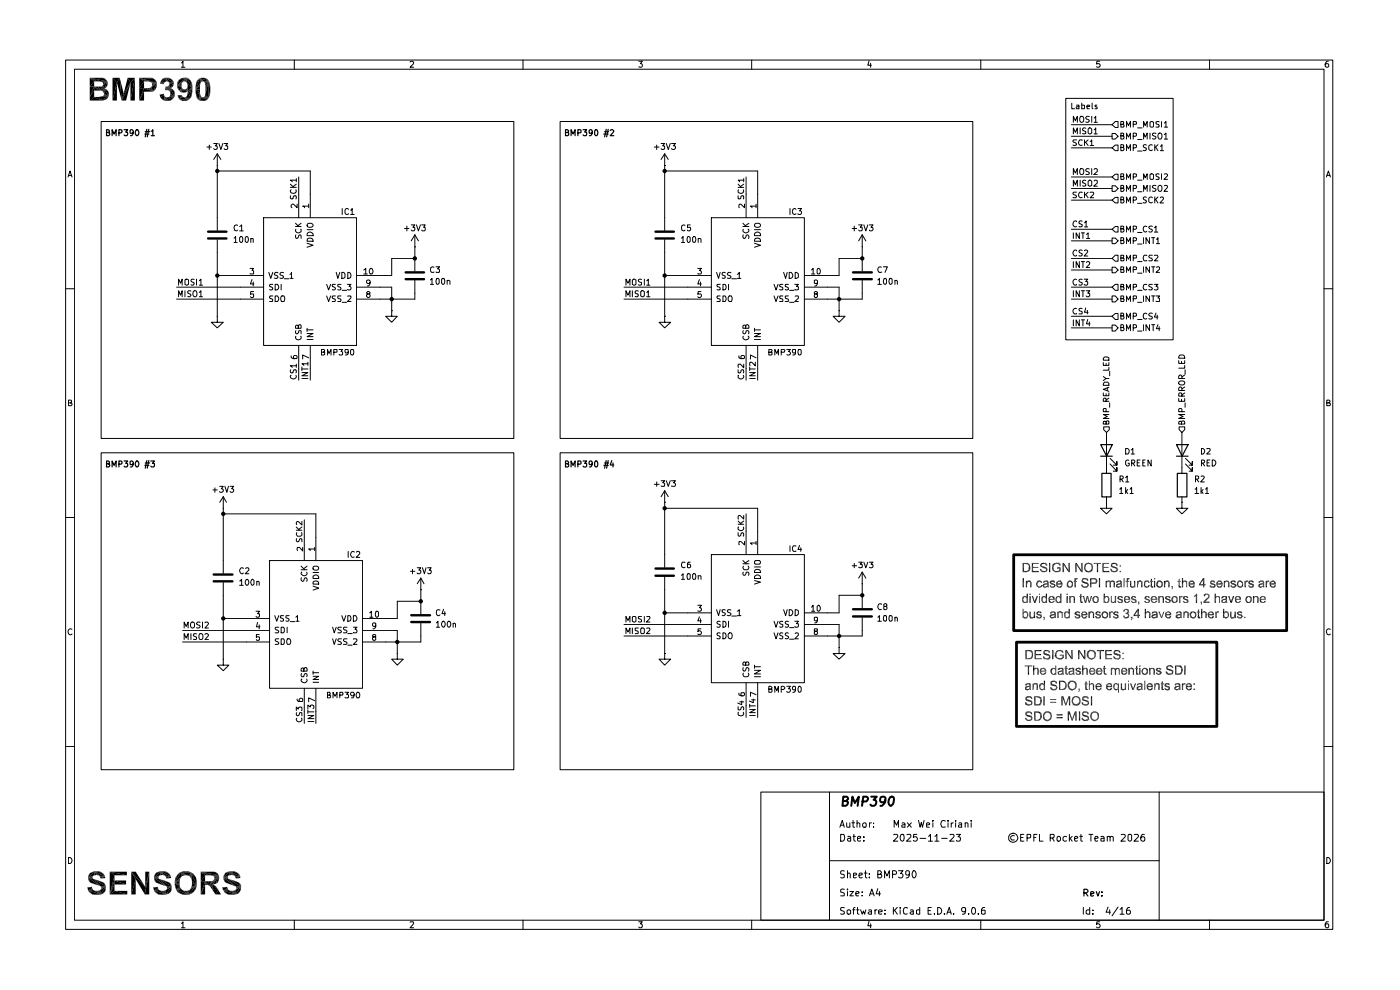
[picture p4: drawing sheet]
<svg xmlns="http://www.w3.org/2000/svg" width="297mm" height="210mm" viewBox="0 0 297 210" stroke-linecap="round" stroke-linejoin="round" font-family="sans-serif">
<g fill="none" stroke="#000" stroke-width=".21">
<path d="M13.9 12.7h268.8v184.4h-268.8zM15.8 14.7h265.1v180.5h-265.1zM38.5 13.3h.1l.2-.3v1.3M38.5 14.3h.7M62.4 12.7v2M87 13.2l.5-.2 .3 .2-.1 .4-.7 .7h.8M111 12.7v2M135.5 13h.8l-.5 .5 .4 .1v.6h-.7M159.5 12.7v2M184.4 12.9l-.3 .9h.8M184.7 13.4v.9M208.1 12.7v2"/>
<path d="M233.3 13h-.6l-.1 .6h.7v.6h-.7M256.6 12.7v2M281.8 13a.71 .71 0 0 0-.7 .5 .71 .71 0 0 0 .3 .8l.4-.1v-.6l-.4-.1-.3 .3M14.4 37.5l.5-1.2 .4 1.2M14.5 37.2h.7M46.1 35.1h.1M46.1 32.6v2.5M46.1 32.6l-.8 1.2M46.1 32.6l.8 1.2M61.6 39.7h1.3M61.6 39.1l.8 .6M62.9 38.2h-1.3l.4 .4"/>
<path d="M62.9 37.9v.7M62.9 39.1l-.7 .5M141 35.1h.1M141 32.6v2.5M141 32.6l-.8 1.2M141 32.6l.8 1.2M156.6 39.7h1.2M156.6 39.1l.7 .6M157.8 38.2h-1.2l.3 .4M157.8 39.1l-.7 .5M157.8 37.9v.7M281.4 37.5l.4-1.2 .4 1.2"/>
<path d="M281.5 37.2h.6M39.2 59.4l.3-.2 .5 .2v.9l-.3 .2-.5-.2zM41.2 59.3h-.6v.4l.5 .2 .1 .3-.3 .3-.4-.1M41.7 59.2v1.3M42.3 59.6l.3-.4v1.3M46.1 46.2v2.7M46.1 50.8v2.7M51 58.5h4.9M53 56.9h.8l-.3 .5 .3 .1v.5h-.8M53.5 59.3l-.4 .9h.8M53.7 59.8v.9M55.9 46.2h19.7v27.1h-19.7z"/>
<path d="M57 57.8l.4 1.2 .5-1.2M59 57.9l-.5-.1-.3 .2 .2 .4 .5 .1v.5h-.7M60.2 57.9l-.6-.1-.2 .2 .2 .4 .5 .1v.5h-.7M60.3 59.1h1M61.5 58.2l.3-.4v1.2M61.5 59h.7M61.7 41.5l-.1 .4 .2 .3 .4-.1 .2-.6h.4v.7M61.8 40.3l-.2 .2a.65 .65 0 0 0 .6 .5 .65 .65 0 0 0 .7-.5l-.1-.2M62.7 48h1.2M62.7 47.4l.7 .6M62.8 49.8v.7l.2 .1 .4-.6 .3-.2 .2 .2v.6M62.8 48.6a.61 .61 0 0 0 .3 .8 .61 .61 0 0 0 .8-.3l-.1-.5"/>
<path d="M63 43.3v.8l-.8-.8-.4 .3v.3l.1 .2M63.4 41.2v5M63.9 47.4l-.7 .5M65.1 51.6l1.3 .4-1.3 .4M65.1 48.7h1.3M65.2 49.5a.67 .67 0 0 1 .8-.2 .67 .67 0 0 1 .4 .7h-1.3zM65.2 47.5a.8 .8 0 0 1 1.2 .2v.2a.73 .73 0 0 1-1.3 0zM65.3 50.6a.72 .72 0 0 1 1.1 .6h-1.3zM65.5 43.7h-1.3l.4 .4M65.5 43.3v.8M65.8 41.2v5M71.3 57.8l.4 1.2 .4-1.2"/>
<path d="M72.5 57.8h.4l.3 .3v.7l-.3 .2h-.4zM73.8 57.8a.64 .64 0 0 1 .7 .6 .64 .64 0 0 1-.7 .6zM75.6 58.5h5M77.2 57.3l.4-.4v1.2M77.2 58.1h.7M78.5 57l.3-.1a.84 .84 0 0 1 .1 1.2l-.4-.1a.78 .78 0 0 1 0-1zM78.5 59.9l-.1 .2a.42 .42 0 0 1-.5-.1 .42 .42 0 0 1-.1-.5l.5-.1a.72 .72 0 0 1 .2 .7 .72 .72 0 0 1-.6 .6M88 52.4h.1M88 49.8v2.6M88 54.8v2.7M88 59.5v2.7M88 49.8l-.8 1.3"/>
<path d="M88 49.8l.8 1.3M134.1 59.4l.3-.2 .5 .2v.9l-.2 .2-.6-.2zM136.1 59.3l-.4-.1-.3 .3 .1 .2 .6 .3v.3l-.2 .2-.5-.1M136.7 59.2v1.3M137.2 59.6l.3-.4v1.3M141 46.2v2.7M141 50.8v2.7M145.9 58.5h5M148 56.9h.8l-.4 .5 .4 .2v.3l-.2 .2-.6-.1M148.4 59.3l-.4 .9h.8M148.6 59.8v.9M150.9 46.2h19.7v27.1h-19.7z"/>
<path d="M152 57.8l.4 1.2 .4-1.2M153.9 57.9l-.5-.1-.2 .1v.4a.57 .57 0 0 1 .6 .7h-.6M155.1 57.9l-.5-.1-.3 .2 .2 .4 .5 .1v.5h-.7M155.2 59.1h1M156.4 58.2l.4-.4v1.2M156.4 59h.8M156.6 41.5v.6l.2 .1 .3-.1 .2-.6h.4v.7M156.7 40.3l-.1 .5a.61 .61 0 0 0 .8 .2 .61 .61 0 0 0 .3-.7M157.6 48h1.3M157.6 47.4l.7 .6M157.7 49.8v.7h.4l.2-.5 .3-.2 .3 .3-.1 .5M157.7 48.6l-.1 .2a.64 .64 0 0 0 .6 .6 .64 .64 0 0 0 .7-.6l-.2-.2"/>
<path d="M157.9 43.3v.8l-.8-.8-.3 .2v.6M158.3 41.2v5M158.9 47.4l-.8 .5M160.1 51.6l1.2 .4-1.2 .4M160.1 48.7h1.2M160.1 47.5l.8-.1 .3 .1 .1 .4-.1 .2-.7 .1-.4-.3zM160.2 50.6h1l.1 .6h-1.2zM160.2 49.4a.65 .65 0 0 1 .8-.1 .65 .65 0 0 1 .3 .7h-1.2zM160.4 43.7h-1.2l.3 .4M160.4 43.3v.8M160.7 41.2v5M166.2 57.8l.5 1.2 .3-1.2"/>
<path d="M167.4 57.8a.65 .65 0 0 1 .8 .6 .65 .65 0 0 1-.8 .6zM168.7 57.8h.2l.5 .3v.7l-.5 .2h-.2zM170.6 58.5h5M172.2 57.3l.3-.4v1.2M172.2 58.1h.6M173.4 57l.3-.1a.84 .84 0 0 1 .2 1.2h-.4l-.2-.2zM173.4 59.9l-.2 .2h-.4v-.6h.5l.1 .6a.58 .58 0 0 1-.6 .6M182.9 52.4h.1M182.9 49.8v2.6M182.9 54.8v2.7M182.9 59.5v2.7M182.9 49.8l-.7 1.3"/>
<path d="M182.9 49.8l.8 1.3M227.7 49.4v1.2M228.4 47v-.1a.58 .58 0 0 0-.8 .6 .58 .58 0 0 0 .8 .5M229 49.4v1.2l-.7-1.2v1.2M229.4 49.4h.7M229.6 46.9h-.5l-.2 .2 .1 .3 .6 .2v.4h-.7M229.7 49.4v1.2M230.1 47.3l.3-.4v1.2M230.1 48.1h.7M230.5 49.7l.3-.3v1.2M230.5 50.6h.7M13.9 61.3h1.9"/>
<path d="M37.9 60.5v-1.3l.4 .9 .3-.9v1.3M37.9 62.9v-1.2l.4 .9 .3-.9v1.2M39.2 61.7v1.2M40.5 61.8l-.5-.1-.2 .1v.4l.5 .2 .2 .2-.2 .3h-.5M41 61.8l.5-.1a.86 .86 0 0 1 0 1.2 .46 .46 0 0 1-.6-.4zM42.3 62l.3-.3v1.2M42.3 60.5h.7M42.3 62.9h.7M46.1 67.1v1.3h1.3l-1.3 1.1-1.3-1.1h1.3M46.1 67.1h.1M51 60.9h4.9M51 63.5h4.9"/>
<path d="M53.8 61.8h-.6l-.1 .6h.6l.1 .5-.2 .2h-.3l-.2-.2M57.9 60.3h-.6v.5l.5 .2 .1 .3-.3 .2-.4-.1M57.9 62.8h-.6a.47 .47 0 0 0 0 .5 .47 .47 0 0 0 .5 .2v.5h-.6M58.4 60.3h.5a.66 .66 0 0 1 .2 .8 .66 .66 0 0 1-.7 .4zM58.4 62.8h.5l.1 .2 .1 .5-.2 .5h-.5zM59.6 60.3v1.2M59.7 62.8h.5l.1 .1 .1 .6-.2 .5h-.5l-.1-.2v-.6zM61.7 78.4l-.1 .5 .2 .2 .4-.1 .2-.6h.4v.7M61.8 75.5v.4l.3 .2h.8v-.6h-.5l-.1 .4 .2 .2M61.8 79.6l-.2 .2a.6 .6 0 0 0 .7 .6 .6 .6 0 0 0 .5-.8M62.8 71.3a.61 .61 0 0 0 .3 .8 .61 .61 0 0 0 .8-.3l-.1-.5M62.8 70.1l-.1 .5 .2 .2 .3-.1 .3-.6h.3l.1 .7"/>
<path d="M62.9 77.6h-1.3l.4 .3M62.9 77.3v.6M63.3 69.2l.2-.3 .4 .1v.6h-1.2l.1-.6h.4l.1 .6M63.4 73.3v4.9M64 79h1.3l-1.3 .7h1.3M64 77.8v.8M64 78.3h1.3M65.1 70.7h1.3l-1.3 .7h1.3M65.1 72h1.3M65.1 69.6v.7M65.1 70h1.3M65.3 77.2h-1.3l.5 .3"/>
<path d="M65.3 76.8v.7M65.5 75.9l-1.3-.6v.9M65.8 73.3v4.9M69.3 60.3l.4 1.2 .4-1.2M69.3 62.8l.4 1.2 .4-1.2M71.2 60.3h-.6v.5l.5 .2 .1 .3-.3 .2-.4-.1M71.2 62.8h-.6a.47 .47 0 0 0 0 .5 .47 .47 0 0 0 .5 .2v.5h-.6M72.3 60.3l-.6 .1v.3l.6 .5-.2 .3-.4-.1M72.3 62.8h-.6v.5a.47 .47 0 0 1 .5 .2 .47 .47 0 0 1 .1 .5h-.6M72.6 61.6h.9M72.6 64.1h.9M73.7 60.3h.8l-.5 .4 .5 .3-.1 .4h-.7"/>
<path d="M73.8 62.9l.6-.1 .1 .3-.8 .9h.8M75.6 60.9h5M75.6 63.5h5M78 62.4l-.2-.3 .2-.3h.3l.2 .4-.7 .4v.3l.2 .2h.3l.2-.2v-.3l-.2-.2M83.1 65.9v1.2h1.2l-1.2 1.3-1.3-1.3h1.3M83.1 65.9h.1M132.8 62.9v-1.2l.4 .9 .4-.9v1.2M132.8 60.5v-1.3l.4 .9 .4-.9v1.3M134.1 61.7v1.2M135.4 61.8l-.5-.1-.2 .1v.4l.6 .2 .1 .2-.2 .3h-.5M135.9 61.8l.3-.1 .5 .1v1l-.3 .1-.5-.1zM137.2 62l.3-.3v1.2"/>
<path d="M137.2 60.5h.7M137.2 62.9h.7M141 67.1v1.3h1.3l-1.3 1.1-1.2-1.1h1.2M141 67.1h.1M145.9 60.9h5M145.9 63.5h5M148.7 61.8h-.6l-.1 .6h.6l.2 .1v.4l-.3 .2h-.3l-.2-.2M152.8 60.3h-.6l-.1 .2 .1 .3 .6 .3v.3h-.7M152.8 62.8h-.6l-.1 .1 .1 .4 .6 .2v.4l-.7 .1M153.4 60.3h.4a.66 .66 0 0 1 .2 .8 .66 .66 0 0 1-.6 .4zM153.4 62.8a.66 .66 0 0 1 .6 .4 .66 .66 0 0 1-.2 .8h-.4zM154.6 62.9l.1-.1h.4l.2 .4-.2 .8h-.4a.82 .82 0 0 1-.1-1.1z"/>
<path d="M154.6 60.3v1.2M156.6 78.4v.6l.2 .1 .3-.1 .2-.6h.4v.7M156.7 79.6l-.1 .5a.61 .61 0 0 0 .8 .3 .61 .61 0 0 0 .3-.8M156.8 75.5v.4l.2 .2h.9v-.6h-.6l-.1 .4 .2 .2M157.7 71.3l-.1 .2a.64 .64 0 0 0 .6 .6 .64 .64 0 0 0 .7-.6l-.2-.2M157.7 70.1l-.1 .5 .3 .2 .2-.1 .3-.6h.3l.2 .3-.1 .4M157.8 77.3v.7l-.7-.7h-.5l.1 .6M158.2 69.2l.2-.3 .5 .2v.5h-1.3l.1-.6h.4l.1 .6M158.3 73.3v4.9M159 79h1.2l-1.2 .7h1.2M159 77.8v.8M159 78.3h1.2"/>
<path d="M160.1 70.7h1.2l-1.2 .7h1.2M160.1 69.6v.7M160.1 72h1.2M160.1 70h1.2M160.2 76.8v.8l-.8-.8-.4 .1 .1 .6M160.4 75.9l-1.2-.6v.9M160.7 73.3v4.9M164.2 60.3l.4 1.2 .5-1.2M164.2 62.8l.4 1.2 .5-1.2M166.1 60.3h-.6l-.1 .2 .1 .3 .6 .3v.3h-.7M166.1 62.8h-.6l-.1 .1 .1 .4 .6 .2v.4l-.7 .1M167.3 60.3h-.6l-.1 .2 .1 .3 .6 .3v.3h-.7"/>
<path d="M167.3 62.8h-.6a.47 .47 0 0 0 0 .5 .47 .47 0 0 0 .5 .2v.5h-.6M167.5 61.6h.9M167.5 64.1h.9M168.6 60.3h.8l-.5 .4 .5 .1v.6h-.8M168.7 62.9l.6-.1 .1 .5-.8 .7h.8M170.6 60.9h5M170.6 63.5h5M172.9 62.4l-.1-.1 .1-.5 .4 .1v.5h-.4l-.1 .1v.4l.1 .2h.3l.2-.2-.1-.5h-.1M178 65.9v1.2h1.3l-1.3 1.3-1.3-1.3h1.3M178 65.9h.1M280.9 61.3h1.8M14.5 85.5h.4l.3-.3-.2-.3h-.5v1.2h.6l.2-.5-.4-.1"/>
<path d="M64 80.3h1.3M159 80.3h1.2M234.7 99.2v1.2M250.7 99.2v1.2M281.5 85.5h.4l.2-.3-.1-.3h-.5v1.2h.6l.1-.5-.3-.1M13.9 109.8h1.9M47.4 107.8h.1M47.4 105.4l-.8 1.1M47.4 105.4l.6 1.1M47.4 105.4v2.4M47.4 118.9v2.7M57.2 118.9h19.7v27.1h-19.7z"/>
<path d="M62.9 112.5h1.1M62.9 111.8l.6 .7M62.9 114.3v.5h.5l.1-.5h.4h.1v.6M62.9 113v.3l.2 .4h.7l.2-.2v-.5M64 110.6v.8l-.8-.8-.3 .3v.4M64 111.8l-.6 .5M64.2 116.1v.8l-.7-.8h-.4v.7M64.6 114v4.9M66.8 116.5h-1.3l.3 .3M66.8 116.1v.7M67 114v4.9M141 106.5h.1"/>
<path d="M141 104.1v2.4M141 117.6v2.7M141 104.1l-.8 1.3M141 104.1l.8 1.3M150.9 117.6h19.7v27.2h-19.7zM156.6 113v.6l.2 .1 .4-.2v-.3l.2-.2 .3 .1v.6M156.6 111.2h1.2M156.6 110.5l.7 .7M156.7 111.8l-.1 .5a.61 .61 0 0 0 .8 .2 .61 .61 0 0 0 .3-.7M157.6 119.6h1.3M157.6 118.9l.7 .7M157.8 109.3v.8l-.9-.8-.3 .2 .1 .6"/>
<path d="M157.8 110.5l-.7 .5M157.9 114.8v.8l-.8-.8-.3 .1v.6M158.3 112.7v4.9M158.9 118.9l-.8 .5M160.2 118.9h1l.1 .5-.1 .3h-1l-.1-.3zM160.4 115.2h-1.2l.3 .3M160.4 114.8v.7M160.7 112.7v4.9M234.7 106.5v1.3h1.2l-1.2 1.2-1.2-1.2h1.2M234.7 106.5h.1M234.7 105.4v1.1M250.7 106.5v1.3h1.3l-1.3 1.2-1.2-1.2h1.2"/>
<path d="M250.7 106.5h.1M250.7 105.4v1.1M280.9 109.8h1.8M15.3 133.5a.59 .59 0 0 0-.9 .5 .59 .59 0 0 0 .8 .6l.1-.1M39.1 135.7v-1.3l.4 .9 .4-.9v1.3M39.1 133.2v-1.3l.4 1 .4-1v1.3M40.5 132.1l.3-.2 .4 .2 .1 .7-.4 .4-.4-.2zM40.5 134.4v1.3M41.7 134.5l-.4-.1-.3 .3 .1 .2 .6 .3v.3l-.2 .2-.5-.1M42.5 134.4a.46 .46 0 0 1 .5 .4v.4a.46 .46 0 0 1-.5 .5 .86 .86 0 0 1 0-1.3zM42.5 132l-.6-.1-.2 .3 .1 .3 .5 .1 .2 .3-.3 .3-.5-.1M43 131.9v1.3"/>
<path d="M43.5 134.6l.1-.2h.4l.2 .3-.7 1h.7M43.5 132.1l.1-.2h.4l.2 .3-.7 1h.7M47.4 139.8v1.3h1.2l-1.2 1.2-1.3-1.2h1.3M47.4 139.8h.1M47.4 123.6v2.7M52.3 131.2h4.9M52.3 133.7h4.9M52.3 136.2h4.9M54.3 129.7h.8l-.5 .5h.4v.6l-.5 .1-.2-.1M54.6 132l-.2 1h.8M55 134.6h-.6v.6l.6-.1a.45 .45 0 0 1 0 .6 .45 .45 0 0 1-.6 .1v-.1M55 132.5v.9"/>
<path d="M58.3 130.6l.4 1.2 .4-1.2M59.1 133h-.6l-.1 .2 .2 .4h.3l.2 .3-.1 .3h-.6M59.1 135.5h-.6l-.1 .3 .2 .3h.3l.2 .4-.1 .2h-.6M59.6 133h.6l.1 .3v.7l-.1 .2h-.6zM59.6 135.5h.6l.1 .3v.6l-.1 .3h-.6zM60.2 130.6h-.6l-.1 .2 .1 .3 .6 .3v.3h-.7M60.9 133v1.2M61 135.5h.4a.78 .78 0 0 1 0 1.2h-.4l-.1-.2-.1-.6zM61.3 130.6l-.6 .1v.3l.6 .4-.2 .4-.4-.1M61.6 131.9h.9M62.8 130.9l.3-.3v1.2M62.8 131.8h.7"/>
<path d="M63.9 120.9h1.2M63.9 120.1l.7 .8M64 122.5l-.1 .6 .2 .2 .4-.2 .1-.5h.5v.7M64 121.4a.58 .58 0 0 0 .5 .7 .58 .58 0 0 0 .6-.7M65.1 120.1l-.6 .5M66.4 124.3l1.2 .5-1.2 .4M66.4 123.5a.66 .66 0 0 1 .8-.3 .66 .66 0 0 1 .4 .7h-1.2zM66.4 122.2a.66 .66 0 0 1 .8-.2 .66 .66 0 0 1 .4 .7h-1.2zM66.4 120.3a.77 .77 0 0 1 1.2 .1l-.1 .4a.72 .72 0 0 1-1.1-.2zM66.4 121.4h1.2M70.6 133l.3 1.2 .4-1.2M70.6 135.5l.3 1.2 .4-1.2"/>
<path d="M72.4 133h-.6l-.1 .2 .2 .4h.3l.2 .3-.1 .3h-.6M72.4 135.5h-.6l-.1 .3 .2 .3h.3l.2 .4-.1 .2h-.6M72.5 130.6l.4 1.2 .5-1.2M73.6 133h-.6l-.1 .2 .2 .4h.3l.2 .3-.2 .3h-.5M73.6 135.5h-.6l-.1 .3 .2 .3h.3l.2 .4-.2 .2h-.5M73.8 130.6h.4a.66 .66 0 0 1 .2 .7 .66 .66 0 0 1-.6 .5zM73.8 134.4h.9M73.8 136.9h.9M75 130.6h.5a.66 .66 0 0 1 .2 .8 .66 .66 0 0 1-.7 .4zM75 133h.7l-.4 .5 .4 .2-.1 .4h-.6M75 135.6l.6-.1 .1 .3-.7 .9h.7M76.9 131.2h4.9"/>
<path d="M76.9 133.7h4.9M76.9 136.2h4.9M78.4 130l.4-.3v1.2M78.4 130.9h.7M79.3 135.1h-.2a.34 .34 0 0 1 .1-.5 .34 .34 0 0 1 .5 .1l-.1 .4h-.3l-.3 .2v.3l.3 .2 .4-.1v-.5l-.2-.1M79.7 129.7h.3l.3 .2v.8l-.3 .2-.3-.1zM79.7 132.6l-.1 .2a.36 .36 0 0 1-.6-.2v-.2a.42 .42 0 0 1 .7-.2v.8l-.3 .4h-.3M84.3 138.6v1.2h1.3l-1.3 1.3-1.2-1.3h1.2M84.3 138.6h.1M89.3 125.1h.1M89.3 122.6l-.8 1.2M89.3 122.6l.7 1.2"/>
<path d="M89.3 122.6v2.5M89.3 127.5v2.8M89.3 132.2v2.7M132.8 131.9v-1.1l.4 .8 .4-.8v1.1M132.8 134.4v-1.2l.4 .9 .4-.9v1.2M134.1 133.2v1.2M134.3 130.8h.4l.2 .1v.9l-.2 .1-.6-.1v-.9zM135.4 133.2l-.7 .1v.3l.7 .5-.1 .3h-.6M135.9 133.4l.2-.2h.4l.2 .2v.8l-.2 .2h-.4l-.2-.2zM136.1 130.8h-.6l-.1 .1 .1 .4 .6 .2v.4h-.7M136.7 130.8v1.1M137.2 130.8h.6l.1 .3-.8 .8h.8"/>
<path d="M137.2 133.3l.6-.1 .1 .4-.8 .8h.8M141 138.6v1.2h1.3l-1.3 1.3-1.2-1.3h1.2M141 138.6h.1M141 122.4v2.7M145.9 130h5M145.9 132.5h5M145.9 134.9h5M148 128.4h.8l-.4 .5 .3 .1v.6h-.7M148.4 130.8l-.4 .9h.8M148.6 131.3v.8M148.7 133.4h-.6l-.1 .6 .2-.2h.3l.3 .3-.1 .4h-.7M152 129.3l.4 1.3 .4-1.3"/>
<path d="M152.8 131.9l-.4-.1-.3 .2 .1 .3 .6 .2v.4l-.2 .1h-.5M152.8 134.3l-.4-.1-.3 .3 .1 .2 .6 .3v.3l-.2 .2-.5-.1M153.4 131.8a.64 .64 0 0 1 .7 .6 .64 .64 0 0 1-.7 .6zM153.4 134.2a.64 .64 0 0 1 .7 .7 .64 .64 0 0 1-.7 .6zM153.9 129.4h-.7v.4l.7 .4-.3 .4-.4-.1M154.6 134.4l.5-.2a.86 .86 0 0 1 0 1.3l-.4-.1a.74 .74 0 0 1-.1-1zM154.6 131.8v1.2M155.1 129.4h-.7v.4l.5 .2 .2 .3-.3 .3-.5-.1M155.2 130.7h1M156.4 129.7l.4-.4v1.3M156.4 130.6h.8M157.7 121.4l-.1 .4 .3 .2h.2l.3-.6h.3l.2 .2-.1 .4"/>
<path d="M157.7 120.1l-.1 .3 .3 .5 .8-.1 .2-.4-.2-.3M160.1 123.1l1.2 .4-1.2 .4M160.1 120.3h1.2M160.2 122.1a.65 .65 0 0 1 .8-.1 .65 .65 0 0 1 .3 .7h-1.2zM160.2 120.9h1l.1 .5h-1.2zM164.2 131.8l.4 1.2 .5-1.2M164.2 134.2l.4 1.3 .5-1.3M166.1 131.9l-.5-.1-.2 .2 .1 .3 .6 .2v.4l-.2 .1h-.5M166.1 134.3l-.5-.1-.2 .3 .1 .2 .6 .3v.3l-.2 .2-.5-.1M166.2 129.3l.5 1.3 .3-1.3M167.3 131.9l-.5-.1-.2 .2 .1 .3 .6 .2v.4l-.3 .1h-.4M167.3 134.3l-.5-.1-.2 .3 .1 .2 .6 .3v.3l-.3 .2-.4-.1"/>
<path d="M167.4 129.3a.65 .65 0 0 1 .8 .7 .65 .65 0 0 1-.8 .6zM167.5 133.1h.9M167.5 135.6h.9M168.6 131.8h.8l-.5 .5 .5 .1v.5l-.3 .1h-.3l-.2-.1M168.7 129.3l.7 .3v.7l-.5 .3h-.2zM168.7 134.4l.4-.2 .3 .2v.3l-.8 .8h.8M170.6 130h5M170.6 132.5h5M170.6 134.9h5M172.2 128.8l.3-.4v1.3M172.2 129.7h.6M172.9 133.9l-.1-.1v-.3l.5-.1v.4l-.5 .2v.6l.5-.1a.36 .36 0 0 0-.1-.6"/>
<path d="M173.4 131.4l-.1 .2-.4 .1-.1-.2v-.5l.5-.1 .1 .2-.1 .9-.5 .1M173.6 128.4a.68 .68 0 0 1 .4 .6 .68 .68 0 0 1-.4 .7l-.3-.3v-.8zM178 137.4v1.2h1.3l-1.3 1.2-1.3-1.2h1.3M178 137.4h.1M182.9 123.8h.1M182.9 121.4v2.4M182.9 126.3v2.7M182.9 131v2.7M182.9 121.4l-.7 1.2M182.9 121.4l.8 1.2M282.2 133.5a.59 .59 0 0 0-.8 .5 .59 .59 0 0 0 .7 .6l.1-.1M13.9 158.4h1.9"/>
<path d="M62.9 150.7v-.7l.4 .4 .2-.4 .5 .1v.6M62.9 152.4a.61 .61 0 0 0 .4 .7 .61 .61 0 0 0 .7-.2v-.5M62.9 151.2v.4l.2 .2h.3l.2-.6h.4v.6M63 148.3l.3 .5h.8l.1-.5-.2-.2h-.3l-.2 .3v.2l.2 .2M64 142.9l-.1 .4 .1 .2h.4l.4-.6 .3 .2v.4M64 144.1a.58 .58 0 0 0 .5 .7 .58 .58 0 0 0 .6-.7M64.5 141.9l.2-.3 .4 .3v.5h-1.2l.1-.6h.5v.6M64.6 146v4.9M65.3 151.8h1.3l-1.3 .6h1.3M65.3 150.3v-.7l.5 .4v-.4h.2h.5l.1 .6-.2 .1M65.3 150.6v.7M65.3 153h1.3"/>
<path d="M65.3 151h1.3M66.4 143.5h1.2l-1.2 .6h1.2M66.4 144.7h1.2M66.4 142.4v.6M66.4 142.7h1.2M66.8 148.6l-1.3-.6v.9M67 146v4.9M156.6 149.9l.1 .7h.3l.4-.7 .4 .3-.1 .4M156.7 151.1l-.1 .5a.61 .61 0 0 0 .8 .3 .61 .61 0 0 0 .3-.8M156.8 147v.4l.9 .2 .2-.2v-.5h-.6l-.1 .5 .2 .2M156.9 148.9h.9M157.3 148.7v.8l-.8-.4"/>
<path d="M157.7 142.8l-.1 .3 .3 .4h.8l.2-.4-.2-.3M157.7 141.6v.7h.4l.2-.5 .3-.2 .3 .3-.1 .5M158.2 140.7l.1-.3h.4l.2 .3v.4h-1.3l.1-.6h.4l.1 .6M158.3 144.8v4.9M159 150.5h1.2l-1.2 .7h1.2M159 151.8h1.2M159 149.4v.7M159 149.7h1.2M159.5 148.5h.7M159.8 148.3v.7l-.8-.3M160.1 142.2h1.2l-1.2 .8h1.2M160.1 143.5h1.2"/>
<path d="M160.1 141.1v.7M160.1 141.4h1.2M160.4 147.4l-1.2-.6v.9M160.7 144.8v4.9M280.9 158.4h1.8M161.4 168h119.5v27.2h-119.5zM176 168v27.2M178.2 175.5l.5-1.5 .4 1.5M178.3 177h.6a.83 .83 0 0 1 .2 .9 .83 .83 0 0 1-.8 .5zM178.3 175h.7M179.6 174.5l.1 1 .6-.1M179.9 177.5h.5l.1 .9"/>
<path d="M180.3 174.5v1M180.5 177.8h-.5l-.2 .3 .2 .3 .5-.1M180.7 174.5h.6M181 174v1.3l.1 .2h.2M181 177.4h.5M181.1 177v1.2l.4 .2M181.8 174.7l.2-.2 .4 .2v.8M181.8 174v1.5M181.9 177.9l.7-.1v-.3l-.4-.1-.3 .3 .1 .6h.6M183 174.8a.45 .45 0 0 1 .7-.2v.9l-.6-.1zM183.3 178.3v.1M183.3 177.5v.2"/>
<path d="M184.4 174.5v1M184.9 174.5l-.5 .3M185.3 175.4v.1M185.3 174.6v.1M189.6 177.1l.7-.1 .2 .4-1 1h1M189.7 175.5v-1.5l.5 1 .4-1v1.5M191.1 177.1l.5-.1a1.1 1.1 0 0 1-.1 1.4h-.1a.93 .93 0 0 1-.3-1.3zM191.4 174.6l.3-.1 .3 .2v.8h-.6l-.1-.4 .7-.2M192.4 177.1l.7-.1 .1 .4-.9 1h.9M192.5 174.5l.8 1M193.3 174.5l-.8 1M194.5 177h-.7v.7l.5-.2 .3 .3v.4l-.3 .2-.5-.1"/>
<path d="M194.9 174l.3 1.5 .2-1.1 .3 1.1 .3-1.5M195.2 177.8h1.2M196.5 175l.7-.1-.1-.4h-.4l-.2 .2v.6l.1 .2h.5M197 177.4l.4-.4v1.4M197 178.4h.8M197.9 174v.2M197.9 174.5v1M198.3 177.4l.4-.4v1.4M198.3 178.4h.9M199.8 177.8h1.2M200.5 174.2l-.1-.1a.75 .75 0 0 0-.8 .4 .75 .75 0 0 0 .3 1l.6-.1M201.1 174v.2"/>
<path d="M201.1 174.5v1M201.5 177.1l.7-.1 .2 .4-.9 1h.9M201.8 174.5v1M202.2 174.5l-.4 .3M202.7 174v.2M202.7 174.5v1M202.9 177h.8l-.5 .5 .5 .1v.7l-.6 .1-.2-.1M203.4 174.6h.6v.9h-.6v-.5l.6-.1M204.8 174.7l.1-.2 .5 .2v.8M204.8 174.5v1M206 174v.2M206 174.5v1"/>
<path d="M215.2 177.3l-.4-.1-.3 .2a.52 .52 0 0 0 .2 .8h.5M216.5 177.7h.5M217.2 177h-.7v1.4h.7M217.9 177.8l.7-.1v-.6l-.7-.1v1.4M219.3 177.7h.4M220 177h-.7v1.4M220.5 177v1.4h.8M222.8 177.8l.8-.1v-.7h-.8v1.4M223.2 177.8l.4 .6M224.3 177.5l.4-.1 .3 .4v.4l-.3 .2h-.2l-.3-.2zM226.3 177.5h-.6l-.2 .7a.52 .52 0 0 0 .8 .1M226.9 177v1.4"/>
<path d="M227 177.8l.5 .6M227.5 177.4l-.6 .6M228 177.9l.6-.1-.1-.4-.5 .1v.7l.2 .2 .4-.1M229.1 177.4h.6M229.3 177v1.3l.4 .1M231 177h.9M231.4 177v1.4M232.3 177.9l.7-.1-.2-.4-.4 .1-.1 .7 .1 .2 .5-.1M233.5 177.5h.6l.1 .9M234.2 177.8l-.7 .1v.4h.7M234.9 177.6l.2-.2 .4 .1v.9M234.9 177.4v1"/>
<path d="M235.5 177.7a.35 .35 0 0 1 .3-.3 .35 .35 0 0 1 .4 .3v.7M237.9 177.1l.6-.1 .2 .4-.9 1h.9M239.4 177.1l.5-.1 .2 .2v1l-.4 .2-.4-.2zM240.7 177.1l.6-.1 .2 .4-.9 1h.9M242.8 177h-.4a1.03 1.03 0 0 0-.2 1.3h.6v-.7a.52 .52 0 0 0-.8 .2M245.9 168v27.2M14.5 181.9a.65 .65 0 0 1 .8 .6 .65 .65 0 0 1-.8 .7zM38.5 195.9l.3-.4v1.3M38.5 196.8h.7M62.4 195.2v1.9M87 195.6l.7-.1 .1 .3-.8 1h.8M111 195.2v1.9"/>
<path d="M135.5 195.5h.8l-.5 .5 .5 .2-.1 .5-.5 .1-.2-.2M159.5 195.2v1.9M176 182.6h69.9M179.1 192.6l-.5-.1-.3 .2v.4l.8 .3v.4h-.8M179.1 188.7l-.5-.1-.3 .2v.4l.7 .2 .1 .5-.8 .1M179.1 184.8l-.5-.1-.3 .2v.4l.8 .3-.1 .5h-.7M179.8 193.1h.6v.7h-.6zM179.8 188.6v.2M179.8 185.4l.2-.2 .3 .1 .1 .9M179.8 184.7v1.5M179.8 189.1v.9M180.3 189.1h.8l-.8 .9h.8"/>
<path d="M180.9 193h.5M181.1 185.7l.6-.2-.1-.2h-.5v.8h.5M181.4 192.5l-.3 .2v1.2M181.6 189.6l.6-.2-.1-.3-.5 .2v.6v.1h.6M181.7 193h.5M181.9 192.5v1.3l.3 .1M182.2 185.7l.7-.2v-.2l-.4-.1-.3 .3 .1 .6h.6M182.6 193l.3 .9 .3-.7 .2 .7 .3-.9M182.9 189.9v.1M182.9 189.2v.1M183.3 185.2h.6M183.6 184.7v1.3l.3 .2"/>
<path d="M184.3 193.1h.6v.8M184.4 195.4l-.3 1h.8M184.4 190l.5-1.4 .6 1.4M184.4 186v.2M184.4 185.3v.2M184.6 189.6h.7M184.7 196v.8M184.9 193.3l-.7 .3 .2 .3 .5-.1M185.6 193v.9M186 193l-.4 .1v.1M186.2 188.5l-.3 1.1h.9M186.2 185.5h.5l.2-.2 .1-.3-.3-.3h-.5v1.5h.6a.45 .45 0 0 0 .1-.7h-.2"/>
<path d="M186.4 193.5l.8-.2-.1-.2-.5-.1-.2 .2 .1 .6h.6M186.6 189.1v.9M187.7 186.2v-1.5l.5 1.1 .5-1.1v1.5M187.7 193.8v.1M187.7 193.1v.1M189.4 185.5h.6l.2-.3-.1-.3-.2-.2h-.5v1.5M189.5 192.5v1.4M189.8 193.1l.6 .8M190.4 192.5l-.9 .8M190.6 184.7h1l-.6 .6h.3l.3 .2-.1 .5-.2 .2-.7-.2M191 192.5v.2M191 193v.9"/>
<path d="M192.5 192.7a.55 .55 0 0 0-.7-.1 .55 .55 0 0 0-.2 .7l.1 .5 .4 .1 .4-.1M192.9 185.4l-.2 .2-.5-.1-.1-.6 .3-.2 .5 .2v.9l-.2 .3-.5 .1M193.2 193.1l.4-.1 .2 .2v.7M193.7 184.8l.1-.1a.82 .82 0 0 1 .6 .8 .82 .82 0 0 1-.6 .7 1.1 1.1 0 0 1-.1-1.4zM193.8 193.3l-.7 .3 .2 .3 .5-.1M195.1 193.1h-.7v.7h.7M195.1 192.5v1.4M196.9 193.2h.5M197.6 192.5h-.7v1.4h.7M198.2 193.8v.1M198.9 192.5a.73 .73 0 0 1 .9 .7 .73 .73 0 0 1-.9 .7zM200.4 193.8v.1"/>
<path d="M200.9 193.9l.5-1.4 .4 1.4M201 193.5h.7M202.3 193.8v.1M204.8 193.1v.2l-.5 .1-.2-.2-.1-.5a.46 .46 0 0 1 .4-.2 .46 .46 0 0 1 .4 .2l-.1 1.1-.5 .1M205.5 193.8v.1M206.3 192.6l.2-.1a.75 .75 0 0 1 .5 .7 .75 .75 0 0 1-.5 .7l-.4-.5zM207.6 193.8v.1M208.1 195.2v1.9M208.9 192.5h-.3l-.4 .3v1h.8l-.1-.7h-.6l-.1 .2M229.8 192.5v1.4M231.2 193.1l-.4-.1-.4 .2 .1 .6h.7M231.2 192.5v1.4"/>
<path d="M231.9 193.8v.1M231.9 193.1v.1M233.3 195.5h-.6l-.1 .6 .2-.1h.3l.3 .2v.3l-.3 .3h-.3l-.2-.2M235.1 192.4l-.5 1.1h1M235.4 193v.9M237.2 192.4l-1.3 1.9M237.6 192.9l.4-.4v1.4M237.6 193.9h.9M239.6 192.5l-.4 .1-.1 .2-.1 .9 .2 .2 .5-.1 .1-.5-.2-.2h-.5l-.1 .2M256.6 195.2v1.9M281.5 181.9a.65 .65 0 0 1 .7 .6 .65 .65 0 0 1-.7 .7zM281.8 195.5h-.4l-.3 .5v.5l.3 .3 .4-.1v-.7h-.4l-.3 .2"/>
<circle cx="214.9" cy="177.7" r=".99"/>
</g>
<path d="M233.8 100.4h1.9v5h-1.9zM249.8 100.4h2v5h-2zM229.9 189.4h.6l.3-.3v-.2l-.3-.3h-.6v1.5M230.3 189.4l.5 .7M231.4 189.6l.7-.1-.1-.3h-.6v.8h.6M232.6 189.1l.3 1 .4-1M233.8 190v.1M233.8 189.2v.1" fill="none" stroke="#000" stroke-width=".25"/>
<path d="M178.8 169.9h.7l.4-.4-.1-.3-.2-.2h-.7l-.2 1.9h.7l.3-.2 .2-.4-.4-.4M180.6 170.9l.2-1.9 .6 1.3 .8-1.3-.3 1.9M183 170l.9-.1a.5 .5 0 0 0 .3-.5 .5 .5 0 0 0-.4-.4h-.7l-.2 1.9M184.8 169h1.2l-.7 .7 .5 .1a.79 .79 0 0 1-.4 1.1h-.5l-.2-.2M187.8 169.8l-.2 .3a.64 .64 0 0 1-.8-.1l-.1-.2 .2-.7a.6 .6 0 0 1 1 .2 1.35 1.35 0 0 1-1.1 1.6M188.8 169.2l.5-.2a1.18 1.18 0 0 1-.4 1.9 1.17 1.17 0 0 1-.1-1.7z" fill="none" stroke="#000" stroke-width=".42"/>
<g fill="none" stroke="#000" stroke-width=".51">
<path d="M44.1 49.1h3.9M44.1 50.6h3.9M86.1 57.8h3.9M86.1 59.2h3.9M139.1 49.1h3.9M139.1 50.6h3.9M181 57.8h3.9M181 59.2h3.9M45.3 121.9h4M45.3 123.3h4M87.2 130.5h4M87.2 131.9h4"/>
<path d="M139.1 120.6h3.9M139.1 122.1h3.9M181 129.2h3.9M181 130.8h3.9"/>
</g>
<path d="M235.9 62.8h.7l.6 .7-.6 .5h-.7z" fill="#fff"/>
<g fill="none" stroke="#000" stroke-width=".21">
<path d="M227.7 28.4v-1.3l.4 1 .5-1v1.3M227.7 37v-1.2l.4 .9 .5-.9v1.2M227.7 25.9v-1.2l.4 .9 .5-.9v1.2M228.4 29.7h-.6l-.2 .1 .2 .4 .6 .3-.1 .3h-.7M229.1 27.1v1.3M229.3 35.8a.46 .46 0 0 1 .6 .4v.4a.46 .46 0 0 1-.6 .4 .86 .86 0 0 1 0-1.2zM229.3 24.7a.46 .46 0 0 1 .6 .4v.4a.46 .46 0 0 1-.6 .4 .86 .86 0 0 1 0-1.2zM229.6 29.8l-.5-.1a.61 .61 0 0 0-.3 .7 .61 .61 0 0 0 .8 .4M230.1 29.7v1.2M230.3 27.2l-.4-.1-.2 .3v.3l.6 .2v.4h-.6M230.3 30.2l.5 .7M230.8 29.7l-.7 .6"/>
<path d="M231.1 27.1h.2l.3 .3v.8l-.3 .2-.5-.2v-.8zM231.1 35.9l-.5-.1-.3 .2 .2 .4 .5 .1v.5h-.7M231.1 24.8l-.5-.1-.3 .2 .2 .4 .5 .1 .1 .3-.3 .2h-.5M231.3 30l.3-.3v1.2M231.3 30.9h.7M231.6 24.7v1.2M231.6 35.8v1.2M232.1 27.6l.3-.5v1.3M232.1 35.9l.2-.1h.3l.2 .1v.5l-.8 .6h.8M232.1 25l.3-.3v1.2M232.1 28.4h.7M232.1 25.9h.7"/>
<path d="M235.9 62.8h.7l.6 .7-.6 .5h-.7zM237.8 63.4h.4l.2-.2-.1-.4h-.5v1.2h.6l.1-.5-.3-.1M239 64v-1.2l.4 .8 .4-.8v1.2M240.4 63.4h.6l.1-.5-.7-.1v1.2M241.3 64.1h1M242.6 62.8v1.2M243.9 62.8v1.2l-.8-1.2v1.2M244.3 62.8h.7M244.6 62.8v1.2M245.2 62.8h.8l-.3 .4 .3 .2v.5h-.8"/>
</g>
<path d="M235.9 28.3h.7l.6 .6-.6 .6h-.7z" fill="#fff"/>
<path d="M235.9 28.3h.7l.6 .6-.6 .6h-.7zM237.8 28.8l.6-.1v-.4l-.6-.1v1.3l.6-.1 .1-.3-.3-.3M239 29.5v-1.3l.4 .9 .4-.9v1.3M240.4 28.9l.6-.1 .1-.5-.7-.1v1.3M241.3 29.6h1M242.6 29.5v-1.3l.3 .9 .5-.9v1.3M244 28.2v1.3M245.2 28.3h-.6v.4l.5 .2 .1 .3-.2 .3-.5-.1M245.8 28.3l.4-.1a.86 .86 0 0 1 0 1.3h-.2a.77 .77 0 0 1-.2-1.2zM247 28.6l.3-.4v1.3M247 29.5h.7" fill="none" stroke="#000" stroke-width=".21"/>
<path d="M236.6 25.8h.6v1.2h-.6l-.7-.5z" fill="#fff"/>
<path d="M236.6 25.8h.6v1.2h-.6l-.7-.5zM237.8 26.4h.4l.2-.2v-.3l-.6-.1v1.2h.6l.1-.4-.1-.2h-.2M239 27v-1.2l.4 .8 .4-.8v1.2M240.4 26.4h.6l.1-.5-.7-.1v1.2M241.3 27.1h1M242.6 27v-1.2l.3 .8 .5-.8v1.2M244 25.9l.2-.1 .5 .1v.9l-.1 .2h-.5l-.1-.2zM245.9 25.9h-.7l.1 .4a.47 .47 0 0 1 .5 .2 .47 .47 0 0 1 0 .5h-.6M246.4 25.8v1.2M247 26.1l.3-.3v1.2M247 27h.7" fill="none" stroke="#000" stroke-width=".21"/>
<path d="M235.9 31.4l.7-.6h.6v1.2h-.6z" fill="#fff"/>
<g fill="none" stroke="#000" stroke-width=".21">
<path d="M227.7 39.5v-1.3l.4 1 .5-1v1.3M229.1 38.2v1.3M230.3 38.3l-.4-.1-.2 .3v.3l.6 .3v.3h-.6M231.1 38.2h.2l.3 .3v.8l-.3 .2-.5-.2v-.8zM232.1 38.4l.2-.2h.3l.2 .2v.4l-.8 .7h.8M235.9 31.4l.7-.6h.6v1.2h-.6zM237.8 31.3l.6-.1v-.4l-.6-.1v1.3l.6-.1 .1-.4-.3-.2M239 32v-1.3l.4 .8 .4-.8v1.3M240.4 31.4l.6-.1 .1-.5-.7-.1v1.3M241.3 32h1M243.2 30.8h-.6v.4l.5 .2 .1 .3-.3 .3-.4-.1M244.5 30.8l-.4-.1-.4 .3 .1 .8 .3 .2 .4-.2"/>
<path d="M245 30.7v1.3M245.1 31.2l.6 .8M245.7 30.7l-.7 .7M246.2 31l.3-.3v1.3M246.2 32h.6M227.7 55.5v1.3M228.4 53.2l-.2-.2a.64 .64 0 0 0-.6 .7 .64 .64 0 0 0 .6 .6l.2-.2M228.4 59.3a.58 .58 0 0 0-.8 .6 .58 .58 0 0 0 .8 .5v-.1M228.4 40.8h-.6l-.2 .1 .3 .5h.2l.3 .2-.1 .3h-.7M229 55.5v1.3l-.7-1.3v1.3M229.4 55.5h.7M229.6 53.1l-.5-.1-.2 .3 .1 .2 .6 .3v.3l-.3 .2-.4-.1"/>
<path d="M229.6 59.3l-.5-.1-.2 .3 .1 .2 .6 .3v.3l-.3 .2-.4-.1M229.6 40.8h-.5a.61 .61 0 0 0-.3 .7 .61 .61 0 0 0 .8 .4M229.7 55.5v1.3M230 59.2h.8l-.5 .5h.4v.7l-.5 .1-.2-.2M230.1 53.2l.4-.2 .3 .4-.8 .9h.8M230.1 40.8v1.1M230.3 41.3l.5 .6M230.5 55.7l.4-.2 .3 .4-.8 .9h.8M230.8 40.8l-.7 .6M231.3 40.8h.6l.1 .1-.1 .4-.6 .6h.7M227.7 61.7v1.2M227.7 67.9v1.2"/>
<path d="M228.4 65.5a.61 .61 0 0 0-.8 .3 .61 .61 0 0 0 .3 .8l.5-.1M229 67.9v1.2l-.7-1.2v1.2M229 61.7v1.2l-.7-1.2v1.2M229.4 67.9h.7M229.4 61.7h.7M229.6 65.5l-.5-.1-.2 .3 .1 .2 .6 .3v.3l-.7 .1M229.7 61.7v1.2M229.7 67.9v1.2M230.3 65.3l-.2 .9h.7M230.4 61.7h.8l-.4 .5h.3l.1 .2-.1 .5h-.5l-.2-.1M230.7 65.8v.8M230.8 67.8l-.3 .9h.8"/>
<path d="M231.1 68.3v.8"/>
</g>
<path d="M235.9 39.4h.7l.6 .6-.6 .6h-.7z" fill="#fff"/>
<path d="M235.9 39.4h.7l.6 .6-.6 .6h-.7zM237.8 39.9l.6-.1v-.4l-.6-.1v1.3l.6-.1 .1-.3-.3-.3M240.4 40l.6-.1 .1-.5-.7-.1v1.3M244 39.3v1.3M245.2 39.4h-.6v.4l.5 .2 .1 .3-.2 .3-.5-.1M245.7 39.5l.5-.2a.86 .86 0 0 1 0 1.3h-.2a.79 .79 0 0 1-.3-1.1zM247 39.4l.4-.1 .3 .4-.8 .9h.8M239 40.6v-1.3l.4 .9 .4-.9v1.3M241.3 40.7h1M242.6 40.6v-1.3l.3 .9 .5-.9v1.3" fill="none" stroke="#000" stroke-width=".21"/>
<path d="M235.9 37.5l.7-.5h.6v1.1h-.6z" fill="#fff"/>
<path d="M235.9 37.5l.7-.5h.6v1.1h-.6zM237.8 37.5h.4l.2-.2v-.3l-.6-.1v1.2h.6l.1-.4-.3-.2M239 38.1v-1.2l.4 .8 .4-.8v1.2M240.4 37.5h.6l.1-.5-.7-.1v1.2M241.3 38.2h1M242.6 38.1v-1.2l.3 .8 .5-.8v1.2M244 37l.2-.1 .5 .1v.9l-.1 .2h-.5l-.1-.2zM245.9 37h-.7v.3l.7 .4-.1 .4h-.6M246.4 36.9v1.2M247 37l.4-.1 .3 .3-.8 .9h.8" fill="none" stroke="#000" stroke-width=".21"/>
<path d="M235.9 60.9l.7-.6h.6v1.3h-.6z" fill="#fff"/>
<path d="M235.9 60.9l.7-.6h.6v1.3h-.6zM237.8 60.8h.5l.1-.4-.6-.1v1.2l.6-.1 .1-.3-.3-.3M239 61.5v-1.2l.4 .9 .4-.9v1.2M240.4 60.9l.7-.1v-.4l-.7-.1v1.2M241.3 61.6h1M243.3 60.4l-.5-.1a.61 .61 0 0 0-.3 .8 .61 .61 0 0 0 .8 .3M244.5 60.3h-.6l-.2 .2 .2 .3 .6 .4-.1 .2h-.7M244.9 60.3h.8l-.5 .4 .4 .1v.6h-.7" fill="none" stroke="#000" stroke-width=".21"/>
<path d="M235.9 56.7h.7l.6 .6-.6 .6h-.7z" fill="#fff"/>
<path d="M235.9 56.7h.7l.6 .6-.6 .6h-.7zM237.8 57.2h.4l.2-.2v-.3l-.6-.1v1.2h.6l.1-.4-.1-.2h-.2M239 57.8v-1.2l.4 .8 .4-.8v1.2M240.4 57.2h.6l.1-.5-.7-.1v1.2M241.3 57.9h1M242.6 56.6v1.2M243.9 56.6v1.2l-.8-1.2v1.2M244.3 56.6h.7M244.6 56.6v1.2M245.3 56.7h.7v.4l-.8 .7h.8" fill="none" stroke="#000" stroke-width=".21"/>
<path d="M235.9 42.5l.7-.6h.6v1.1h-.6z" fill="#fff"/>
<path d="M235.9 42.5l.7-.6h.6v1.1h-.6zM237.8 42.4l.6-.1v-.4l-.2-.1h-.4v1.2h.6l.1-.4-.3-.2M239 43v-1.2l.4 .9 .4-.9v1.2M240.4 42.5l.6-.1 .1-.5-.7-.1v1.2M241.3 43.1h1M243.2 41.9h-.6v.4l.5 .2 .1 .3-.3 .2h-.4M244.5 41.9l-.4-.1-.4 .3 .1 .8 .3 .1 .4-.1M245 41.8v1.2M245.1 42.3l.6 .7M245.7 41.8l-.7 .7M246.2 41.9l.4-.1 .2 .3-.7 .9h.7" fill="none" stroke="#000" stroke-width=".21"/>
<path d="M235.9 50.5h.7l.6 .6-.6 .6h-.7z" fill="#fff"/>
<path d="M235.9 50.5h.7l.6 .6-.6 .6h-.7zM237.8 51l.6-.1v-.4l-.6-.1v1.3l.6-.1 .1-.3-.3-.3M239 51.7v-1.3l.4 .9 .4-.9v1.3M240.4 51.1l.6-.1 .1-.5-.7-.1v1.3M241.3 51.8h1M242.6 50.4v1.3M243.9 50.4v1.3l-.8-1.3v1.3M244.3 50.4h.7M244.6 50.4v1.3M245.3 50.8h.2l.2-.4v1.3M245.3 51.7h.7" fill="none" stroke="#000" stroke-width=".21"/>
<path d="M236.6 54.1h.6v1.3h-.6l-.7-.6z" fill="#fff"/>
<path d="M236.6 54.1h.6v1.3h-.6l-.7-.6zM237.8 54.7h.4l.2-.1-.1-.5h-.5v1.2h.6l.1-.4-.3-.2M239 55.3v-1.2l.4 .9 .4-.9v1.2M240.4 54.7h.6l.1-.5-.7-.1v1.2M241.3 55.5h1M243.3 54.2l-.1-.1a.66 .66 0 0 0-.7 .5 .66 .66 0 0 0 .3 .7l.5-.1M244.5 54.1h-.6l-.2 .3 .3 .3h.2l.3 .3v.2l-.2 .1h-.6M244.9 54.2l.6-.1 .2 .3-.8 .9h.8" fill="none" stroke="#000" stroke-width=".21"/>
<path d="M235.9 48.6l.7-.6h.6v1.2h-.6z" fill="#fff"/>
<path d="M235.9 48.6l.7-.6h.6v1.2h-.6zM237.8 48.6h.4l.2-.2v-.4h-.6v1.2l.6-.1 .1-.3-.3-.2M239 49.2v-1.2l.4 .8 .4-.8v1.2M240.4 48.6h.6l.1-.6h-.7v1.2M241.3 49.3h1M243.3 48h-.3a.6 .6 0 0 0-.5 .6 .6 .6 0 0 0 .7 .5h.1M244.5 48h-.7l-.1 .3 .6 .3 .2 .4-.3 .2-.5-.1M244.9 48.3l.3-.3v1.2M244.9 49.2h.8" fill="none" stroke="#000" stroke-width=".21"/>
<path d="M234.1 90.5h1.2v.6l-.6 .6-.6-.6z" fill="#fff"/>
<g fill="none" stroke="#000" stroke-width=".21">
<path d="M234.1 79.9l.5 .4-.5 .4M234.1 76.9v.6h1.1v-.6M234.1 75.9l.2-.2h.7l.2 .2v.5h-1.1zM234.6 77.1v.4M235.2 77.9v.6h-1.1M235.4 78.8v.9M234.1 83.3v.6h1.1v-.6M234.1 90.5h1.2v.6l-.6 .6-.6-.6zM234.2 81.1h.8l.2 .2v.4h-1.1zM234.6 89.5v-.1l.3-.1 .3 .1v.6h-1.1v-.6h.4l.1 .1v.5M234.6 87.3v-.6h-.5v.6h1.1M234.6 85.1v-.6h-.5v.6h1.1"/>
<path d="M234.6 83.5v.4M234.6 80.3h.6M234.9 82.2v.6M235.2 87.9h-1.1l.8 .4-.8 .5h1.1M235.2 82.2l-1.1 .4 1.1 .4M235.2 84.4l-.6 .5M235.4 85.5v.9"/>
</g>
<path d="M250.1 90.5h1.2v.6l-.6 .6-.6-.6z" fill="#fff"/>
<g fill="none" stroke="#000" stroke-width=".21">
<path d="M250.1 76.5v.6h1.2v-.6M250.2 75.4h1l.1 .6h-1.2zM250.7 76.7v.4M251.3 77.5v.6h-1.2M251.3 79.5l-.6 .5M251.4 78.4v1M250.1 84.5v.6h1.2v-.6M250.1 81.1a.86 .86 0 0 1 1.2 0 .46 .46 0 0 1-.4 .6h-.4a.46 .46 0 0 1-.4-.6zM250.1 90.5h1.2v.6l-.6 .6-.6-.6zM250.7 89.5l.2-.2 .4 .2v.5h-1.2v-.5l.1-.1h.4l.1 .6M250.7 84.7v.4M250.7 87.3v-.5l-.1-.1h-.4l-.1 .1v.5h1.2"/>
<path d="M250.7 84v-.6l-.5-.1-.1 .7h1.2M250.7 82.8v-.5l-.4-.2-.2 .2v.5h1.2M250.7 80.3v-.5l-.4-.3-.2 .3v.5h1.2M251.3 87.9h-1.2l.9 .4-.9 .5h1.2M251.3 83.3l-.6 .5M251.3 82.1l-.6 .4M251.4 85.5v.9"/>
</g>
<path d="M235.9 67.1l.7-.6h.6v1.3h-.6z" fill="#fff"/>
<path d="M235.9 67.1l.7-.6h.6v1.3h-.6zM237.8 67l.6-.1v-.3l-.2-.2h-.4v1.3l.6-.1 .1-.3-.3-.3M239 67.7v-1.3l.4 .9 .4-.9v1.3M240.4 67.1l.7-.1v-.4l-.7-.2v1.3M241.3 67.8h1M243.3 66.6l-.3-.2a.65 .65 0 0 0-.5 .7 .65 .65 0 0 0 .5 .6l.3-.1M244.5 66.5l-.5-.1-.3 .3 .2 .3 .5 .2v.4h-.7M245.2 66.4l-.3 .9h.8M245.5 66.8v.9" fill="none" stroke="#000" stroke-width=".21"/>
<path d="M235.9 69h.7l.6 .5-.6 .7h-.7z" fill="#fff"/>
<g fill="none" stroke="#000" stroke-width=".21">
<path d="M19 16.5h3.1M29.5 16.6h3.1M36.1 17.8v2.1M21.5 25.8h87.5v67.2h-87.5zM43.9 31.2h.9M44.4 30.8v.9M45.3 30.4h.8l-.4 .5h.3l.1 .2-.1 .5-.5 .1-.2-.2M46.1 35.1v11.1M46.1 36.3h19.7v4.9M46.4 30.4l.5 1.3 .4-1.3M47.5 30.4h.8l-.4 .5 .4 .1v.5l-.2 .2h-.4l-.2-.2M63.4 37.5v3.7"/>
<path d="M118.8 25.8h87.6v67.2h-87.6zM138.8 31.2h1M139.3 30.8v.9M140.2 30.4h.8l-.4 .5h.3v.7l-.5 .1-.2-.2M141 36.3h19.7v4.9M141 35.1v11.1M141.3 30.4l.5 1.3 .4-1.3M142.4 30.4h.9l-.4 .5 .4 .2v.3l-.3 .3-.6-.2M158.3 37.5v3.7M226.1 20.9h22.8v51.2h-22.8zM227.3 40h8.6M227.3 26.5h8.6"/>
<path d="M227.3 37.5h8.6M227.3 28.9h8.6M227.3 31.4h8.6M227.4 21.9v1.2h.6M228.4 22.3h.5v.8h-.5v-.5h.5M229.5 21.9v1.2h.5l.1-.7-.6-.1M230.6 22.6h.6l-.1-.3h-.4l-.1 .2 .1 .6h.4M231.7 21.9v1l.2 .2M232.7 22.3h-.3l-.1 .2 .4 .2v.4h-.4M46.1 53.5v13.6M46.1 58.5h4.9M49.7 50.5l.3-.3v1.2"/>
<path d="M49.7 51.4h.6M50.4 47.8h-.1a.61 .61 0 0 0-.7 .3 .61 .61 0 0 0 .1 .7l.4 .2 .3-.2M50.8 48l.5-.3v1.3M50.8 49h.8M51.1 50.2a.68 .68 0 0 1 .4 .6 .68 .68 0 0 1-.4 .6l-.3-.2v-.8zM52.3 50.2a.68 .68 0 0 1 .4 .6 .68 .68 0 0 1-.4 .6l-.3-.2v-.8zM53.2 50.7h.5v.7M53.2 50.6v.8M72.6 44.2v1.3M74 44.4l-.5-.2-.3 .4v.6l.2 .2 .3 .1 .3-.2M74.4 44.6h.1l.2-.4v1.3M74.4 45.5h.7"/>
<path d="M85.8 48.5h.9M86.3 48v1M87.2 47.7h.8l-.4 .5h.3v.7l-.5 .1-.2-.2M88 52.4v2.4h-4.9v3.7h-2.5M88.3 47.7l.5 1.3 .4-1.3M89.4 47.7h.8l-.3 .5 .3 .1v.5l-.2 .2h-.4l-.2-.2M91.3 59.4l.3-.4v1.3M92.1 56.7l-.3-.1a.67 .67 0 0 0-.5 .5 .67 .67 0 0 0 .3 .7l.5-.1M92.5 56.6h.8l-.5 .4 .5 .3-.1 .5-.7-.1M92.6 59.1l.3-.1 .3 .3v.8l-.3 .2-.3-.2zM93.8 59.1l.3-.1a.78 .78 0 0 1-.2 1.3l-.2-.2zM94.9 59.6l.3-.1 .3 .1v.7"/>
<path d="M94.9 59.5v.8M141 53.5v13.6M141 58.5h4.9M144.6 50.5l.3-.3v1.2M144.6 51.4h.6M145.3 47.8h-.1a.61 .61 0 0 0-.6 .3 .61 .61 0 0 0 0 .7l.4 .2 .3-.2M146 50.2l.4 .2v.8l-.2 .2a.75 .75 0 0 1-.2-1.2zM146.4 47.7h-.6v.6l.6-.1 .1 .2-.1 .5-.4 .1-.2-.2M146.9 50.4l.3-.2a.68 .68 0 0 1 .4 .6 .68 .68 0 0 1-.4 .6l-.3-.2zM148.1 50.7l.4-.1 .2 .2v.6M148.1 50.6v.8M167.6 44.2v1.3"/>
<path d="M168.9 44.4l-.3-.2a.65 .65 0 0 0-.5 .7 .65 .65 0 0 0 .5 .6l.3-.2M169.3 44.2h.7l-.4 .5 .4 .1v.4l-.2 .3h-.3l-.2-.2M180.8 48.5h.9M181.2 48v1M182.2 47.7h.7l-.4 .5 .4 .1v.5l-.2 .2h-.4l-.1-.2M182.9 52.4v2.4h-4.9v3.7h-2.4M183.3 47.7l.4 1.3 .4-1.3M184.4 47.7h.8l-.4 .5 .4 .2v.3l-.3 .3h-.3l-.2-.2M186.2 59.4l.4-.4v1.3M187 56.7a.61 .61 0 0 0-.8 .3 .61 .61 0 0 0 .3 .8l.5-.1M187.4 56.6h.9l-.6 1.2M187.5 59.1l.3-.1 .3 .3v.8l-.3 .2a.77 .77 0 0 1-.3-1.2z"/>
<path d="M188.7 59.1l.3-.1 .3 .3v.8l-.3 .2-.3-.2zM189.9 59.6l.3-.1 .2 .1v.7M189.9 59.5v.8M227.3 54.8h8.6M227.3 48.6h8.6M227.3 51.1h8.6M227.3 42.5h8.6M227.3 57.3h8.6M37.5 60.9h13.5M37.5 63.5h13.5M63.4 78.2v2.4M65.8 78.2v2.4"/>
<path d="M68.2 74.7h.4l.3-.4-.2-.2h-.5v1.2h.5l.2-.1v-.4l-.3-.1M69.5 75.3v-1.2l.3 .9 .4-.9v1.2M70.8 74.7h.6l.1-.5-.7-.1v1.2M71.9 74.1h.8l-.4 .4 .4 .2v.5h-.8M73.9 74.6l-.3 .3-.3-.1v-.7l.6 .1v.9l-.6 .2M74.4 74.3l.1-.2h.4a.86 .86 0 0 1-.1 1.2l-.4-.2zM80.6 60.9h2.5v5M88 62.2v1.3h-7.4M91.3 60.3h.7M132.4 60.9h13.5M132.4 63.5h13.5M158.3 78.2v2.4"/>
<path d="M160.7 78.2v2.4M163.1 74.7h.4l.3-.4-.2-.2h-.5v1.2h.5l.2-.1v-.4l-.3-.1M164.4 75.3v-1.2l.4 .9 .3-.9v1.2M165.7 74.7h.6l.2-.4-.2-.2h-.6v1.2M166.9 74.1h.8l-.4 .4 .4 .3-.1 .4h-.7M168.8 74.6l-.2 .3-.4-.1v-.7l.6 .1v.9l-.6 .2M169.4 74.2l.4-.1 .2 .2v.8a.35 .35 0 0 1-.5 .2 .35 .35 0 0 1-.2-.4zM175.6 60.9h2.4v5M182.9 62.2v1.3h-7.3M186.2 60.3h.8M227.3 60.9h8.6M227.3 63.5h8.6"/>
<path d="M227.3 67.1h8.6M227.3 69.5h8.6M235.9 69h.7l.6 .5-.6 .7h-.7zM237.8 69.5l.6-.1v-.4l-.2-.1h-.4v1.2h.6l.1-.4-.3-.2M239 70.1v-1.2l.4 .9 .4-.9v1.2M240.4 69.5h.7v-.5l-.7-.1v1.2M241.3 70.2h1M242.6 68.9v1.2M243.9 68.9v1.2l-.8-1.2v1.2M244.3 68.9h.7M244.6 68.9v1.2M245.7 68.9l-.4 .8h.8"/>
<path d="M245.9 69.3v.8M21.5 96h87.5v67.3h-87.5zM118.8 96h87.6v67.3h-87.6zM234.7 91.7v7.5M235.5 98.4l1.4 1.5v-.7v.7h-.7M235.5 97.2l1.4 1.5v-.8v.8h-.7M238.8 95.1a.66 .66 0 0 1 .7 .4 .66 .66 0 0 1-.2 .8h-.5zM239.5 97.7a.45 .45 0 0 0-.7 .1l.1 .8a.37 .37 0 0 0 .3 .3 .37 .37 0 0 0 .4-.2v-.5h-.3M240 95.5l.3-.4v1.2M240 96.3h.7M240.1 98.2h.6v-.5l-.6-.1v1.2M240.3 98.2l.4 .6"/>
<path d="M241.3 98.2h.4M241.8 97.6h-.5v1.2h.5M242.4 98.2h.4M242.9 97.6h-.5v1.2h.5M244.2 97.6v1.2l-.7-1.2v1.2M250.7 91.7v7.5M251.5 98.4l1.4 1.5v-.7v.7h-.6M251.5 97.2l1.4 1.5v-.8v.8h-.6M254.9 98.2h.4l.3-.2-.1-.3-.6-.1v1.2M254.9 95.1a.66 .66 0 0 1 .6 .5 .66 .66 0 0 1-.2 .7h-.4zM255.1 98.2l.5 .6M256 95.2l.5-.1 .2 .3-.7 .9h.7"/>
<path d="M256.1 98.2h.4M256.7 97.6h-.6v1.2h.6M257.2 97.6a.65 .65 0 0 1 .7 .6 .65 .65 0 0 1-.7 .6zM45.2 103.9h.9M45.6 103.5v.9M46.6 103.2h.8l-.5 .5 .4 .1 .1 .4-.3 .2h-.3l-.2-.1M47.4 107.8v11.1M47.4 109h19.6v5M47.7 103.2l.4 1.2 .4-1.2M48.8 103.2h.8l-.5 .5 .4 .1 .1 .4-.3 .2h-.3l-.2-.1M64.6 110.3v3.7M73.9 117v1.2"/>
<path d="M75.1 117.1l-.2-.1a.61 .61 0 0 0-.5 .7 .61 .61 0 0 0 .7 .4M75.6 117.1l.5-.1 .2 .4-.7 .8h.7M138.8 102.7h1M139.3 102.2v1M140.2 102h.8l-.4 .4 .4 .3-.1 .5-.7-.1M141 107.8h19.7v4.9M141 106.5v11.1M141.3 102l.5 1.2 .4-1.2M142.4 102h.9l-.4 .4 .4 .3-.1 .4h-.8M145.3 119.3l-.5-.1a.61 .61 0 0 0-.2 .8 .61 .61 0 0 0 .7 .3M146.4 119.2h-.4l-.2 .3v.8h.6v-.5l-.4-.1-.2 .2M158.3 109v3.7"/>
<path d="M167.6 115.8v1.2M168.9 115.9l-.1-.1a.66 .66 0 0 0-.7 .4 .66 .66 0 0 0 .3 .8l.5-.1M169.6 115.7l-.3 .8h.7M169.9 116.2v.8M181.2 119.5v.9M182.2 119.2h.7l-.4 .5 .4 .1v.5h-.7M183.3 119.2l.4 1.2 .4-1.2M184.4 119.2h.8l-.4 .5 .3 .1v.5h-.7M237.5 103.8l.4-.4v1.3M237.5 104.7h.7M237.6 101.6h.6v-.6h-.6v1.2M237.9 101.6l.4 .6"/>
<path d="M238.8 101.3l.3-.3v1.2M238.8 103.4v1.3M238.8 102.2h.7M238.9 104.2l.3 .5M239.2 103.8l-.4 .5M239.7 103.8l.4-.4v1.3M239.7 104.7h.7M253.5 103.8h.2l.2-.4v1.3M253.5 104.7h.8M253.6 101.6h.6l.1-.6h-.7v1.2M253.9 101.6l.4 .6M254.8 101h.4l.3 .3-.8 .9h.8"/>
<path d="M254.8 103.4v1.3M254.9 104.2l.3 .5M255.2 103.8l-.4 .5M255.7 103.8l.4-.4v1.3M255.7 104.7h.7M38.7 136.2h13.6M38.7 133.7h13.6M47.4 126.3v13.5M47.4 131.2h4.9M50.8 123.2l.5-.3v1.3M50.8 124.2h.8M51.6 120.6l-.2-.2a.64 .64 0 0 0-.6 .7 .64 .64 0 0 0 .6 .6l.2-.2"/>
<path d="M52.1 120.6l.2-.2h.3l.2 .2v.3l-.8 .8h.8M52.2 123a.61 .61 0 0 1 .7 .4 .61 .61 0 0 1-.5 .8 .71 .71 0 0 1-.2-1.2zM53.4 123l.2-.1 .3 .2v.8l-.3 .3a.71 .71 0 0 1-.2-1.2zM54.5 123.4l.3-.1 .2 .2v.7M54.5 123.3v.9M81.8 133.7h2.5v4.9M87.1 121.2h.9M87.5 120.8v.9M88.5 120.4h.8l-.4 .5 .4 .2v.3l-.3 .3h-.3l-.2-.2M89.3 134.9v1.3h-7.5M89.3 125.1v2.4h-5v3.7h-2.5M89.6 120.4l.4 1.3 .4-1.3"/>
<path d="M90.7 120.4h.8l-.4 .5h.3v.7l-.5 .1-.2-.2M92.6 132.1l.3-.3v1.2M92.6 133h.7M93.3 129.4a.45 .45 0 0 0-.7 .2l.1 .7a.37 .37 0 0 0 .3 .3 .37 .37 0 0 0 .3-.2M93.8 131.9h.1a.6 .6 0 0 1 .6 .4 .6 .6 0 0 1-.2 .7h-.2a.75 .75 0 0 1-.3-1.1zM94.1 129.2l-.3 1h.7M94.4 129.7v.9M95 131.9a.61 .61 0 0 1 .7 .3 .61 .61 0 0 1-.2 .8 .6 .6 0 0 1-.7-.4 .6 .6 0 0 1 .2-.7zM96.1 132.3l.4-.1 .1 .2v.6M96.1 132.2v.8M132.4 134.9h13.5M132.4 132.5h13.5"/>
<path d="M141 130h4.9M141 125.1v13.5M144.6 122l.3-.3v1.2M144.6 122.9h.6M145.8 121.8l.5-.1 .1 .2v.7l-.1 .3-.5-.1zM146.9 121.9l.2-.2 .4 .1 .1 .7-.2 .4h-.3l-.2-.3zM148.1 122.2l.5-.1 .1 .8M148.1 122.1v.8M175.6 132.5h2.4v4.9M180.8 120h.9M182.9 133.7v1.2h-7.3M182.9 123.8v2.5h-4.9v3.7h-2.4"/>
<path d="M186.2 130.9l.4-.3v1.2M186.2 131.8h.8M187 128.2l-.3-.1a.61 .61 0 0 0-.5 .7 .61 .61 0 0 0 .8 .4M187.5 130.7l.4-.1 .2 .2v.7a.35 .35 0 0 1-.4 .3 .35 .35 0 0 1-.3-.4zM187.7 128.6l-.2-.1 .1-.4a.34 .34 0 0 1 .4 0 .34 .34 0 0 1 .1 .5l-.6 .1 .1 .5a.36 .36 0 0 0 .6-.1l-.1-.5h-.2M188.7 130.7l.4-.1 .2 .2v.7a.35 .35 0 0 1-.5 .3 .35 .35 0 0 1-.2-.4zM189.9 131.1l.1-.2 .4 .2v.7M189.9 130.9v.9M64.6 150.9v2.6M67 150.9v2.6M69.5 147.4h.5v-.6h-.5v1.2h.5l.1-.1v-.3l-.3-.2M70.6 148v-1.2l.5 .9 .4-.9v1.2"/>
<path d="M72.1 147.4h.6v-.6h-.6v1.2M73.2 146.8h.8l-.5 .5 .5 .2-.1 .5-.7-.1M75.1 147.4l-.2 .2h-.3l-.2-.2 .1-.5 .5-.1 .1 .3-.1 .8-.5 .1M75.7 146.8l.5 .1a.94 .94 0 0 1 0 1.1l-.5-.1a.87 .87 0 0 1 0-1.1zM158.3 149.7v2.5M160.7 149.7v2.5M163.1 146.2h.4l.3-.4-.3-.2h-.4v1.2h.5l.2-.1v-.4l-.3-.1M164.4 146.8v-1.2l.4 .9 .3-.9v1.2M165.7 146.3h.5l.3-.5-.3-.2h-.5v1.2M166.9 145.6h.8l-.4 .5 .4 .2v.3l-.3 .2h-.3l-.2-.1M168.8 146.1l-.2 .2h-.4v-.6l.4-.1 .2 .1v.8l-.2 .3h-.4M169.5 145.6l.5 .2v.8l-.3 .2a.75 .75 0 0 1-.2-1.2z"/>
<path d="M42.6 184.9h3.1"/>
</g>
<g fill="none" stroke="#000" stroke-width=".25">
<path d="M22.6 28.1l.6-.1v-.3l-.6-.2v1.3h.4l.3-.4-.4-.3M23.8 28.8v-1.3l.4 .9 .4-.9v1.3M25.2 28.2l.6-.1v-.5l-.6-.1v1.3M26.3 27.5h.8l-.4 .5h.3v.7l-.5 .1-.2-.2M28.3 28l-.2 .3h-.4l-.1-.6 .4-.2 .3 .3-.2 .8-.4 .2M28.9 27.6a.61 .61 0 0 1 .6 .5 .61 .61 0 0 1-.4 .7 .71 .71 0 0 1-.2-1.2zM30.7 28.4h.9M30.8 27.9h.9M31.2 27.4l-.4 1.6M31.6 27.4l-.4 1.6M32.1 27.8l.3-.3v1.3M32.1 28.8h.7"/>
<path d="M120 28.1h.4l.2-.3-.2-.3h-.4v1.3l.6-.2v-.3l-.2-.2M121.2 28.8v-1.3l.4 .9 .4-.9v1.3M122.6 28.2h.5l.2-.2v-.3l-.2-.2h-.5v1.3M123.7 27.5h.8l-.5 .5 .5 .1v.5l-.2 .2h-.4l-.2-.2M125.6 28v.3h-.6a.43 .43 0 0 1 0-.6 .43 .43 0 0 1 .6-.1v.1a.85 .85 0 0 1-.3 1.1h-.3M126.4 27.5a.68 .68 0 0 1 .4 .6 .68 .68 0 0 1-.4 .7l-.3-.3v-.7zM128.1 28.4h.9M128.3 27.9h.8M128.6 27.4l-.3 1.6M129 27.4l-.3 1.6M129.4 27.7l.2-.2h.4l.2 .3-.8 1h.8M22.6 98.4l.6-.1v-.3l-.6-.2v1.3h.4l.3-.5-.4-.2"/>
<path d="M23.8 99.1v-1.3l.4 .9 .4-.9v1.3M25.2 98.5l.6-.1v-.5l-.6-.1v1.3M26.3 97.8h.8l-.4 .5h.3v.7l-.5 .1-.2-.2M28.3 98.3l-.2 .2h-.4l-.1-.5 .4-.2 .3 .2-.2 .9-.4 .2M28.9 97.9a.61 .61 0 0 1 .6 .4 .61 .61 0 0 1-.4 .8 .71 .71 0 0 1-.2-1.2zM30.7 98.7h.9M30.8 98.2h.9M31.2 97.7l-.4 1.6M31.6 97.7l-.4 1.6M32 97.8h.8l-.5 .5 .5 .1v.5l-.3 .2h-.3l-.2-.2M120 98.4h.4l.2-.4-.2-.2h-.4v1.3l.6-.2v-.4l-.2-.1M121.2 99.1v-1.3l.4 .9 .4-.9v1.3"/>
<path d="M122.6 98.5h.5l.2-.2v-.3l-.2-.2h-.5v1.3M123.7 97.8h.8l-.5 .5 .5 .1v.5l-.2 .2h-.4l-.2-.2M125.6 98.3v.2h-.6a.43 .43 0 0 1 0-.5 .43 .43 0 0 1 .6-.1v.1a.85 .85 0 0 1-.3 1.1h-.3M126.4 97.8a.68 .68 0 0 1 .4 .6 .68 .68 0 0 1-.4 .7l-.3-.3v-.8zM128.1 98.7h.9M128.3 98.2h.8M128.6 97.7l-.3 1.6M129 97.7l-.3 1.6M129.8 97.7l-.4 .9h.8M130 98.2v.9M233.5 94.3h2.5l-1.2 2.5zM233.5 96.8h2.5"/>
<path d="M249.6 94.3h2.4l-1.2 2.5zM249.6 96.8h2.4M38.3 184.9h2.2"/>
</g>
<g fill="#000">
<path d="M19 16.5l3.1 .1 .7 .7zM20 19.2v1.4h-1zM20 17.3v1.1h-1zM20 18.4v.8l-1 1.4zM19 16.5l1 .8-1 1.1zM19 16.5l1.6 .8h-.6zM20 18.4l.8 .8h-.8zM20 18.4l1.4 .8h-.6zM19 16.5l2.4 .8h-.8zM21.5 16.5l.6 .1zM19 16.5l2.6 .9zM19 16.5l3.8 .8-1.2 .1z"/>
<path d="M20 18.4l1.7 .9zM21.6 17.4l1.2-.1zM21.7 17.4l1.1-.1zM20 18.4l1.8 1zM20 18.4h.7l1.1 1zM20.7 18.4h.6l.5 1zM21.8 17.4l1-.1-1 .3zM21.9 17.9l.9-.6-1 .7zM21.8 18l1-.7zM21.8 18.1l1-.8-.6 1.5zM21.8 17.6l1-.3-.9 .6zM21.3 18.4l.7 1.2z"/>
<path d="M21.3 18.4h.3l.4 1.2zM21.6 18.4l.4 1.3zM21.8 18.2l.2 1.5-.4-1.3zM21.8 18.2v-.1l.2 1.6zM22.1 16.6l.4 .3zM22.1 16.6l.7 .7zM22.2 18.8l.5 .2zM22.2 18.8l.5 .2 .2 .4zM22.2 18.8l.7 .6 .1 1zM22.2 18.8l.8 1.6-.9-.5zM22.2 18.8l-.1 1.1zM21.8 18.1l.4 .7-.2 .9z"/>
<path d="M22.5 16.9l.3 .4zM22.2 18.8l.3-.3zM22.7 19l.2 .4zM22.8 17.3l.1 .4zM22.8 18.1l-.3 .4zM22.8 17.3v.8zM22.8 18.1l-.6 .7zM22.8 17.3v.8l-.6 .7zM22.9 17.7l-.1 .4zM22.9 19.4l.2 .5zM22.9 19.4l.2 .5-.1 .5zM23.1 19.9l-.1 .5z"/>
<path d="M24.8 17.5v3.8h-.9zM23.9 16.5l.9 1-.9 3.8zM23.9 16.5h1.5l-.6 1zM27.1 16.5l.6 1-1.5 2.3zM27.7 17.5l-1.9 3.8 .4-1.5zM27.1 16.5h1.5l-.9 1zM27.7 17.5l-1 3.8h-.9zM28.6 16.5v4.8h-.9zM28.6 16.5l-.9 4.8v-3.8zM29.5 16.5l3.1 .2 .7 .9zM30.6 19.5v1.8h-1.1zM30.6 17.3v1.4h-1.1z"/>
<path d="M30.6 18.7v.8l-1.1 1.8zM29.5 16.5l1.1 .8-1.1 1.4zM29.5 16.5l1.6 .8h-.5zM29.5 16.5l2 .8h-.4zM29.5 16.5l2.2 .9zM29.5 16.5l2.4 .9zM29.5 16.5l3.8 1.1-1.4-.2zM32 16.5l.6 .2zM31.9 17.4l1.4 .2zM32 17.4l1.3 .2zM32.2 17.5l1.1 .1-1 .1zM32.3 17.7l1-.1z"/>
<path d="M31.8 19.5l.7-.1zM30.6 19.5l1.9-.1zM30.6 18.7l1.9 .7-1.9 .1zM30.6 18.7h.5l1.4 .7zM31.1 18.7h.6l.8 .7zM31.7 18.7l.1-.1 .7 .8zM31.8 18.6l.3-.1 .4 .9zM32.6 16.7l.4 .3zM32.6 16.7l.4 .3 .3 .6zM32.5 19.4l.3-.4zM33 17l.3 .6zM33.1 18.7l-.3 .3z"/>
<path d="M33.1 18.7l-.6 .7zM33.3 18.3l-.2 .4zM33.3 17.6l-.2 1.1zM33.3 17.6l-.2 1.1-.6 .7zM32.1 18.5l1.2-.9-.8 1.8zM32.2 18.4l1.1-.8-1.2 .9zM32.3 18.2l1-.6-1.1 .8zM32.3 18l1-.4-1 .6zM32.3 17.8l1-.2-1 .4zM34.1 17.3l-.2 .5zM34.4 16.8l-.5 1zM34.4 16.8l.7-.3-1.2 1.3z"/>
<path d="M34.2 17l.2-.2-.3 .5zM34.4 16.8l.3-.2zM34.4 16.8l.7-.3zM34.7 16.6l.4-.1zM33.9 17.8l.9-.1v.2zM33.9 17.8l1-.3-.1 .2zM33.9 17.8l1.1-.4zM35.1 16.5h.7l.5 .3zM35.1 16.5l1.2 .3 .5 .7zM33.9 17.8l1.2-.4zM33.9 17.8l1.3-.5zM35.1 16.5l.1 .8-1.3 .5z"/>
<path d="M35.1 18.4l.2 .7h-.3zM35.1 16.5l.3 .8h-.2zM35.1 18.4l.4 .7h-.2zM35.1 16.5l.5 .8h-.2zM35.1 18.4l.5 .7h-.1zM35.1 16.5l.6 .9zM35.8 16.5l.5 .3zM35.1 18.4l.7 .8zM35.1 16.5l.7 .9zM35.1 16.5l.8 1zM35.1 16.5l1.7 1h-.9zM35.9 17.5h.9z"/>
<path d="M35.1 18.4l.9 .9zM35.1 18.4h.3l.6 .9zM35.9 17.6l.9-.1-.8 .3zM36 17.8l.8-.3-.7 1.2zM35.4 18.4l.7 1.1zM35.4 18.4h.2l.5 1.1zM35.7 18.3l.4 1.2zM36.1 18.7l.6 .3zM36.1 18.7l.6 .3 .3 .4zM36.1 18.7l.9 .7v1.1zM35.7 18.3l.4 1.3zM35.8 18.1l.3 1.5-.4-1.3z"/>
<path d="M35.9 17.9l.2 1.7-.3-1.5zM36 17.8l.1 1.8zM36.1 18.7l.9 1.8-.9-.6zM36.3 16.8l.4 .3zM36.3 16.8l.5 .7zM36.7 17.1l.1 .4zM36.1 18.7l.6-.3zM36.7 19l.3 .4zM36.8 17.5v.4zM36.8 17.9l-.1 .5zM36.8 17.5l-.1 .9zM36.8 17.5l-.1 .9-.6 .3z"/>
<path d="M37 19.4l.1 .5zM37 19.4v1.1zM37.1 19.9l-.1 .6zM37.6 18.1h.9v.3zM37.7 17.4l-.1 .7zM37.6 18.1l.9 .3 .1 .2zM38 16.9l-.4 1.2 .1-.7zM38 16.9l1.4-.4-1.8 1.6zM37.6 18.1l.1 .6zM38 16.9l-.3 .5zM37.7 18.7l.3 .5zM38 16.9l.5-.3z"/>
<path d="M37.6 18.1l.4 1.1-.3-.5zM38 16.9l.5-.3 .9-.1zM37.6 18.1l1 .5-.6 .6zM38 19.2l.6-.6 .1 .2zM38 19.2l.7-.4 .2 .1zM38 19.2l.9-.3 .1 .1zM38 19.2l.4 .4zM37.6 18.1l.9-.3v.3zM38.5 16.6l.9-.1zM37.6 18.1l1-.5-.1 .2zM37.6 18.1l1.1-.7zM37.6 18.1l1.2-.7z"/>
<path d="M37.6 18.1l1.8-1.6-.6 .9zM39.4 16.5l-.6 .9zM38.4 19.6h.6zM38 19.2l1 .4h-.6zM39.4 16.5l-.3 .8h-.2zM39.4 16.5l-.1 .8h-.2zM39.4 16.5l.6 .2zM39 19.6h.4zM39.4 16.5l1 .5zM39.4 16.5l1 .5 .4 1.4zM39.4 16.5v.9l-.1-.1zM39.4 16.5l.2 1-.2-.1z"/>
<path d="M39.4 16.5l.3 1.2zM39.4 16.5l.4 1.4zM39.4 16.5l1.4 1.9-1-.5zM39.8 17.9l1 .5-1-.2zM39.4 19.6l.5-.3zM39 19.6l.9-.3zM38 19.2l1.9 .1-.9 .3zM38 19.2l1-.2 .9 .3zM39 19l.9 .3zM39.2 19l.7 .3zM39.4 18.9l.5 .4-.5-.3zM39.4 18.9l.2-.1 .3 .5z"/>
<path d="M39.7 18.6l.2 .7-.3-.5zM39.8 18.5l.1 .8zM39.8 18.2l.1 1.1zM39.8 18.2l1 .2-.9 .9zM40 16.7l.4 .3zM40.4 17l.2 .5zM40.4 17l.4 1.4zM40.6 17.5l.2 .9zM40.8 19.5l-.2 .8zM40.8 18.4l-.2 1.9zM40.8 18.4l-.2 1.9-.7 .9zM40.8 18.4l-.9 2.8-.3-.8z"/>
<path d="M40.8 18.4l-1.2 2zM40.8 18.4l-1.1 1.8 .1-.4zM39.9 19.3l.9-.9-1 1.4zM41.5 19h.9v.7zM41.7 17.5l-.2 .9zM41.7 17.5l-.2 1.5zM42.4 16.6l-.9 2.4 .2-1.5zM41.7 17.2l.2-.2-.2 .5zM41.9 17l.5-.4-.7 .9zM42.2 16.8l.2-.2-.5 .4zM41.5 19l.9-.8v.8zM42.4 16.6l.9-.1z"/>
<path d="M42.4 16.6l.9-.1 1 .7zM42.5 17.8l-.1 .4-.9 .8zM42.6 17.5l-1.1 1.5zM42.4 16.6l.2 .9-1.1 1.5zM42.4 16.6l.4 .8-.2 .1zM42.4 16.6l.4 .7v.1zM42.4 16.6l.6 .7h-.2zM42.4 16.6l.8 .7h-.2zM43.3 16.5l.6 .3zM43.3 16.5l.6 .3 .4 .4zM42.4 16.6l.9 .8zM42.4 16.6l1.9 .6-1 .2z"/>
<path d="M43.3 17.4l1-.2-.9 .3zM43.4 17.5l.9-.3-.8 .6zM43.5 17.8l.8-.6-.7 1zM44.3 17.2l-.7 1.8v-.8zM44.3 17.2l-.7 2.5v-.7zM43.9 16.8l.4 .4zM44.3 17.2l.2 .7zM44.3 17.2l.2 .7 .1 1.1zM44.3 17.2v3.5l-.8-.6zM44.3 17.2l-.8 2.9zM44.5 17.9l.1 1.1zM44.6 19l-.1 1.1z"/>
<path d="M44.6 19l-.1 1.1-.2 .6zM19 20.6h1l-1 .7zM19 18.4h1l-1 2.2zM19 21.3l1-.7 1.5 .7zM20 20.6h.9l.6 .7zM20.9 20.6l.5-.1 .1 .8zM21.5 21.3l.6-.1zM22.1 21.2l.4-.1zM21.5 21.3l1-.2zM22.9 20.7l-.4 .4zM23 20.4l-.1 .3zM23 20.4l-.5 .7z"/>
<path d="M21.5 21.3l1.5-.9-.5 .7zM21.4 20.5l1.6-.1-1.5 .9zM21.4 20.5l1.6-.1zM21.6 20.5l1.4-.1zM21.8 20.4h1.2zM21.9 20.3l1.1 .1zM22.1 20.1l.9 .3-1-.2zM22.1 19.9l.9 .5-.9-.3zM25.4 16.5l.4 4.8-1-3.8zM25.4 16.5l.8 3.3-.4 1.5zM29.5 18.7h1.1l-1.1 2.6zM33.9 20.1l.9-.2v.2z"/>
<path d="M33.9 20.1l.1 .6zM33.9 20.1h.9l-.8 .6zM34 20.7l.4 .4zM34.4 21.1l.5 .2zM34 20.7l.9 .6-.5-.2zM34 20.7l.8-.6 .1 1.2zM34.8 20.1l.1 1.2zM34.9 20.3v1zM35 20.5l.1 .1-.2 .7zM35.1 20.6l.2 .1-.4 .6zM35.3 20.7h.2l-.6 .6zM34.9 21.3l.6 .1z"/>
<path d="M35.5 21.4l.6-.1zM34.9 21.3h1.2zM36.1 21.3l.6-.3zM37 20.5l-.3 .5zM36.1 21.3l.9-.8-.3 .5zM34.9 21.3l2.1-.8-.9 .8zM35.5 20.7l1.5-.2-2.1 .8zM35.5 20.7l1.5-.2zM35.6 20.7l1.4-.2zM35.8 20.6l1.2-.1zM36.1 20.3l.9 .2h-1zM36.1 20.1l.9 .4-.9-.2z"/>
<path d="M36.1 19.9l.9 .6-.9-.4zM37.7 20.2l.9-.1-.8 .4zM37.8 20.5l.2 .5zM37.8 20.5l.8-.4-.6 .9zM38.6 20.1l-.6 .9zM38.6 20.3l.1 .1-.7 .6zM38 21l.7-.6 .1 .2zM38 21l.9-.4zM38 21l.3 .2zM38.3 21.2l.5 .2zM38 21l.8 .4zM39.4 21.4l.5-.2z"/>
<path d="M38.8 21.4l1.1-.2zM38 21l1.9 .2-1.1 .2zM38 21l.9-.4 1 .6zM38.9 20.6l1 .6zM39 20.7l.9 .5zM39.1 20.7l.8 .5zM39.3 20.7l.1-.1 .5 .6zM39.6 20.4l.3 .8-.5-.6zM39.9 21.2l.5-.4zM40.6 20.3l-.2 .5zM40.6 20.3l-.2 .5-.5 .4zM41.5 19l.1 1.1z"/>
<path d="M41.5 19l.9 .7-.8 .4zM41.6 20.1l.1 .6zM41.7 20.7l.4 .5zM41.6 20.1l.5 1.1zM41.6 20.1l.8-.4-.3 1.5zM42.4 19.7l.1 .4-.4 1.1zM42.5 20.1l.1 .2-.5 .9zM42.6 20.3l.1 .2-.6 .7zM42.7 20.5l.1 .1-.7 .6zM42.1 21.2l.7-.6v.1zM42.1 21.2l.9-.5zM42.1 21.2l.6 .2z"/>
<path d="M42.1 21.2l1.2 .2h-.6zM43.3 21.4l.6-.2zM44.1 20.9l.2-.2-.4 .5zM43.3 21.4l1-.7-.4 .5zM42.1 21.2l2.2-.5-1 .7zM42.1 21.2l.9-.5h1.3zM43 20.7h1.3zM43.2 20.7h1.1zM43.4 20.4l.9 .3-1-.1zM43.5 20.1l.8 .6-.9-.3zM44.5 20.1l-.2 .6zM217 119.4l1.1 .1z"/>
<path d="M217 119.4l1.1 .1 .3 .3zM217.2 119.6v1.5h-.2zM217 119.4l.2 .2-.2 1.5zM217 119.4l.6 .2zM217.8 119.4l.3 .1zM217 119.4l.8 .3zM217 119.4l.9 .3zM217 119.4l1.4 .4zM217.9 119.7l.5 .1zM218.1 119.5l.1 .1zM218.1 119.5l.3 .3zM218 119.7l.4 .1z"/>
<path d="M218.2 119.6l.2 .2zM218.1 119.8h.3l-.2 .1zM218.4 119.8l.1 .2zM218.4 119.8l.2 .5zM218.4 119.8l.2 .5-.1 .6zM218.4 119.8l.1 1.1-.3-.3zM218.4 119.8l-.2 .8zM218.4 119.8l-.1 .7zM218.9 119.4h1.4v.2zM218.9 119.4l1.4 .2h-1.1zM220.8 119.7l-.1 .1zM220.9 119.5l-.1 .2z"/>
<path d="M220.9 119.5l.2-.1-.3 .3zM220.8 119.7l.3-.3 .8 .2zM220.8 119.7l1.1-.1zM220.8 119.7l.6-.1zM220.8 119.7l.5-.1zM220.8 119.7h.3zM220.8 119.7l.2 .1h-.1zM220.9 119.5l.2-.1zM221.1 119.4l.8 .2zM221.3 119.4h.2zM221.5 119.4l.4 .2zM221.8 119.4l.1 .2z"/>
<path d="M221.9 119.6l.1 .2zM221.9 119.6l.2 .3zM221.9 119.6l.2 .3-.3-.1zM221.8 119.7l.1-.1zM221.7 119.7l.2-.1zM221.5 119.6h.4zM222 119.8l.1 .1zM221.9 119.8l.2 .1-.2 .1zM221.8 119.8l.3 .1zM222.5 119.4h.3v2zM223.5 119.7l-.2 .1zM223.6 119.5l-.3 .3z"/>
<path d="M223.6 119.5l.3 .2-.6 .1zM223.3 119.8l.6-.1zM223.3 119.8h.5zM223.3 119.8h.3v.1zM223.3 119.8l.3 .1zM223.3 119.8l.3 .3zM223.3 119.8l.3 .3-.1 .2zM223.3 119.8l.2 .5zM223.6 119.5l-.1 .2zM223.6 119.5l.4-.1zM223.6 119.5l1-.1zM223.6 119.5l1-.1-.3 .2z"/>
<path d="M223.6 119.5l.7 .1zM223.6 119.5l.6 .1zM223.6 119.5l.5 .1zM223.6 119.5l.4 .1zM224 119.4h.3zM224.6 119.4l.1 .2zM224.6 119.4l.3 .4zM224.6 119.4l.3 .4h-.2zM224.6 119.4l.1 .4zM224.6 119.4l-.1 .3zM224.3 119.6l.3-.2-.1 .3zM224.7 119.6l.2 .2z"/>
<path d="M224.9 119.8l.1 .1zM224.7 119.8h.2l.1 .1zM224.7 119.8l.3 .1-.3 .1zM225.4 119.4h.3l1 1.5zM225.4 119.4l1.3 1.5v.5zM225.7 119.8v1.6h-.3zM225.4 119.4l.3 .4-.3 1.6zM226.9 119.4v2h-.2zM228.1 119.4h.3l1 1.5zM228.1 119.4l1.3 1.5v.5zM228.4 119.8v1.6h-.3zM228.1 119.4l.3 .4-.3 1.6z"/>
<path d="M229.7 119.4v2h-.3zM230.2 119.8l.1-.2zM230.2 119.8l.4-.4zM230.3 119.6l.3-.2zM230.3 119.9l-.3 .5zM230.4 119.8l-.4 .6zM230.6 119.4l-.6 1zM230.6 119.4l-.2 .4zM230.6 119.4l.9 .2zM230.6 119.4l-.1 .4zM230.6 119.4l.1 .3zM230.8 119.4h.3z"/>
<path d="M230.6 119.4l.2 .2-.1 .1zM230.6 119.4l.3 .2zM231.1 119.4l.4 .2zM230.6 119.4l.5 .2zM230.6 119.4l.6 .3zM230.6 119.4l.9 .2-.3 .1zM231.3 119.4l.2 .2zM231.2 119.7l.3-.1zM231.3 119.7l.2-.1-.2 .2zM231.5 119.6l-.1 .2h-.1zM231.5 119.6l.2 .2zM231.5 119.6l.3 .4z"/>
<path d="M231.5 119.6l.3 .4v.8zM231.5 119.6v.3zM231.7 119.8l.1 .2zM232 119.4h1.5v.2zM232 119.4l1.5 .2zM232 119.4l.7 .2h-.7zM232 119.4l1 .2zM233 119.6v1.8h-.3zM232.7 119.6h.3l-.3 1.8zM233.9 119.4h1.3v.2zM233.9 119.4l1.3 .2h-1.1zM235.7 119.8v-.1z"/>
<path d="M235.8 119.5l-.1 .2zM235.8 119.5l.3-.1-.4 .3zM235.7 119.7l.4-.3 .8 .2zM235.7 119.7l1.2-.1zM235.7 119.7l.6-.1zM235.7 119.7l.5-.1zM235.7 119.7h.3zM235.7 119.7l.2 .1zM235.8 119.5l.3-.1zM236.1 119.4l.8 .2zM236.2 119.4h.3zM236.5 119.4l.4 .2z"/>
<path d="M236.7 119.4l.2 .2zM236.9 119.6l.1 .2zM236.9 119.6l.2 .3zM236.8 119.8l.1-.2 .2 .3zM236.7 119.7l.2-.1-.1 .2zM236.6 119.7l.3-.1zM236.5 119.6h.4zM237 119.8l.1 .1zM236.8 119.8l.3 .1-.3 .1zM236.8 119.8l.3 .1zM237.5 119.9h.3v.3zM216.9 127.2h.1z"/>
<path d="M217 126.7l-.1 .2zM216.9 127.3h.2zM217 126.7l-.1 .5zM217 126.7l.3-.3-.4 .8zM217 121.1h.2l-.2 .3zM217.2 121.1h.4l-.6 .3zM217 122.6h.2v2zM217.1 126.5l-.1 .2zM217.1 126.5l.2-.1-.3 .3zM217 129.2h.1v.7zM217 130.4h.1l-.1 .7zM217 129.2l.1 .7-.1 .5z"/>
<path d="M216.9 127.5l.1 .2zM216.9 127.3l.1 .4zM216.9 127.3h.2l-.1 .4zM217.1 127.3l-.1 .4zM217.1 127.4l-.1 .3zM217.1 127.5l-.1 .2zM217.2 127.5l.1 .1-.3 .1zM217 127.7h.4zM216.9 127.2l.2-.2zM217.2 126.4l-.1 .1zM217.1 127l-.2 .2zM217.1 126.9l-.2 .3z"/>
<path d="M217.3 129.7l-.2 .2zM217.1 130.9v.2h-.1zM217.1 130.3v.1h-.1zM217.3 129.7h.2l-.4 .2zM217.1 130.4v.5l-.1 .2zM217.1 129.9l.4-.2 .5 .2zM217.1 130.6v.3zM217.2 130.7l-.1 .2zM217.2 130.8h.1l-.2 .1zM217 122.6l.2 2h-.2zM217 127.7l.2 .2zM217.1 126.9l.1-.1-.3 .4z"/>
<path d="M217.3 126.4l-.4 .8zM217.3 126.4l-.1 .4zM217.2 130.2l-.2 .2zM217.2 130.1l-.2 .3zM217.2 130l-.2 .4zM217.1 129.9l.1 .1-.2 .4zM217.3 126.4l.4 .1zM217.3 126.4l-.1 .3zM217.3 129.7h.2zM217.1 130.9l.2 .2zM217.1 129.9l.2 .1zM217.3 126.4v.3z"/>
<path d="M217.1 129.9h.3zM217 127.7l.5 .2zM217.3 126.4l.2 .2zM217.5 139.7h.3l-.3 .1zM217.5 137.9l1.1 .1zM217.5 139.8l.7-.1zM217.5 137.9l1.1 .1 .5 .3zM217.5 126.4l.2 .1zM217.5 129.7h.3zM217.3 131.1l.2 .1zM217.5 129.7l.5 .2zM217.1 130.9l.4 .3z"/>
<path d="M217.1 130.9l.2-.1 .2 .4zM217.3 130.8l.2 .4zM217.4 130.9l.1 .3zM217.4 130.9h.1v.3zM217.6 123.2h.3l-.3 1.4zM217.9 123.2l-.3 1.4zM217.3 126.4l.3 .3zM217.3 126.4l.4 .1-.1 .2zM217.7 126.5l.4 1.4zM217.7 126.5v.3zM217.8 138.1v1.6h-.3zM217.5 137.9l.3 .2-.3 1.6z"/>
<path d="M217.8 125.9h.3v2zM217.8 127.7l-.2 .2zM217.8 125.9l.3 2zM217.5 127.9l.3-.2zM217 127.7h.8l-.3 .2zM217.6 127.6l.2 .1h-.3zM217.7 127.5l.1 .2-.2-.1zM217.7 126.5l.1 .4zM217.7 126.5l.1 .5zM217.8 129.7l.2 .2zM217.5 131.2l.3-.1zM217.7 129.9h.3z"/>
<path d="M217.8 130l.2-.1zM217.9 123.8v.8h-.3zM218.1 123.2l-.2 .2zM217.9 123.7l-.3 .9zM218.1 123.2l.1-.1-.3 .3zM217.9 123.4l.3-.3 .1 .3zM217.8 130.1l.2-.2-.1 .3zM218 129.9l-.1 .4zM218 129.9l-.1 .5zM218 129.9l-.1 .7zM218 123.6l-.4 1zM217.9 123.4l.1 .2-.4 1z"/>
<path d="M217.9 123.4l.1 .2zM218 129.9l.1 .2zM217.8 131.1l.2-.2zM218 129.9l.1 .5zM217.5 131.2l.5-.3zM218 129.9l.1 .5-.1 .5zM217.5 130.9h.5l-.5 .3zM217.8 130.8l.2 .1h-.3zM217.8 130.8l.2 .1zM217.8 130.8l.1-.1 .1 .2zM217.9 130.6l.1 .3zM218 129.9v1z"/>
<path d="M217.8 121.4l.3-.1zM217 121.4l1.1-.1zM217 121.4l.6-.3 .5 .2zM217.6 121.1l.5 .2zM217.8 121.1l.3 .2zM218.1 123.2l.1-.1zM217.9 123.4l.2 .1-.1 .1zM217.8 127.7l.3 .2h-.3zM217.7 127.5l.4 .4zM217.8 127.5l.3 .4zM217.8 127.3l.3 .6zM217.8 127.2l.3 .7z"/>
<path d="M217.8 127l.3 .9zM218.1 130.1v.3zM218.1 130.8l-.1 .1zM217.9 123.4h.2zM218.1 130.4v.4zM218.1 130.4l-.1 .5zM217.5 137.9l.7 .2h-.4zM218.2 119.9l.2-.1zM218.4 119.8l-.2 .3zM218.2 123.1l.4 .2zM218.2 123.1l.4 .2 .2 .3zM218.2 123.1l.6 .5-.3-.1z"/>
<path d="M218.2 123.1l.3 .4zM218.2 123.1l.3 .3zM218.2 123.1l.2 .3zM218.1 121.3l.2-.2zM218.4 119.8l-.1 .4zM218.4 119.8l-.1 .5zM217.5 137.9l.9 .2zM218.4 126.4h.2v1.5zM218.4 125.9h.2v.3zM218.4 129.7h.2v.8zM218.4 129.7l.2 1zM218.4 129.7l.2 1-.2 .1z"/>
<path d="M218.5 137.9l.1 .1zM217.5 137.9l1 .2zM217.5 137.9l1.6 .4zM218.5 120l.1 .3zM218.3 121.1l.2-.2zM218.1 121.3l.4-.4zM217.9 121.1l.6-.2-.4 .4zM217.9 121.1l.6-.2zM218.1 121l.4-.1zM218.1 120.9h.4l-.4 .1zM218.1 120.9h.4zM218.2 120.8l.3 .1z"/>
<path d="M218.2 120.6l.3 .3zM218.5 123.1l.1 .2zM218.4 130.8l.1 .1zM218.5 138.1l.6 .2zM218.6 120.6l-.1 .3zM218.6 120.3l-.1 .6zM218.5 130.9l.1 .2zM218.4 130.8l.2 .3zM218.4 130.8l.2-.1v.4zM218.6 130.7v.4zM218.6 130.8v.3zM218.7 130.8l-.1 .3z"/>
<path d="M218.7 130.9l-.1 .2zM218.6 131.1l.3-.2zM218.6 131.1l.4-.2zM218.6 138h.3zM218.6 138l.5 .3zM218.6 138.1l.5 .2zM218.6 123.3l.1 .1zM218.6 123.3l.2 .3zM218.4 126.4l.2 1.5h-.2zM218.4 125.9l.2 .3h-.2zM218.5 139.8l.2-.1zM217.5 139.8l1.2-.1z"/>
<path d="M217.5 139.8l.7-.1h.5zM218.2 139.7l.2-.1 .3 .1zM218.4 139.6l.3 .1zM218.6 138.2l.5 .1zM218.7 123.4l.1 .2zM218.7 138.3h.4zM218.8 138.4l.3-.1zM218.6 123.7l.2 .9h-.2zM218.6 123.7l.2-.1v1zM218.6 123.6h.2zM218.5 123.5l.3 .1zM218.6 131.1l.2 .1z"/>
<path d="M218.9 138l.2 .3zM218.7 139.7h.2zM218.8 138.5l.3-.2-.2 .3zM219.1 138.3l-.2 .4zM219.1 138.3l-.2 .6zM218.9 119.4l.3 .2-.3 1.8zM219.2 119.6l-.3 1.8zM218.9 126.4h.3l.2 .9zM218.9 126.4l.6 1.2zM218.6 131.1l.4 .1zM218.6 131.1l.7-.2zM219.1 138.3l.1 .3z"/>
<path d="M219.1 139.4l-.2 .3zM219.1 138.3l.1 .6zM218.7 139.7l.4-.3zM219.1 138.3v1.1zM218.6 139.6l.5-.2-.4 .3zM218.6 139.6l.5-.2zM218.7 139.4h.4zM218.8 139.3l.3 .1h-.4zM218.8 139.2l.3 .2zM218.8 139.2l.1-.1 .2 .3zM219.1 138.3v1.1l-.2-.3zM219.1 138.3l-.2 .8z"/>
<path d="M219.1 138.3l-.2 .7zM219.2 139.1l-.1 .3zM219.2 138.9l-.1 .5zM219.2 120.3h1.1v.1zM219.2 121.1h1.1v.3zM219.2 120.3l1.1 .1h-1.1zM219.2 121.1l1.1 .3h-1.4zM219.2 120.4v.7l-.3 .3zM219.2 120.3l-.3 1.1zM219.2 130.8l.1 .1h-.1zM219.1 131.1h.1l-.2 .1zM219.2 130.8h.1v.1z"/>
<path d="M219.2 130.8l.1 .1zM219.3 129.7h.3l-.3 .8zM219.3 130.9l-.1 .2zM219.6 129.7l-.3 1zM219 131.2l.3-.3zM219.6 129.7l-.3 1.1zM218.6 131.1l.7-.2-.3 .3zM219.6 129.7l-.3 1.2zM219.5 137.9h1.4v.2zM219.5 137.9l1.4 .2h-1.2zM219.5 137.9l.2 .2-.2 1.7zM219.7 138.1l-.2 1.7z"/>
<path d="M219.9 126.4l-.4 1.2zM219.9 126.4l-.2 1.5-.2-.3zM219.6 129.7v1.4h-.3zM219.6 129.7l-.3 1.4zM218.9 126.4l.8 1.5h-.3zM218.9 126.4l.8 1.5zM219.7 138.7h1.1v.3zM219.7 139.7h1.3v.1zM219.7 138.7l1.1 .3h-1.1zM219.5 139.8l.2-.1 1.3 .1zM219.7 139v.7l-.2 .1zM219.7 138.7l-.2 1.1z"/>
<path d="M219.9 123.6l-.1 .3zM220 123.4l-.2 .5zM219.8 130.7h.3l-.3 .1zM219.8 130.8l.3-.1zM219.8 130.8h.4zM219.8 130.8l.4 .1zM219.8 123.9l.1 .3zM219.9 123.5l.1-.1-.1 .2zM219.9 126.4h.3l-.5 1.5zM219.9 129.9l.1-.1zM219.9 129.9l.1-.1-.1 .3zM220 129.8l.6-.1-.7 .4z"/>
<path d="M219.9 130.1l.7-.4zM219.9 130.1l.4-.2zM219.9 130.1l.3-.2zM219.9 130.1l.3-.1zM219.9 130.1l.2-.1zM219.9 130.1l.3 .1zM219.9 124.2l.1 .2zM220.2 123.2l-.2 .2zM219.8 123.9l.2 .5zM220.2 123.2l.2-.1-.4 .3zM220 123.4v1l-.2-.5zM220 123.4l.4-.3 .1 .3z"/>
<path d="M220 123.4h.3zM220 123.4l.3 .1zM220 123.4l.3 .1-.1 .1zM220 123.4l.2 .2zM220 123.4l.1 .3zM220 123.4v1zM219.8 130.8l.2 .2zM220.1 129.7l-.1 .1zM220 129.8l.6-.1zM220.1 124.1l-.1 .3zM220.1 123.9l-.1 .5zM220.1 123.7l-.1 .7z"/>
<path d="M220 131l.1 .1zM219.9 130.3l.2 .1zM219.8 130.8l.3 .3zM219.9 130.1l.2 .3zM220.2 123.2l.2-.1zM220.2 124.2l.1 .1-.3 .1zM220.2 124.2l-.2 .2zM220.3 129.7h.3h-.4zM220.2 130.2l.8 .6zM220 124.4l.3 .2zM220.3 124.4l.2 .3zM220.3 124.3l.2 .4z"/>
<path d="M220 124.4l.3-.1 .2 .4zM220.3 129.7h.3zM220.3 130.3h.4zM220.3 130.3l.5 .1zM220.3 130.3l.5 .1 .2 .4zM220.1 131.1l.2 .1zM220.4 123.1l.4 .1zM220.4 123.1l.6 .4zM220.4 123.1l.3 .3zM220.4 123.1l.2 .3zM220.4 124.4l.1 .3zM220.4 126.4h.2v1.5z"/>
<path d="M220.4 125.9h.2v.3zM220.1 130.4l.3 .1zM220.3 124.6l.2 .1zM220 124.4l.5 .3zM220.5 124.4v.3zM220.6 120.7l.3 .1zM220.6 120.7l.3 .2zM220.6 123.1l.2 .1zM220.6 124.4l-.1 .3zM220.4 126.4l.2 1.5h-.2zM220.4 125.9l.2 .3h-.2zM220.6 129.7l.2 .1z"/>
<path d="M220.1 131.1l.5 .1zM220.1 130.4l.5 .2zM220.6 129.7l.2 .1-.1 .3zM219.8 130.8l.8 .4-.5-.1zM219.9 130.1l.7 .5-.5-.2zM220.6 129.7l.1 .4zM220.6 129.7l.1 .3zM219.8 130.8l.8 .4zM220.2 130.9l.4 .3zM220.6 129.7l-.1 .2zM220.3 130.9l.3 .3zM220.4 129.9l.2-.2z"/>
<path d="M220.3 129.9l.3-.2zM220.4 130.9l.2 .3zM220.5 130.9l.1 .3zM220.6 120.7l.1 .2zM220.8 119.7l-.1 .3zM220.5 124.7l.2-.1zM220.8 124.3l.3-.1-.4 .2zM220.7 124.4l.4-.2-.6 .5zM220.7 130.3l.1 .1zM219.9 130.1l.8 .5zM220.7 120l.1 .2zM220.8 123.2l.1 .1z"/>
<path d="M220.8 123.2l.2 .3zM220.8 124.2h.3l-.3 .1zM220.8 124.3l.3-.1zM220.8 129.7v.1zM220.7 131.1l-.1 .1zM220.7 120.9l.1 .3zM220.6 120.7l.2 .5zM220.6 120.7l.3 .2-.1 .3zM220.9 120.9l-.1 .3zM220.9 120.9l.1 .1-.2 .2zM220.8 121.2l.3-.2zM220.8 121.2l.4-.1z"/>
<path d="M220.8 121.2l.5-.1zM220.8 124.1l.3 .1h-.3zM220.8 129.8l.1 .3zM220.8 130.4l.2 .2zM220.8 131v.1zM220.8 129.8l.1 .3h-.2zM220.8 130.4l.2 .4zM220.6 131.2l.2-.2zM220.8 120.2l.1 .1zM220.7 120l.2 .3zM220.8 119.7l.1 .6-.2-.3zM220.8 119.7l.1 .1v.5z"/>
<path d="M220.9 119.9v.4zM221 120l-.1 .3zM220.9 123.3l.1 .2zM220.7 124.6l.2-.1zM220.5 124.7l.4-.2zM220.9 127.2h.3zM220.9 126.8l.1-.1zM220.9 127.3l.3-.1zM221 126.7l-.1 .5zM221 126.7l.4-.3-.5 .8zM220.8 121.2l.2 .1zM220.8 123.6l.2-.1 .1 .1z"/>
<path d="M220.9 124.4l.1-.1zM220.8 123.6l.2-.1-.2 .1zM220.8 123.5h.2zM220.7 123.4l.3 .1zM220.9 127.3l.1 .2zM221.2 126.5l-.2 .2zM221.2 126.5l.2-.1-.4 .3zM220.8 131l.2-.2zM221 130.8l-.2 .2zM220.6 131.2l.4-.4zM220.6 130.9l.4-.1-.4 .4zM220.6 130.9l.4-.1z"/>
<path d="M220.8 130.8h.2l-.3 .1zM220.8 130.8h.2zM220.8 130.7l.2 .1zM220.7 130.6l.3 .2zM220.9 120.3h.2zM221.1 120.1l1 .5zM221.1 124.2l-.1 .1zM221.1 124.2l-.2 .3zM220.5 124.7l.6-.5-.2 .3zM221 127.5l.1 .2zM220.9 127.3l.2 .4zM220.9 127.3h.3l-.1 .4z"/>
<path d="M221.2 127.3l-.1 .4zM221.2 127.4l-.1 .3zM221.2 127.5l-.1 .2zM221.3 127.5l.1 .1-.3 .1zM221.1 127.7h.3zM221.2 120.2l.7 .1zM221.2 120.2l.7 .1 .2 .3zM221.3 124.1l-.1 .1zM221.2 124.2l.2 .1zM221.4 123.9l-.2 .3zM221.4 123.9l.6-.2-.8 .5zM221.2 124.2l1-.5z"/>
<path d="M220.9 127.2l.3-.2v.2zM221.3 126.4l-.1 .1zM220.9 127.2l.3-.2zM221.2 126.9l-.3 .3zM221.3 139.2l.2 .1zM221.3 139.2l.2 .2zM221 121.3l.3 .1zM220.8 121.2l.5 .2zM221.2 124.2l.1 .2zM221.4 123.9l-.1 .2zM221.4 123.4l-.1 .2zM221.4 123.3l-.1 .3z"/>
<path d="M221.4 123.3l.6-.2-.7 .5zM221.1 127.7l.2 .2zM221.2 126.9l.1-.1-.4 .4zM221.4 126.4l-.5 .8zM221.4 138.1v.2zM221.4 138.1v.4zM221.3 124.4l.1 .1zM221.4 123.9l.1-.1zM221.4 123.3v.1zM221.2 124.2l.2 .3zM221.4 123.9l.6-.2zM221.2 124.2l.2 .1v.2z"/>
<path d="M221.4 124.3v.2zM221.5 124.3l-.1 .2zM221.4 124.5l.2-.1zM221.4 124.5l.3-.1zM221.4 124.5l.4-.1zM221.4 126.4l.4 .1zM221.4 126.4l-.1 .4zM221.4 130.8h.2v.3zM221.4 130.8l.2 .5zM221.3 139.5l.1 .2zM221.5 138l-.1 .1zM221.3 139.2l.1 .5z"/>
<path d="M221.5 138l.3-.1-.4 .2zM221.3 139.2l.2 .2-.1 .3zM221.4 138.1l.4-.2 .7 .1zM221.5 139.4l-.1 .3zM221.6 139.4l-.2 .3zM221.4 139.7l.2-.2 .1 .1zM221.4 139.7l.4-.1zM221.4 138.1l1.1-.1zM221.4 139.7h.5zM221.4 138.1h.4zM221.4 138.1l.3 .1zM221.4 138.1l.2 .2z"/>
<path d="M221.4 120.2l.5 .1zM221.4 124.5v.1zM221.2 124.2h.2zM221.4 123.2h.2zM221.4 123.3l.6-.2zM221.4 126.4v.3zM221.4 131.4v.1zM221.5 131.1l.1 .2h-.2zM221.4 138.6l.1 .2zM221.5 138l.3-.1zM221.4 138.5l.1 .3zM221.4 138.1l.1 .7-.1-.3z"/>
<path d="M221.4 138.1l.2 .2-.1 .5zM221.6 138.3l-.1 .5zM221.6 138.4l-.1 .4zM221.6 138.5l-.1 .3zM221.5 123.8l.5-.1zM221.3 123.6h.2zM221.2 124.2h.3zM221.3 123.6l.2-.1zM221.2 124.2l.3-.1zM221.1 127.7l.4 .2zM221.4 126.4l.1 .2zM221.4 130.8l.1 .3h-.1z"/>
<path d="M221.4 139.7l.2 .1zM221.1 120.3l.5 .2zM220.9 120.3l.7 .2zM221.7 123.1h.3l-.4 .1zM221.3 123.6l.3-.2zM221.2 124.2l.4-.1zM221.6 126.4l.2 .1zM221.4 126.4l.2 .2zM221.6 131.3l-.1 .1zM221.6 131.3l-.2 .2zM221.4 131.4l.2-.1-.2 .2zM221.4 131.3h.2z"/>
<path d="M221.5 138.8l.2 .1zM221.7 138.6l1.1 .5zM220.9 120.3l.8 .2zM221 120.1l.7 .4-.8-.2zM221.4 124.6l.3 .1zM221.4 124.5l.3 .2zM221.3 123.6l.4-.2zM221.3 123.6l.7-.5zM221.7 124l.5-.3-.6 .4zM221.4 126.4l.3 .3zM221.4 126.4l.4 .1-.1 .2zM221.8 138.6l.7 .2z"/>
<path d="M221.8 137.9l.7 .1zM221.8 138.6l1 .5zM221 120.1l.8 .5zM221.1 120.1l1 .5h-.3zM221.7 123.4l.3-.3zM221.8 126.5l.3 1.4zM221.8 126.5v.3zM221.4 139.7l.5 .1zM221.9 120.3l.1 .1zM221.6 121.4l.3-.1zM221.9 120.3l.2 .3zM221.3 121.4l.6-.1z"/>
<path d="M220.8 121.2l1.1 .1-.6 .1zM220.8 121.2l.5-.1 .6 .2zM221.3 121.1l.6 .2zM221.4 121.1l.5 .2zM221.4 121.2l.2-.1 .3 .2zM221.6 121.1l.3 .2zM221.7 121.1l.2 .2zM221.9 121v.3zM222 123.1l-.2 .3zM221.9 125.9h.2v2zM221.9 127.7l-.1 .2zM221.9 125.9l.2 2z"/>
<path d="M221.5 127.9l.4-.2-.1 .2zM221.1 127.7h.8l-.4 .2zM221.7 127.6l.2 .1h-.3zM221.8 127.5l.1 .2-.2-.1zM221.8 126.5l.1 .4zM221.8 126.5l.1 .5zM221.7 124.7l.2-.1zM222 123.1l-.1 .3zM222 138.7l.5 .1zM222 120.4l.1 .2zM221.9 121.3l.1-.1zM222 123.1l.3 .1z"/>
<path d="M222 123.1l.4 .3zM222 123.1l.4 .3 .1 .6zM222 123.1l.5 .9v.3zM222.1 137.9l.3 .1zM222.1 137.9l.4 .1zM222.1 120.6l.1 .2zM222.1 121l-.1 .2zM222.1 120.6v.4zM221.9 121.3l.2-.3zM222.1 120.6v.4l-.2 .3zM222.1 120.6l-.2 .7zM222.1 120.6l-.2 .4z"/>
<path d="M222.1 120.6l-.2 .3zM221.9 120.8l.2-.2zM221.9 120.7l.2-.1-.2 .2zM221.8 120.6h.3zM222 123.1l.1 .4zM221.9 127.7l.2 .2h-.2zM221.8 127.5l.3 .4zM221.9 127.5l.2 .4zM221.9 127.3l.2 .6zM221.9 127.3v-.1l.2 .7zM221.9 127l.2 .9zM221.9 139.8l.3 .1z"/>
<path d="M221.7 138.9l.5 .1zM221.5 138.8l.7 .2zM222.2 120.8l-.1 .2zM221.9 124.6l.3-.2zM221.8 124l.4-.1zM221.7 124.7l.5-.3zM221.7 124l.5-.1zM221.4 124.5l.8-.1-.5 .3zM221.7 124l.5-.3v.2zM221.4 124.5l.8-.1zM222 123.1l.2 .4zM222 123.1l.2 .5z"/>
<path d="M222 123.1l.5 1.2zM222.2 123.6l.3 .7zM222.2 123.6l.3 .7-.3-.3zM222.2 124l.3 .3zM221.5 138.8l.8 .3zM221.6 138.6l.7 .5-.8-.3zM222.3 123.2l.1 .2zM222.2 124.4l.1 .2zM222.4 138h.1zM222.4 123.4l.1 .2zM222.4 123.4l.1 .6zM222.5 138.8l.1 .2z"/>
<path d="M222.2 139.9l.3-.1zM222.5 138.8l.3 .3zM221.9 139.8h.6zM221.4 139.7l1.1 .1zM221.9 139.7l.6 .1zM222 139.7l.5 .1zM222.3 139.6l.2 .2-.3-.1zM222.3 139.6l.2 .2zM222.4 139.6l.1 .2zM221.6 138.6l.9 .5zM221.7 138.6l1.1 .5h-.3zM222.3 124.6h.2z"/>
<path d="M222.5 124.4l-.2 .2zM222.5 124.3l-.2 .3zM222.2 124.4l.3-.1-.2 .3zM221.9 124.4l.6-.1zM222 124.3h.5zM222.1 124.2l.4 .1zM222.5 126.7l.1-.1-.1 .3zM222.6 126.6l-.1 .4zM222.5 138l.2 .2zM222.5 138l.2 .5zM222.5 138l.2 .5-.2-.3zM222.5 138l-.1 .2z"/>
<path d="M222.3 138.1l.2-.1-.1 .2zM222.2 138.1l.3-.1zM222 138.1l.5-.1zM222.5 127.4v.2zM222.5 127v.6zM222.6 139l.2 .1zM222.5 139.8l.1-.1zM222.8 126.4l-.2 .2zM222.8 126.4h.4l-.6 .2zM222.5 127l.2 .4zM222.5 138.4l.2 .1zM222.5 138.2l.2 .3-.2-.1z"/>
<path d="M222.7 124.2h.3l-.3 .1zM222.8 123.4l-.1 .2zM222.7 124.3l.3-.1zM222.9 123.2l-.2 .4zM222.9 123.2l.5-.1-.7 .5zM222.7 124.3l.3 .1zM222.7 123.6l.7-.5zM222.7 123.6l.4-.2zM222.7 123.6l.3-.2zM222.7 123.6l.3-.1zM222.7 123.6h.3zM222.5 127.6l.2 .2z"/>
<path d="M222.7 127.5l.3 .4zM222.5 127l.5 .9zM222.5 127l.2 .5zM222.5 127h.2zM222.5 127l.2-.2v.2zM222.8 130.6l-.1 .2zM222.7 130.8h.3zM222.9 130.4l-.2 .4zM222.9 130.4l.7-.1-.9 .5zM222.7 130.8l1-.5zM222.8 139.5l-.2 .2zM222.5 139.8l.3-.3z"/>
<path d="M222.8 139.1v.4l-.3 .3zM222.8 139.1l-.3 .7v-.3zM222.8 139.1l-.3 .4zM222.5 139.3l.3-.2zM222.5 139.2l.3-.1zM222.5 139.1h.3zM222.5 119.4l.3 2h-.3zM222.7 124.3l.1 .2zM222.7 123.6l.1 .1zM222.9 123.2l-.1 .2zM222.8 127.5l.2 .4zM222.5 127l.3-.3z"/>
<path d="M222.6 126.6l.2 .1-.3 .3zM222.7 130.8l.1 .1zM222.9 130.4l-.1 .2zM222.8 129.9l.2-.1zM222.8 129.9l.2-.1-.2 .3zM223 129.8l.6-.1-.8 .4zM222.9 123.2l.5-.1zM222.9 127.6l.1 .3zM222.6 126.6l.3 .1zM222.8 130.9l.1 .1zM222.9 130.4l.1-.1zM222.7 130.8l.2 .2z"/>
<path d="M222.9 130.4l.7-.1zM222.7 130.8h.3l-.1 .2zM223 130.8l-.1 .2zM222.9 131l.2-.1zM222.9 131h.4zM222.8 124.5l.2 .1zM222.8 123.7l.2 .2zM222.7 124.3l.3 .3zM222.7 123.6l.3 .3zM222.7 127.8l.3 .1zM222.5 127.6l.5 .3zM222.5 127l.5 .9-.5-.3z"/>
<path d="M223 127.7h.1l-.1 .2zM222.6 126.6h.4zM222.9 131l.1 .1zM222.7 130.8l.3-.1zM223 129.7h.6l-.6 .1zM223 123.2l.4-.1zM223 123.6l.9 .6zM222.6 126.6l.6-.2-.2 .2zM223 130.3h.6zM222.8 130.1h.2zM222.8 130.1l.2-.1zM222.7 130.8l.3-.2z"/>
<path d="M223.1 123.7l.5 .1zM223 124.6l.1 .1zM223.1 123.7l.6 .2zM223.1 123.7l.6 .2 .2 .3zM223 127.9l.2-.2zM223 126.6l.2-.2zM222.8 130.1l.3-.2zM222.7 130.8l.4-.2zM222.8 130.1l.8-.4zM223.2 137.9h.3v1.9zM223.3 119.8l-.1 .4zM223.3 119.8l-.1 .8z"/>
<path d="M223.2 126.4l.3 .1zM223.2 126.4l.4 .3zM223.2 126.4l.4 .3 .1 .5zM223.3 127.6l.4-.1-.5 .2zM223 127.9l.7-.4zM223.2 126.4l.5 .8zM223.2 126.4l.2 .5zM223.2 126.4l.2 .4zM223.2 126.4l.1 .3zM223.2 126.4v.3zM223.2 129.7h.4zM223 131.1l.2 .1z"/>
<path d="M222.9 131l.3 .2zM223.1 130.6l.6-.3zM223.1 129.9l.5-.2zM223.2 120.6l.1 .3zM223 123.9l.3 .1zM223.4 127.5h.3l-.4 .1zM223.4 123.1l.2 .1zM223.4 123.1l.3 .2zM223 124.6l.4 .1zM223.4 123.1l.3 .2-.1 .3zM222.7 124.3l.7 .4-.4-.1zM223.4 123.1l.2 .5z"/>
<path d="M223.4 123.1l.2 .4zM222.7 124.3l.7 .4zM223.4 123.1l.1 .3zM223 124.4l.4 .3zM223.1 124.4l.3 .3zM223.4 123.1l-.1 .3zM223.2 124.4l.2 .3zM223.4 123.1l-.1 .3h-.2zM223.3 124.4l.1 .3zM223.4 123.1l-.3 .3zM223.4 124.4v.3zM223.4 127.5h.3z"/>
<path d="M223.2 127.9l.2-.1zM223 127.9l.4-.1zM223.2 129.9l.4-.2zM223.2 137.9l.3 1.9h-.3zM223.3 120.9l.2 .2zM223.2 120.6l.3 .5zM223.3 119.8l.2 1.3-.3-.5zM223.5 120.5v.6zM223.3 119.8l.2 1.3zM223 123.9l.5 .2zM222.7 123.6l.8 .5-.5-.2zM223.5 126.5l.1 .2z"/>
<path d="M223.2 131.2l.3-.1zM223.6 129.7l-.2 .2zM223.6 120.8v.1l-.1 .2zM223.6 120.7l-.1 .4zM223.6 123.8l.1 .1zM222.7 123.6l.9 .5zM223.4 127.8l.2-.1zM223.6 129.7h.2l.1 .2zM223.6 129.7l.3 .2 .1 .6zM223.6 129.7l.4 .8v.3zM223.6 129.7l-.1 .2zM223.6 120.9l.1 .1-.2 .1z"/>
<path d="M223.6 123.2l.1 .1zM223.4 124.7l.2-.1zM223.6 126.7l.1 .3zM223.6 126.7l.1 .5zM223.6 129.7v.3zM223.5 121.1l.2 .2zM223.5 121.1h.3zM223.7 123.3l.1 .3zM223.7 123.9l.1 .2zM223.6 124.6l.1-.1zM223.7 123.3l.1 .3h-.2zM223.7 123.9l.2 .3z"/>
<path d="M223.4 124.7l.3-.2zM223.6 127.5h.1l-.1 .2zM223.4 127.8l.3-.3zM223 127.9l.7-.4-.3 .3zM222.5 127l1.2 .2h-1.1zM222.5 127l1.2 .2zM222.7 127h.8l.2 .2zM223.5 127l.2 .2zM223.4 126.9l.3 .3zM223.5 131.1l.2-.2zM223.3 130.5l.4-.1zM223.2 131.2l.5-.3z"/>
<path d="M223.2 130.5l.5-.1zM222.9 131l.8-.1-.5 .3zM223.2 130.5l.5-.2v.1zM222.9 131l.8-.1zM223.4 130.9h.3l-.4 .1zM223.6 129.7l.1 .4zM223.6 129.7l.4 1.1zM223.7 130.1l.3 .7zM223.7 130.2l.3 .6-.3-.3zM223.7 130.5l.3 .3zM224 138.4l-.2 .3zM224 138.4l-.2 .7z"/>
<path d="M223.8 124.1l.1 .1zM223.8 124.3l-.1 .2zM223.8 129.7l.1 .2zM223.7 130.9l.1 .2zM223.9 124.2l-.1 .1zM223.9 124.2l-.2 .3zM223.9 124.2l-.2 .3-.3 .2zM223.5 124.4l.4-.2-.5 .5zM223.5 124.4l.4-.2zM223.6 124.3l.3-.1zM223.6 124.2h.3l-.3 .1zM223.6 124.2h.3z"/>
<path d="M223.6 124.1l.3 .1zM223.9 127.2h.2zM224 126.9l-.1 .3zM223.9 127.3l.2-.1zM224.1 126.7l-.2 .5zM224.1 126.7l.3-.3-.5 .8zM223.9 129.9l.1 .2zM223.9 129.9l.1 .6zM223.8 139.1l.2 .3zM224.1 138.1l-.1 .3zM224.1 138.1l.2-.1-.3 .4zM224.3 138l.2 .1-.5 .3z"/>
<path d="M224 138.4l.5-.3zM224 138.4l.4-.2zM224 138.4l.3-.1zM224 138.4h.2zM224 138.4l.1 .2zM224 138.4l.1 .3zM224 138.4l.1 .3v.2zM224 121.1l.7 .2zM223.5 121.1l1.2 .2zM223.9 127.3l.1 .2zM224.1 126.7l-.1 .2zM223.8 131.1l.2-.1z"/>
<path d="M224 130.9l-.2 .2zM224 130.8l-.2 .3zM223.7 130.9l.3-.1-.2 .3zM223.4 130.9l.6-.1zM223.5 130.9l.5-.1zM223.6 130.8h.4l-.5 .1zM223.6 130.8h.4zM224 139.4l.1 .2zM224.1 138.1l.2-.1zM223.8 139.1l.3 .5zM224 138.4l.1 1.2-.3-.5zM224.1 138.9v.7z"/>
<path d="M224 138.4l.1 1.2zM223.7 121.3l.4 .1zM223.5 121.1l.6 .3zM224.1 121.1l.6 .2zM224.1 123.6v.1zM224.2 123.4l-.1 .3zM224.1 126.7l.1-.2zM224.1 126.7l.3-.3zM224.1 139.3l.1 .1-.1 .2zM224.1 139.1v.5zM224.1 124.1v.2zM224.1 123.5l.1-.1z"/>
<path d="M224.1 123.7v.6zM224 127.5l.1 .2zM223.9 127.2l.2-.2v.2zM223.9 127.3l.2 .4zM223.9 127.3h.2v.4zM224.1 127.3v.4zM224.2 127.4l-.1 .3zM224.2 127.5l-.1 .2zM224.1 127.7l.2-.2 .1 .1zM224.1 127.7h.4zM224.1 139.6l.1-.2 .1 .1zM224.2 121.2l.5 .1z"/>
<path d="M224.2 123.4l.3-.2zM224.2 123.4l.7-.3zM224.3 126.4l-.1 .1zM223.9 127.2l.3-.2zM223.9 127.2l.3-.3zM224.2 126.8l-.3 .4zM224.4 126.4l-.5 .8zM224.1 139.6l.2 .1zM224.3 138l.4-.1zM224.3 138h.9zM224.3 138h.9l-.2 .1zM224.3 138l.7 .1z"/>
<path d="M224.3 138l.5 .1zM224.3 138l.4 .1zM224.3 138l.3 .1zM224.1 139.6h.4zM224.3 121.1l.4 .2zM224.1 124.3l.2 .2zM224.1 123.7l.3 .5zM224.1 123.7l.2 .4zM224.1 127.7l.2 .2zM224.4 126.4l-.2 .4zM224.3 129.7h.2l-.2 1.4zM224.5 129.7l-.2 1.4z"/>
<path d="M224.4 121.1l.3 .2zM224.4 124.2l.2 .5zM224.1 123.7l.5 1zM224.1 123.7l.3-.1zM224.4 126.4l.4 .1zM224.4 126.4l-.1 .3zM224.5 121.1l.2-.1v.3zM224.6 123.1h.3l-.4 .1zM224.5 124.3l.1 .4zM224.1 123.7l.4-.2zM224.2 123.4l.3 .1-.4 .2zM224.1 127.7l.4 .2z"/>
<path d="M224.4 126.4v.3zM224.7 129.7l-.2 .2zM224.7 129.7h.1l-.3 .2zM224.5 129.9l.3-.2 .1 .2zM224.6 139.6l.7 .2zM224.1 139.6h.5l.7 .2zM224.3 124.5l.3 .2zM224.1 124.3l.5 .4zM224.1 123.7l.5 1-.5-.4zM224.6 124.4v.3zM224.2 123.4h.4zM224.4 126.4l.2 .2z"/>
<path d="M224.6 130.3v.8h-.3zM224.6 130.3l-.3 .8zM224.6 130.1l-.3 1zM224.5 129.9l.1 .2-.3 1zM224.3 139.7l.4 .1zM224.7 137.9l.5 .1zM224.1 139.6l.6 .2zM224.7 139.7l.6 .1zM224.3 121.4l.4-.1zM224.1 121.4l.6-.1zM223.5 121.1l1.2 .2-.6 .1zM224.7 121v-.1v.4z"/>
<path d="M224.7 124.4l-.1 .3zM224.7 126.4l.1 .1zM224.4 126.4l.3 .2zM224.4 126.4l.3 .3zM224.7 129.7h.1zM224.5 129.9l.2 .2zM224.2 120.3l.5 .3h-.5zM224.2 120.3h.8l-.3 .3zM225 120.3l-.3 .6v-.3zM225 120.3l-.3 1zM224.2 123.4l.7-.3-.2 .3zM224.4 126.4l.4 .1-.1 .2z"/>
<path d="M224.5 129.9h.2zM224.8 139.7l.5 .1zM224.6 124.7l.3-.3zM224.9 123.1l-.2 .3zM224.8 126.5l.4 1.4zM224.8 126.5v.3zM224.8 129.7h.3zM224.8 129.7l.5 .1zM224.8 129.7l.5 .1 .1 .3zM224.8 129.7l.6 .4zM224.8 129.7l.4 .3zM224.8 129.7l.3 .2z"/>
<path d="M224.8 129.7l.2 .2zM224.9 137.9l.3 .1zM224.9 139.7l.4 .1zM224.7 121.3l.2-.1zM224.9 123.1l.2 .2zM224.9 123.1l.4 .4zM224.9 123.1l.4 .4 .1 .5zM224.9 124.4l.4-.2zM224.6 124.7l.7-.5zM224.9 123.1l.5 .9zM224.9 123.1l.2 .5zM224.9 123.1l.1 .4z"/>
<path d="M224.9 123.1l-.1 .3zM224.9 125.9h.3v2zM224.9 127.7l-.2 .2zM224.9 125.9l.3 2zM224.5 127.9l.4-.2zM224.1 127.7h.8l-.4 .2zM224.7 127.7h.2zM224.8 127.5l.1 .2-.2-.1zM224.8 126.5l.1 .5zM224.7 139.8l.3 .1zM225 139.7l.2-.1 .1 .2zM225 120.3l-.1 .9z"/>
<path d="M225 120.3l-.1 .9-.2 .1zM225.1 124.2h.2l-.3 .1zM225 124.3l.3-.1zM225.1 123.3l.2 .2zM225.1 124.2h.2zM225 124.6l-.1 .1zM224.6 124.7l.5-.1zM225.1 129.7l.2 .1zM225.2 138h.2zM225.2 138l.3 .2zM225.2 138l.3 .2-.2 .2zM225.2 138l.1 .4z"/>
<path d="M225.2 138l.1 .3zM225.2 138l.1 .2zM225.2 139.6l.1-.1v.3zM225.2 138v.2zM225.2 138l-.2 .1zM224.9 127.7l.3 .2h-.3zM224.8 127.5l.4 .4zM224.8 127.5h.1l.3 .4zM224.9 127.3l.3 .6zM224.9 127.2l.3 .7zM224.9 127l.3 .9zM225.1 139.8h.2l-.3 .1z"/>
<path d="M224.7 139.8h.6zM224.1 139.6l1.2 .2h-.6zM225.3 139.5h.1l-.1 .3zM225.3 123.5v.2zM225.1 124.6l.2-.2zM225.3 123.5l.1 .5zM225.3 123.7l.1 .3zM225.3 124.2v.2zM225.3 124.2l-.2 .4zM224.6 124.7l.7-.5-.2 .4zM225.3 129.8l.1 .1zM225.3 129.8l.1 .3z"/>
<path d="M225.4 138l.1 .2zM224.8 138.9l.6 .2h-.6zM224.8 138.9h.9l-.3 .2zM225.4 139.1l.3-.2-.3 .6zM225.7 138.9l-.4 .9zM224.1 123.7l1.3 .3h-1.1zM224.1 123.7l1.3 .3zM224.3 123.7h.9l.2 .3zM225.1 123.6l.3 .4zM225.3 130.3l.1 .8h-.1zM225.4 130.1v1l-.1-.8zM225.3 130.2l.1-.1z"/>
<path d="M225.2 130.1h.2zM225.2 130l.2 .1zM225.5 138.2l.1 .3zM225.3 139.7h.2l-.2 .1zM225.5 138.2l.1 .3-.3-.1zM225.3 138.4l.3 .1zM225.7 138.9v.7l-.2 .1zM225.7 138.9l-.2 .8-.2 .1zM225.8 130.4h.2l-.2 .2zM225.8 129.9v.3zM225.8 130.6l.2-.2v.2zM225.8 129.9v.5z"/>
<path d="M225.8 129.9l.4-.2-.4 .7zM225.8 130.6v.2zM226 129.7l-.2 .2zM226 129.7h.2l-.4 .2zM225.8 130.8l.1 .2zM225.8 130.6l.1 .4zM225.8 130.6h.2l-.1 .4zM226 130.6l-.1 .4zM226 130.7l-.1 .3zM226 130.8h.1l-.2 .2zM226.1 130.8l.1 .1-.3 .1zM225.9 131l.4-.1z"/>
<path d="M225.9 131l.5-.1zM226 137.9h.3l1 1.5zM226 137.9l1.3 1.5v.4zM225.8 130.4l.2-.1v.1zM225.8 130.4l.2-.2zM226 130.1l-.2 .3zM225.9 131l.2 .1zM226.1 130l-.3 .4zM226.2 129.7l-.4 .7zM226.2 129.7h.2zM226.2 129.7l.5 .1zM226.2 129.7l-.1 .3z"/>
<path d="M226.3 138.3v1.5h-.3zM226 137.9l.3 .4-.3 1.5zM226.3 126.4h.2v1.5zM226.3 125.9h.2v.3zM226.2 129.7l.1 .2zM226.4 123.9h.2v.2zM226.5 123.4l-.1 .2zM226.4 123.9l.2 .2-.2 .1zM226.5 123.4l-.1 .5zM226.4 124.2l.2-.1zM226.5 123.4l.4-.3-.5 .8zM226.4 124.2h.3z"/>
<path d="M226.4 124.2l.3 .1zM226.4 124.2l.4 .2zM226.4 124.2l.5 .2zM226.1 131.1l.3 .1zM225.9 131l.5 .2zM226.2 129.7l.2 .2zM226.4 129.7l.3 .1zM226.4 124.2l.1 .2zM226.5 123.3l.2-.1zM226.7 123.2l.2-.1-.4 .3zM226.3 126.4l.2 1.5h-.2zM226.3 125.9l.2 .3h-.2z"/>
<path d="M226.2 129.7l.3 .2zM226.4 123.9l.2-.2v.2zM226.6 123.6l-.2 .3zM226.4 131.2l.2-.1zM226.2 129.7l.4 .3zM226.2 129.7l.5 .1-.1 .2zM226.7 129.8l-.1 .2zM226.7 119.4h.2l-.2 1.5zM226.9 119.4l-.2 2zM225.4 119.4l1.3 2zM226.5 124.4l.2 .2zM226.7 123.2l.2-.1z"/>
<path d="M226.4 124.2l.3 .4zM226.7 123.6l-.3 .3zM226.7 123.5l-.3 .4zM226.9 123.1l-.5 .8zM226.7 129.2h.2v1.9zM226.7 129.2l.2 1.9zM226.7 129.8l.2 1.3zM226.7 129.8v.3zM226.9 123.1l-.2 .4zM226.8 130.9l-.2 .2zM226.4 131.2l.4-.3zM225.9 131l.9-.1-.4 .3z"/>
<path d="M225.9 131l.9-.1zM226.6 130.8l.2 .1h-.3zM226.7 129.8l.1 .5zM226.9 123.1l.5 .2zM226.9 123.1l.5 .2 .2 .4zM226.9 123.1l-.1 .4zM226.9 126.4h.2l-.2 1.5zM227.1 126.4l-.2 1.5zM226.9 123.1v.3zM226.8 130.9l.1 .2h-.1zM226.6 130.8l.3 .3zM226.6 130.8h.1l.2 .3z"/>
<path d="M226.7 130.7l.2 .4zM226.8 130.6l.1 .5-.2-.4zM226.8 130.4l.1 .7zM226.8 130.3l.1 .8zM226.7 124.6l.3 .1zM226.9 123.1l.1 .3zM227.1 123.1l.3 .2zM226.9 123.1l.2 .3zM227.1 127.1v.8h-.2zM227.2 126.5l-.1 .2zM227.1 127l-.2 .9zM227.2 126.5l.3-.1-.4 .3z"/>
<path d="M227.1 126.9l-.2 1zM227.1 126.7l-.2 1.2zM227.1 126.7l.4-.3v.2zM227 124.7l.2-.1zM226.7 124.6h.5zM226.4 124.2l.8 .4h-.5zM226.4 124.2l.8 .4zM226.9 124.4l.3 .2zM227 124.4l.2 .2zM226.9 123.1l.3 .3zM227.1 124.4l.1 .2zM226.9 123.1l.3 .4z"/>
<path d="M226.9 123.1l.7 .6zM227.2 124.3v.3zM227.3 124.3l.1-.1-.2 .4zM227.2 126.5l.3-.1zM227.1 126.7v.2zM227.1 126.7l.1 .1zM227.3 137.9h.2l-.2 1.5zM227.5 137.9l-.2 1.9zM226 137.9l1.3 1.9zM227.2 123.5l.4 .2zM227.4 123.3l.1 .2zM227.4 123.3l.2 .4z"/>
<path d="M227.3 123.5l.3 .2zM227.4 123.6l.2 .1zM227.1 126.7l.3-.1zM227.2 124.6l.3-.1zM227.4 123.7h.2l-.1 .2zM227.5 126.4l.4 .1zM227.5 126.4l.4 .1 .1 .4zM227.5 126.4l.5 .5zM227.5 126.4l.2 .3zM227.5 126.4l.1 .3zM227.5 126.4l.1 .2h-.1zM227.1 126.7l.4-.1z"/>
<path d="M227.5 137.9v1.9h-.2zM227.5 123.5l.1 .2zM227.5 124.3v.2zM227.2 124.6l.3-.3zM227.6 124.1l-.1 .2zM227.6 123.7l-.1 .6zM227.6 123.7l-.1 .6-.3 .3zM227.6 123.7l-.4 .9zM227.6 123.7l-.2 .5zM227.6 123.7l-.2 .4zM227.7 126.4l.2 .1zM227.9 126.5l.1 .2z"/>
<path d="M227.9 126.5l.1 .4zM227.8 123.2l.2 .2h-.2zM228 122.8v.1zM227.8 123.2h.2v.2zM228 122.8v.4zM228 122.8v.6zM228 126.7v.2zM228 122.8l.1-.1zM228 122.8l.3-.2zM228 122.8l.3-.2 .2 .3zM228 122.8l.5 .1zM228 122.8l.4 .1z"/>
<path d="M228 122.8l.3 .1zM228 122.8l.3 .1-.1 .1zM227.8 127l.2 .9h-.2zM227.8 127l.2-.1v1zM227.8 126.9h.2l-.2 .1zM227.8 126.8l.2 .1zM227.7 126.7l.3 .2zM228 130.7h.2l-.2 .1zM228 129.9l.2-.1zM228.2 130.7l-.2 .1zM228 129.9l.2-.1-.2 .3zM228 130.8h.3z"/>
<path d="M228.2 129.8l.5-.1-.7 .4zM228 130.8l.3 .1zM228 130.1l.7-.4zM228 130.1l.4-.2zM228 130.1l.3-.2zM228 130.1l.3-.1zM228 130.1l.3 .1zM228.2 122.6l-.1 .1zM228 130.8l.1 .2zM228.2 123.2h.3v.2zM228.2 123.4v1.2h-.2zM228.2 123.2l.3 .2h-.3z"/>
<path d="M228 123.4h.2l-.2 1.2zM228 123.4l.2-.2v.2zM228.2 123.1l-.2 .3zM228.2 123l-.2 .4zM228 122.8l.2 .2-.2 .4zM228.1 131l.1 .1zM228 130.3l.2 .1zM228.2 129.7h.2zM228 130.8l.2 .3zM228 130.1l.2 .3zM228.2 129.8l.5-.1zM228.3 122.6h.2l.1 .3z"/>
<path d="M228.3 122.6l.3 .3zM228.3 130.2l.8 .6zM228.4 130.3h.4zM228.4 129.7h.3zM228.4 130.3l.7 .1zM228.4 130.3l.7 .1v.4zM228.5 122.6h.1v.3zM228.5 129.7h.2zM228.2 131.1l.3 .1zM228.2 130.4l.4 .1zM228.7 137.9h.3l1 1.5zM228.7 137.9l1.3 1.5v.4z"/>
<path d="M228.7 129.7l.4 .1zM228.2 131.1l.5 .1zM228.7 129.7l.4 .1-.2 .3zM228 130.8l.7 .4-.5-.1zM228.7 129.7l.2 .4zM228.7 129.7l.1 .3zM228 130.8l.7 .4zM228.7 129.7l.1 .2zM228.3 130.9l.4 .3zM228.7 129.7l-.1 .2zM228.4 130.9l.3 .3zM228.5 130.9l.2 .3z"/>
<path d="M228.5 129.9l.2-.2zM228.6 130.9h.1v.3zM228.4 129.9l.3-.2zM228.7 130.9v.3zM228.8 130.3l.3 .1zM228.2 130.4l.6 .2zM228 130.1l.8 .5-.6-.2zM228 130.1l.8 .5zM228.9 129.7l.2 .1zM228.8 131.1l-.1 .1zM229 138.3v1.5h-.3zM228.7 137.9l.3 .4-.3 1.5z"/>
<path d="M229.1 129.8v.3zM229.1 130.4v.2zM228.9 131.1l.2-.1zM229.1 129.8v.3h-.2zM229.1 130.4v.4zM228.7 131.2l.4-.2zM229.1 126.1l.3-.2v.5zM229 126.4l.1 .2h-.1zM229.1 126.1l.3 .3h-.3zM229 126.4h.1v.2zM229.1 126.4h.3v.2zM229.1 126.4l.3 .2h-.3z"/>
<path d="M229.1 126.6h.3l-.3 .9zM229.4 126.6v.9h-.3zM229.1 127.5h.3zM229.1 130.8v.2zM228.7 131.2l.4-.4v.2zM228.8 130.9l.3-.1-.4 .4zM228.8 130.9l.3-.1zM228.9 130.8h.2l-.3 .1zM228.9 130.8h.2zM228.9 130.7l.2 .1zM228.8 130.6l.3 .2zM229.1 127.5l.1 .2z"/>
<path d="M229.2 127.7l.1 .2zM229.1 127.5l.2 .4zM229.4 119.4h.3l-.3 1.5zM229.7 119.4l-.3 2zM228.1 119.4l1.3 2zM229.4 124l.3 .1zM229.4 124l.3 .2zM229.4 126.4h.3v.2zM229.4 126.4l.3 .2h-.3zM229.1 127.5l.4 .1zM229.1 127.5l.3 .1zM229.4 130.1l.2-.2z"/>
<path d="M229.4 130.1l.2-.2-.2 .4zM229.6 122.9l-.1 .2zM229.6 122.9l-.1 .3zM229.5 127.6l.2 .3zM229.1 127.5l.6 .4zM229.4 130.6l.1 .2zM229.4 130.3l.1 .5zM229.4 124.2l.2 .2zM229.5 123.2l.1 .2zM229.6 122.8l.1-.1zM229.4 124l.2 .4zM229.7 122.7l.2-.1-.3 .3z"/>
<path d="M229.4 124l.3 .2-.1 .2zM229.6 122.9l.3-.3 .9 .2zM229.7 124.2l-.1 .2zM229.7 124.2l.1 .1-.2 .1zM229.6 124.4l.3-.1zM229.6 122.9l1.2-.1zM229.6 124.4h.4zM229.6 122.9h.3zM229.6 122.9l.2 .1zM229.6 122.9l.1 .2zM229.6 127.6l.1 .3zM229.7 129.7l-.1 .2z"/>
<path d="M229.7 129.7h.5l-.6 .2zM229.6 123.4l.1 .2zM229.7 122.7l.2-.1zM229.5 123.2l.2 .4zM229.6 122.9l.1 .7-.2-.4zM229.6 122.9l.1 .2v.5zM229.7 123.1v.5zM229.7 123.2v.4zM229.7 123.3v.3zM229.5 130.8l.2 .2zM229.7 130.8l.2 .4zM229.4 130.3l.5 .9z"/>
<path d="M229.4 130.3l.3 .5zM229.4 130.3l.3 .4zM229.4 130.3l.3 .3zM229.4 130.3l.3-.1zM229.4 130.3l.3-.2zM229.6 124.4l.1 .2zM229.1 127.5l.6 .4h-.4zM229.7 126.4h.3l.2 .9zM229.4 130.3l.3-.3zM229.6 129.9l.1 .1-.3 .3zM229.8 123.4l1.1 .5zM229.8 130.9l.1 .3z"/>
<path d="M229.6 129.9h.2zM229.7 123.6h.2zM229.9 122.6l.9 .2zM230 129.7h.2h-.3zM229.7 131l.2 .2zM229.5 130.8l.4 .4zM229.4 130.3l.5 .9-.4-.4zM229.9 130.9h.2l-.2 .3zM230 137.9h.2l-.2 1.5zM230.2 137.9l-.2 1.9zM228.7 137.9l1.3 1.9zM230 120.4h.2l-.2 .2z"/>
<path d="M230.1 120l-.1 .4zM230.2 119.8l-.2 .6zM230.2 119.8l.4-.4-.6 1zM230 123.4l.6 .2zM230 123.4l.6 .2 .3 .3zM229.6 129.9l.6-.2-.2 .2zM230 120.6l.1 .3zM230.2 119.8l-.1 .2zM230 120.6l.2-.2-.1 .5zM230.2 120.4l-.1 .5zM230.2 120.6l.1 .1-.2 .2zM230.1 120.9l.2-.2v.2z"/>
<path d="M230.1 120.9h.3zM229.7 124.6l.4 .1zM229.6 124.4l.5 .3zM230.1 130.9l-.2 .3zM230 129.9l.2-.2zM230.2 123.5l.4 .1zM229.7 126.4l.5 .9v.6zM230.2 127.3v.6zM230.2 129.7l.2 .1zM230.2 129.7l.4 .3zM230.2 129.7l.4 .3 .1 .5zM230.2 130.9l.5-.2z"/>
<path d="M229.9 131.2l.8-.5zM229.9 131.2l.3-.3zM230.2 129.7l.5 .8zM230.2 129.7l.1 .4zM230.2 129.7l.1 .3zM230.2 129.7v.3zM230.2 129.7l-.1 .2zM230.2 137.9v1.9h-.2zM230.1 120.9l.1 .2zM230 120.4l.2-.1v.1zM230.6 126.4l-.4 1.1zM230.3 130.8l.4-.1-.5 .2z"/>
<path d="M230 120.4l.3-.3zM230.3 122.6l.2 .1zM229.9 123.6l.4 .1zM230.3 122.6l.5 .2zM229.7 123.6l.6 .1zM230.4 130.7h.3l-.4 .1zM230.2 131.1v.1zM230.3 130.8l.4-.1zM229.9 131.2l.4-.1zM230.2 121.1l.2 .2zM230.1 120.9l.3 .4zM230.4 129.8l.2 .2z"/>
<path d="M230.5 122.7l.3 .1zM229.7 123.6l.8 .2zM229.8 123.3l.7 .5-.8-.2zM230.5 130.9l-.2 .2zM230.6 138.9h.2l-.2 .2zM230.7 138.6l-.1 .3zM230.8 138.2l-.2 .7zM230.8 138.2l.5-.3-.7 1zM230.6 123.6l.2 .1zM230.3 124.7l.3-.1zM230.6 123.6l.3 .3zM230.1 124.7l.5-.1z"/>
<path d="M229.6 124.4l1 .2-.5 .1zM229.6 124.4l1 .2zM230 124.4l.6 .2zM230.1 124.4l.5 .2zM230.2 124.4l.4 .2zM230.3 124.4l.3 .2zM230.5 124.3l.1 .3zM230.7 124.2l-.1 .4zM229.8 123.3l.8 .6zM229.8 123.4l1.1 .5h-.3zM230.6 126.4h.2l.2 .9zM230.6 126.4l.5 1.1z"/>
<path d="M230.6 130l.1 .3zM230.6 130l.1 .5zM230.8 138.2l-.1 .4zM230.4 121.3l.3 .1zM230.7 126.8l-.3 1.1h-.2zM230.7 126.8l-.5 1.1zM230.6 126.4l.1 .4-.5 .7zM230.7 130.7l-.2 .2zM230.7 130.7l-.4 .4zM229.9 131.2l.8-.5-.4 .4zM229.4 130.3l1.3 .2h-1zM229.4 130.3l1.3 .2z"/>
<path d="M229.7 130.3h.7l.3 .2zM230.4 130.2l.3 .3zM230.3 130.1l.4 .4zM230.6 139.1l.2 .3zM230.8 138.1l.2-.1-.2 .2zM230.6 139.1l.2-.2v.5zM230.8 138.2l.5-.3zM230.8 138.9l.1 .2-.1 .3zM230.9 139.1l-.1 .3zM230.9 139.2l.1 .1-.2 .1zM230.8 139.4l.2-.1 .1 .2zM230.8 122.8v.2z"/>
<path d="M230.8 123.7l.1 .2zM230.8 124.4l-.2 .2zM230.8 122.8v.4zM230.8 122.8v.4l-.2-.1zM230.5 123l.3-.2-.2 .3zM230.4 122.9l.4-.1zM230.3 122.9l.5-.1zM230.2 122.9l.6-.1zM230.8 139.4v.2zM230.6 123.1l.2 .1zM230.6 138.9l.3-.2-.1 .2zM230.9 138.6v.1l-.3 .2z"/>
<path d="M230.9 138.5l-.3 .4zM230.4 121.3l.5 .1zM230.1 120.9l.8 .5-.5-.1zM230.1 120.9l.8 .5zM230.4 120.9l.5 .5zM230.6 121l.3 .4zM230.7 121.1l.2 .3zM230.8 121.1l.1 .3zM230.9 121.2l.2-.1-.2 .3zM231.1 121.1l-.2 .3zM230.9 121.4l.4-.4zM230.9 124.2l-.1 .2z"/>
<path d="M230.9 124.2l-.3 .4zM230.9 123.9v.3l-.3 .4zM230.9 123.9l-.3 .7zM230.9 123.9l-.2 .3zM230.7 124.1l.2-.2zM230.7 124l.2-.1zM230.7 123.9h.2zM230.9 129.7h.3l-.3 1.4zM231.2 129.7l-.3 1.4zM231 138l.3-.1zM231 138.4l-.4 .5zM231.3 137.9l-.7 1z"/>
<path d="M230.7 126.8l.3 1.1zM230.8 139.6l.3 .1zM230.8 139.4l.3 .3zM231.3 137.9l-.3 .5zM231.7 126.4l-.6 1.1zM231.7 126.4l-.7 1.5zM230.7 126.8l.4 .7-.1 .4zM231.3 137.9l-.2 .4zM231.4 126.4h.3l-.5 .9zM231.2 130.3v.8h-.3zM231.3 129.7l-.1 .2zM231.2 130.3l-.3 .8z"/>
<path d="M231.3 129.7h.2l-.3 .2zM231.2 129.9l.3-.2 .1 .2zM231.1 139.7l.2 .1zM231.3 137.9l.8 .1zM231.3 137.9l-.1 .3zM231.3 123.6h.2l-.2 1zM231.3 122.6l1.1 .1zM231.3 122.6l1.1 .1 .3 .3zM231.3 130.1l-.4 1zM231.2 129.9l.1 .2-.4 1zM231.2 129.9l.1 .2zM231.3 129.7h.2z"/>
<path d="M231.2 129.9l.1 .1v.1zM231.2 129.9l.1 .1zM231.3 137.9l.1 .2h-.1zM231.3 139.8l.2 .1zM231.1 139.7l.4 .2zM230.8 139.4l.7 .5zM230.8 139.4l.3 .1 .4 .4zM231.1 139.5l.4 .4zM231.2 139.6l.3 .3zM231.3 139.6l.2 .3zM231.3 137.9l.2 .2zM231.4 139.7l.1 .2z"/>
<path d="M231.5 139.7h.2l-.2 .2zM231.8 139.6l-.3 .3zM231.8 139.6h.1l-.4 .3zM231.3 121.4l.2-.2zM230.9 121.4l.6-.2zM231.5 123.8v.8h-.2zM231.5 122.9v.7h-.2zM231.5 123.6l-.2 1zM231.3 122.6l.2 .3-.2 .7zM231.5 123.6h.5l-.5 .2zM231.5 129.7h.3zM231.5 129.7l.4 .1z"/>
<path d="M231.5 129.7l.4 .1 .2 .3zM231.5 129.7l.6 .4-.3-.1zM231.5 129.7l.3 .3zM231.5 129.7l.3 .2zM231.5 129.7l.2 .2zM231.5 119.6l.1 .7zM231.5 119.6l.3 1.2zM231.7 137.9l.2 .1zM231.7 137.9l.4 .1zM231.3 137.9l.4 .2zM231.5 121.2l.2-.2zM231.7 126.4l-.5 1.5h-.2z"/>
<path d="M231.3 137.9l.5 .2zM231.3 137.9l.8 .1-.3 .1zM231.8 120l.1 .3zM231.8 120.8l-.1 .2zM231.8 120v.8zM231.8 120.8l-.3 .4zM230.9 121.4l.9-.6-.3 .4zM230.9 121.4l.9-.6zM231.3 121l.5-.2zM231.4 120.9l.4-.1zM231.5 120.7l.3 .1-.3 .1zM231.5 120.7l.1-.1 .2 .2z"/>
<path d="M231.6 120.3l.2 .5zM231.8 127.2l.2 .1zM231.9 126.7l-.1 .2zM231.9 126.7l-.1 .5v-.3zM231.9 126.7l.4-.3-.5 .8zM231.8 129.7l.1 .1zM231.5 139.9l.4-.1zM231.8 138.1l.3-.1zM231.9 120.3l-.1 .5zM231.8 127.2l.1 .3zM231.8 127.2l.2 .1-.1 .2zM232 127.3l-.1 .2z"/>
<path d="M231.9 127.5l.1-.1 .1 .1zM231.9 127.5h.2zM231.9 127.5l.3 .1zM231.9 127.5l.4 .2zM231.9 138h.2zM231.9 127.5v.2zM232.1 126.5l-.2 .2zM232.1 126.5l.2-.1-.4 .3zM231.9 129.8l.1 .1zM231.9 129.8l.2 .3zM231.9 138.2l.2-.2-.1 .3zM232.1 138l-.1 .4z"/>
<path d="M231.3 122.6l.7 .3h-.5zM231.8 127.2l.2-.2v.2zM232 127l-.2 .2zM232 129.9l.1 .2zM232.1 138l.2 .2zM231.9 139.8l.2-.1zM232.1 138l.3 .5zM231.5 139.9l.6-.2zM232.1 138l.3 .5v.7zM232.1 138v.5zM232.1 126.5l.2-.1zM232.1 126.9l-.3 .3z"/>
<path d="M232.1 126.8l-.3 .4zM232.3 126.4l-.5 .8zM231.9 130.3l.2 .8h-.2zM231.9 130.3l.2-.2v1zM231.9 130.2l.2-.1zM231.9 130.1h.2zM231.8 130l.3 .1zM232.1 138l.1 .6zM232.1 138l.1 .7zM232.1 138l.3 1.2zM232.2 122.6l.2 .1zM231.3 122.6l.9 .3z"/>
<path d="M231.9 127.7l.3 .2zM231.9 127.5l.3 .4zM232.3 126.4l-.2 .4zM232.3 138.2l.1 .3zM232.1 139.7l.2-.2zM231.3 122.6l1 .3zM231.3 122.6l1.4 .4zM232.3 126.4l.5 .1zM232.3 126.4l.5 .1 .2 .5zM232.3 126.4l-.1 .3zM232.3 122.9l.4 .1zM232.3 126.4v.3z"/>
<path d="M232.4 130.7h.2l-.2 .1zM232.4 130.8l.2-.1zM232.4 130.8h.3zM232.4 130.8l.3 .1zM232.4 139.2l-.1 .3zM232.4 139.2l-.3 .5zM231.5 139.9l.9-.7-.3 .5zM231.5 139.9l.9-.7zM231.9 139.6l.5-.4zM232.1 139.3l.3-.1-.4 .3zM232.1 139.3l.3-.1zM232.2 139.1l.2 .1h-.2z"/>
<path d="M232.2 138.9l.2 .3zM232.2 138.7l.2 .5zM232.4 122.7l.2 .1zM232.4 122.7l.3 .3zM232.4 123h.3zM232.4 123.1l.3-.1zM232.3 126.4l.1 .2zM232.4 129.9l.1-.1zM232.4 129.9l.1-.1-.1 .3zM232.5 129.8l.6-.1-.7 .4zM232.4 130.1l.7-.4zM232.4 130.1l.4-.2z"/>
<path d="M232.4 130.1l.3-.2zM232.4 130.1l.3-.1zM232.4 130.1l.2-.1zM232.4 130.1l.3 .1zM232.4 123.8l.1-.1zM232 123.8l.5-.1zM231.5 123.8l1-.1zM231.5 123.8l.5-.2 .5 .1zM232 123.6l.5 .1zM232.2 123.6l.3 .1zM232.3 123.6l.2 .1zM232.4 123.5l.1 .2z"/>
<path d="M232.4 123.4l.1 .3zM232.4 123.1l.3-.1-.2 .1zM232.5 123.1l.2-.1zM232.5 126.4l.3 .1zM232.3 126.4l.2 .2zM232.4 130.8l.1 .2zM232.6 129.7l-.1 .1zM232.5 129.8l.6-.1zM232.6 122.8l.1 .2zM232.3 126.4l.3 .3zM232.5 131l.1 .1zM232.4 130.3l.2 .1z"/>
<path d="M232.4 130.8l.2 .3zM232.4 130.1l.2 .3zM232.7 137.9h1.5v.2zM232.7 137.9l1.5 .2h-.7zM232.7 123l.1 .1zM232.5 123.7l.2-.1zM232.7 123l.1 .3zM232.7 123l.1 .3-.3 .4zM232.7 123l-.2 .7-.1-.3zM232.7 123l-.3 .4zM232.7 123l-.2 .3zM231.9 127.5l.8 .4h-.5z"/>
<path d="M231.9 127.5l.8 .4zM232.3 127.7l.4 .2zM232.4 127.7l.3 .2zM232.5 127.7l.2 .2zM232.3 126.4l.4 .3zM232.6 127.7l.1-.1v.3zM232.3 126.4l.7 .6zM232.7 126.7l.3 .3zM232.7 127.5h.1l-.1 .4zM232.8 129.7h.3h-.4zM232.7 130.2l.8 .6zM232.8 123.3l-.1 .3z"/>
<path d="M232.8 123.3l-.3 .4zM232.8 126.5l.2 .2zM232.8 126.5l.2 .5zM232.7 126.8l.3 .2zM232.8 126.9l.2 .1zM232.8 129.7h.3zM232.8 130.3h.4zM232.8 130.3l.6 .1zM232.8 130.3l.6 .1 .1 .4zM232.9 127.7l-.2 .2zM232.8 127h.2zM232.9 127h.1z"/>
<path d="M232.6 131.1l.3 .1zM233 126.7v.3zM232.6 130.4l.4 .1zM233 127v.3zM233 127.5l-.1 .2zM233 127.5l-.3 .4zM233 127v.5l-.3 .4zM233 127l-.3 .9zM233 127l-.2 .5zM233 127l-.2 .4zM233 127l-.1 .3zM232.6 131.1l.4 .1z"/>
<path d="M232.4 130.8l.6 .4-.4-.1zM232.4 130.8l.6 .4zM232.7 130.9l.3 .3zM232.8 130.9l.2 .3zM232.9 130.9l.1 .3zM233 130.9v.3zM233.1 122.6h.3v2zM233.1 129.7l.3 .1zM232.6 130.4l.5 .2zM233.1 129.7l.3 .1-.2 .3zM232.4 130.1l.7 .5-.5-.2zM233.1 129.7l.1 .4z"/>
<path d="M233.1 129.7l.1 .3zM233.1 129.7l-.1 .2zM232.9 129.9l.2-.2zM232.8 129.9l.3-.2zM233.2 130.3l.2 .1zM232.4 130.1l.8 .5zM232.7 137.9l.6 .2h-.6zM232.7 137.9l.8 .2zM233.3 129.7l.1 .1zM233 131.2l.3-.1zM233.1 122.6l.3 2h-.3zM233.4 129.8l.1 .3z"/>
<path d="M233.4 130.4l.1 .2zM233.4 131l-.1 .1zM233.4 129.8l.1 .3h-.3zM233.4 130.4l.1 .4zM233 131.2l.4-.2zM233.5 138.1v1.7h-.2zM233.3 138.1h.2l-.2 1.7zM233.5 130.8l-.1 .2zM233 131.2l.5-.4zM233.1 130.9l.4-.1-.5 .4zM233.1 130.9l.4-.1zM233.3 130.8h.2l-.3 .1z"/>
<path d="M233.3 130.8h.2zM233.3 130.7l.2 .1zM233.2 130.6l.3 .2zM233.7 130.4h.3v.2zM233.8 130.2l-.1 .2zM233.9 129.9l-.2 .5zM233.9 129.9l.3-.2-.5 .7zM233.7 130.4l.1 .4zM233.9 129.9l-.1 .3zM233.7 130.4l.3 .2-.2 .2zM234 130.6l-.2 .2zM233.8 130.8h.3z"/>
<path d="M233.8 130.8l.3 .1zM233.8 130.8l.4 .1zM233.9 119.4l.2 .2-.2 1.8zM234.1 119.6l-.2 1.8zM233.8 130.8l.1 .2zM234.1 129.7l-.2 .2zM234.1 129.7h.1l-.3 .2zM233.7 130.4l.3-.1v.1zM234 130.2l-.3 .2zM234.1 130.1l-.4 .3zM234.1 120.3h1.1v.1zM234.1 121.1h1.2v.3z"/>
<path d="M234.1 120.3l1.1 .1h-1.1zM234.1 121.1l1.2 .3h-1.4zM234.1 120.4v.7l-.2 .3zM234.1 120.3l-.2 1.1zM234.1 125.9h.3v.7zM234.1 127.1h.2l-.2 .8zM234.1 125.9l.3 .7-.3 .5zM233.9 131l.2 .1zM233.8 130.8l.3 .3-.2-.1zM234.1 130l-.4 .4zM234.2 129.7l-.5 .7zM234.2 129.7l-.1 .3z"/>
<path d="M234.2 129.7h.4zM234.2 129.7l.5 .1zM234.2 129.7l.5 .1 .4 .5zM234.1 127.9l.2-.2v.2zM234.1 127.1l.2-.1zM234.3 127.1v.6l-.2 .2zM234.3 127.3v.4zM234.4 127.5l-.1 .2zM234.4 127.5l.1 .1-.2 .1zM234.2 129.7l.1 .2zM234.6 126.4l-.2 .2zM234.6 126.4h.1l-.3 .2z"/>
<path d="M234.1 127.1l.3-.1zM234.4 126.6l.3-.2 .5 .2zM234.1 127.1l.3-.2zM234.1 131.1l.3 .1zM234.2 129.7l.2 .2zM234.5 137.9h1.3v.2zM234.5 137.9l1.3 .2h-1.1zM234.5 137.9l.2 .2-.2 1.7zM234.7 138.1l-.2 1.7zM234.3 127.7l.2 .2zM234.1 127.1l.4-.3zM234.4 126.6l.1 .2-.4 .3z"/>
<path d="M234.4 126.6l.1 .2zM234.2 129.7l.3 .2zM234.6 123.2h.2l-.2 1.4zM234.8 123.2l-.2 1.4zM234.4 126.6l.2 .1zM234.6 129.7l.1 .1zM234.2 129.7l.4 .2zM234.4 126.6h.2zM234.4 131.2l.2-.1zM234.1 131.1h.5zM233.8 130.8l.8 .3h-.5zM233.8 130.8l.8 .3z"/>
<path d="M234.2 130.9l.4 .2zM234.3 130.9l.3 .2zM234.4 130.9l.2 .2zM234.5 130.9l.1 .2zM234.2 129.7l.4 .3zM234.6 130.9v.2zM234.2 129.7l.9 .6zM234.7 130.8l-.1 .3zM234.6 130l.5 .3zM234.7 138.7h1.1v.3zM234.7 139.7h1.2v.1zM234.7 138.7l1.1 .3h-1.1z"/>
<path d="M234.5 139.8l.2-.1 1.2 .1zM234.7 139v.7l-.2 .1zM234.7 138.7l-.2 1.1zM234.7 126.4l.5 .2zM234.3 127.7l.4 .2zM234.3 127.7l.2-.1 .2 .3zM234.5 127.6l.2 .3zM234.6 127.6l.1 .3zM234.6 127.7l.1 .2zM234.7 129.8l.3 .2zM234.7 129.8l.4 .5zM234.8 123.9v.7h-.2z"/>
<path d="M235 123.2l-.2 .2zM234.8 123.7l-.2 .9zM235 123.2l.2-.1-.4 .3zM234.8 123.6l-.2 1zM234.8 123.4l.4-.3 .3 .1zM234.8 123.4l-.2 1.2zM234.6 131.1l.2-.1zM234.7 130.1l.4 .2zM234.8 130.2l.3 .1zM234.8 130.3h.3l-.3 .1zM234.8 123.4v.2zM234.8 123.4l.1 .1z"/>
<path d="M234.8 126.6h.4zM235 123.2l.2-.1zM234.8 123.4h.2zM235 126.4l.2 .2zM234.9 126.7l.3-.1-.2 .2zM235 130l.1 .3zM235 130.8l-.2 .2zM234.6 131.1l.4-.3zM235.2 126.6l-.1 .3-.1-.1zM235.2 126.6l-.1 .4zM235.2 126.6l-.1 .6zM235.2 126.6l-.1 .7z"/>
<path d="M235.1 130.6l-.1 .2zM235.1 130.3l-.1 .5zM235.1 130.3l-.1 .5-.4 .3zM235.1 130.3l-.5 .8zM235.1 130.3l-.4 .5zM235.1 130.3l-.3 .4zM234.8 130.4l.3-.1-.3 .3zM235.2 123.1l.3 .1zM234.8 123.4l.7-.2zM235.2 126.6l.1 .3zM235.2 127.7l-.2 .2zM235.2 126.6l.1 .5z"/>
<path d="M234.7 127.9l.5-.2zM235.2 126.6l.1 .5-.1 .6zM234.7 127.7h.5l-.5 .2zM234.9 127.6l.3 .1h-.4zM235 127.5l.2 .2-.3-.1zM235 127.5h.1l.1 .2zM235.1 127.4l.1 .3zM235.1 127.3l.1 .4zM235.2 126.6v1.1zM235.2 123.4l.3-.2zM235.3 123.1l.2 .1zM235.5 123.2l-.2 .3z"/>
<path d="M235.3 127.5l-.1 .2zM235.3 127.1l-.1 .6zM235.3 129.7h.3l-.3 1.4zM235.6 129.7l-.3 1.4zM235.5 123.2l.1 .1zM235.5 123.2l.1 .2zM235.5 123.2l.1 .2-.3 .1zM235.6 120.7l.2 .1zM235.6 120.7l.2 .2zM235.7 123.2l-.1 .2zM235.7 123.2l.2-.1-.3 .3zM235.6 123.4l.3-.3 .1 .3z"/>
<path d="M235.3 123.5l.6-.1zM235.6 130.4v.7h-.3zM235.7 129.7l-.1 .2zM235.6 130.3l-.3 .8zM235.7 129.7h.2l-.3 .2zM235.6 130.1l-.3 1zM235.6 129.9l.3-.2-.1 .2zM235.6 129.9l-.3 1.2zM235.6 129.9h.1zM235.6 120.7l.1 .2zM235.7 119.7v.3zM235.7 123.8v.8h-.3z"/>
<path d="M235.7 123.6l-.3 1zM235.4 123.7l.3-.1-.3 1zM235.4 123.7l.3-.1zM235.7 126.4h.1v.8zM235.7 126.4l.1 1zM235.7 126.4l.1 1-.1 .1zM235.7 129.7h.2zM235.6 129.9l.1 .2zM235.7 120.9v.3zM235.7 120v.2zM235.6 120.7l.1 .5zM235.6 120.7l.2 .2-.1 .3z"/>
<path d="M235.8 120.9l-.1 .3zM235.9 120.9l-.2 .3zM235.7 121.2l.3-.2zM235.7 121.2l.4-.1zM235.7 121.2l.5-.1zM235.7 123.2l.2-.1zM235.4 123.7l.3-.2zM235.7 127.6v.2zM235.7 127.5v.3zM235.7 127.5l.1-.1-.1 .4zM235.8 127.4l-.1 .4zM235.9 127.5l-.2 .3z"/>
<path d="M235.7 127.8l.3-.2zM235.7 127.8l.4-.1zM235.7 127.8l.5-.1zM235.7 120.2l.1 .1zM235.7 120l.1 .3zM235.7 119.7l.1 .6-.1-.3zM235.7 119.7l.2 .1-.1 .5zM235.9 119.8l-.1 .5zM235.9 119.9l-.1 .4zM235.9 120l.1 .1-.2 .2zM235.4 123.7l.4-.3zM235.4 123.6l.4-.2-.4 .3z"/>
<path d="M235.4 123.5l.4-.1zM235.7 121.2l.2 .1zM235.9 123.1l.4 .1zM235.9 123.1l.4 .1 .2 .3zM235.9 123.1l.6 .4h-.3zM235.9 123.1l.3 .4zM235.9 123.1l.3 .3zM235.9 123.1l.2 .3zM235.4 123.5l.5-.1zM235.9 129.7h.2zM235.9 129.7h.2l-.2 .2zM235.9 129.7l-.1 .2z"/>
<path d="M236 120.1l1.1 .5zM235.7 127.8l.3 .1zM235.8 120.3h.3zM236.1 129.7l-.1 .3-.1-.1zM236.2 139.2l.2 .1zM236.2 139.2l.3 .2zM236.2 120.2l.6 .1zM236.2 120.2l.9 .4zM236.2 123.1l.1 .1zM236.2 127.7l.4-.1zM235.7 127.8l.9-.2zM236.2 130.7h.1l-.1 .1z"/>
<path d="M236.3 129.9l-.1 .2zM236.3 130.7l.1 .1h-.2zM236.3 129.9v-.1l-.1 .3zM236.2 130.8h.2zM236.3 129.8l.5-.1-.6 .4zM236.2 130.8l.3 .1zM236.2 130.1l.6-.4zM236.2 130.1l.3-.2zM236.2 130.1l.2-.1zM236.2 130.1l.2 .1zM236.2 130.1l.3 .1zM236.2 139.2l.1 .3z"/>
<path d="M236.3 138.1v.2zM236.3 138.1v.4zM235.9 121.3l.4 .1zM235.7 121.2l.6 .2zM235.7 127.8l.6 .1zM236.3 127.6h.3l-.3 .1zM236.2 130.8l.1 .2zM236.2 130.1l.1 .2zM236.3 139.5v.2zM236.3 138.5v.1zM236.3 138.1l.2-.1zM236.2 139.2l.1 .5z"/>
<path d="M236.3 138.1l.4-.2zM236.2 139.2l.3 .2-.2 .3zM236.3 138.1l.4-.2 .8 .1zM236.5 139.4l-.2 .3zM236.5 139.4l.1 .1-.3 .2zM236.3 139.7l.3-.2zM236.3 139.7l.4-.1zM236.3 138.1l1.2-.1zM236.3 139.7h.5zM236.3 138.1h.4zM236.3 138.1l.3 .1zM236.3 138.1l.3 .1-.1 .1z"/>
<path d="M236.3 120.2l.5 .1zM236.3 123.2l.1 .1zM236.3 123.2l.2 .3zM236.3 129.8l.2-.1zM236.3 129.8l.5-.1zM236.3 138.6l.1 .2zM236.3 138.5l.1 .3zM236.3 138.1l.1 .7-.1-.3zM236.3 138.1l.2 .2-.1 .5zM236.5 138.3l-.1 .5zM236.5 138.4l-.1 .4zM236.5 138.5l-.1 .3z"/>
<path d="M236.4 123.3l.1 .2zM236.3 127.9l.1-.1zM236.4 127.5h.1l.1 .1zM236.4 127.5l.2 .1zM236.3 131l.1 .1zM236.3 130.3l.1 .1zM236.2 130.8l.2 .3zM236.2 130.1l.2 .3zM236.5 138l.2-.1zM236.1 120.3l.4 .2zM235.8 120.3l.7 .2zM236.3 123.7l.2 .9h-.2z"/>
<path d="M236.3 123.7l.2-.2v1.1zM236.3 123.6l.2-.1-.2 .2zM236.3 123.5h.2zM236.5 126.4h.3l-.3 .8zM236.8 126.4l-.3 1zM236.8 126.4l-.3 1.1zM236.8 126.4l-.2 1.2-.1-.1zM236.5 130.3h.5zM236.6 129.7h.2h-.3zM236.5 130.3l.7 .1zM236.5 130.3l.7 .1 .1 .4zM236.5 130.2l.8 .6z"/>
<path d="M236.3 139.7l.3 .1zM236.6 127.6l-.2 .2zM236.3 127.9l.3-.3zM235.7 127.8l.9-.2-.3 .3zM236.6 129.7h.2zM236.4 131.1l.2 .1zM236.4 138.8l.3 .1zM236.7 137.9l.8 .1zM236.7 138.6l1 .5zM235.8 120.3l.9 .2zM236 120.1l.7 .4-.9-.2zM236.8 138.6l.6 .2z"/>
<path d="M236.8 138.6l.6 .2 .3 .3zM236.8 120.3l.2 .1zM236.5 121.4l.3-.1zM236.8 120.3l.3 .3zM236.3 121.4l.5-.1zM235.7 121.2l1.1 .1-.5 .1zM235.7 121.2l.5-.1 .6 .2zM236.2 121.1l.6 .2zM236.3 121.1l.5 .2zM236.4 121.2l.4 .1zM236.5 121.1l.3 .2zM236.7 121.1l.1 .2z"/>
<path d="M236.8 121v.3zM236 120.1l.8 .5zM236 120.1l1.1 .5h-.3zM236.8 124.1v.1zM236.8 123.4v.2zM236.8 124.2l.2 .1zM236.9 123.9l-.1 .3zM236.8 123.4l.1-.1-.1 .3zM236.9 123.9l.7-.2-.8 .5zM236.9 123.3l.7-.2-.8 .5zM236.8 124.2l1-.5zM236.8 126.4v1.5h-.2z"/>
<path d="M236.8 126.4l-.2 1.5zM236.4 130.4l.4 .1zM236.3 139.7l.5 .1zM236.8 124.4v.1zM236.8 124l.1-.1zM236.8 123.4l.1-.1zM236.8 124.2v.3zM236.8 124.2l.2 .1-.2 .2zM236.8 124.5l.2-.2zM236.8 124.5l.2-.2 .1 .1zM236.8 124.5l.3-.1zM236.8 124.5l.4-.1z"/>
<path d="M236.8 124.5l.5-.1zM236.8 129.7l.4 .1zM236.4 131.1l.4 .1zM236.8 129.7l.4 .1-.2 .3zM236.2 130.8l.6 .4-.4-.1zM236.8 129.7l.2 .4zM236.8 129.7l.2 .3zM236.2 130.8l.6 .4zM236.8 129.7l.1 .2zM236.5 130.9l.3 .3zM236.6 130.9l.2 .3zM236.8 129.7v.2h-.1z"/>
<path d="M236.6 130.9h.2v.3zM236.6 129.9l.2-.2zM236.8 130.9v.3zM236.5 129.9l.3-.2zM236.9 138.7l.5 .1zM236.8 121.3l.1-.1zM236.9 123.9l.2-.1zM236.9 123.3l.2-.1zM236.9 123.9l.7-.2zM236.9 123.3l.7-.2zM236.4 130.4l.5 .2zM236.2 130.1l.7 .5-.5-.2z"/>
<path d="M237 120.4l.1 .2zM236.8 124.5l.2 .1zM236.8 124.2h.2zM237 130.3l.2 .1zM236.8 131.2l.2-.1zM236.2 130.1l.8 .5zM237.1 137.9l.3 .1zM237.1 137.9l.4 .1zM237.1 121l-.2 .2zM236.8 121.3l.3-.3zM237.1 120.6v.4l-.3 .3zM237.1 120.6l-.3 .7z"/>
<path d="M237.1 120.6l-.3 .4zM236.8 120.9l.3-.3zM236.8 120.8l.3-.2zM236.8 120.7l.3-.1zM236.8 120.6h.3zM237.1 123.8l.5-.1zM236.8 123.6h.3zM237.1 123.2l.5-.1zM236.8 123.6l.3-.1zM236.8 124.2l.3-.1zM237 127.5h.3zM237.3 126.5l-.2 .2z"/>
<path d="M237.1 127.5h.2zM237.3 126.5l-.2 .4zM237.3 126.5l.5-.1-.7 .5zM237.1 127.5l.3 .1zM237.1 126.9l.7-.5zM237.1 126.9l.3-.2zM237.1 126.9l.3-.1zM237.1 126.9l.3 .1zM237.1 129.7l.1 .1zM236.8 139.8l.4 .1zM236.7 138.9l.5 .1zM236.4 138.8l.8 .2z"/>
<path d="M236.8 123.6l.4-.2zM236.8 123.6l.8-.5zM237.2 124l.6-.3-.7 .4zM237.1 127.5l.1 .2zM237.2 129.8l.1 .3zM237.2 130.4l.1 .2zM237 131.1l.2-.1zM237.2 129.8l.1 .3h-.3zM237.2 130.4l.1 .4zM236.8 131.2l.4-.2zM236.4 138.8l.9 .3zM236.6 138.6l.7 .5-.9-.3z"/>
<path d="M237 124.6l.3 .1zM236.8 124.5l.5 .2zM237.2 123.4l.4-.3zM237.2 127.7l.1 .1zM237.1 127l.2 .1zM237.4 126.4l-.1 .1zM237.1 127.5l.2 .3zM237.1 126.9l.2 .2zM237.4 126.4h.4l-.5 .1zM237.3 130.8l-.1 .2zM236.8 131.2l.5-.4-.1 .2zM236.9 130.9l.4-.1-.5 .4z"/>
<path d="M236.9 130.9l.4-.1zM237 130.8h.3zM237 130.7l.3 .1zM237 130.6l.3 .2zM237.4 138h.1zM237.3 139.8l-.1 .1zM236.8 139.8h.6zM236.3 139.7l1.1 .1zM236.8 139.7l.6 .1zM236.9 139.7l.5 .1zM237 139.7l.4 .1zM237.3 139.6l.1 .2-.2-.1z"/>
<path d="M237.3 139.6l.1 .2zM237.4 139.6v-.1v.3zM236.6 138.6l.8 .5zM236.7 138.6l1 .5h-.3zM237.4 127l.8 .5zM237.4 138.8l.2 .2zM237.4 138.8l.3 .3zM237.3 123.4l.3-.3zM237.4 127l.5 .1zM237.4 127l.7 .2zM237.4 127l.7 .2 .1 .3zM237.5 138l.1 .2z"/>
<path d="M237.5 138l.2 .5zM237.4 138.2l.1-.2 .2 .5zM237.3 138.2l.2-.2zM237.2 138.1l.3-.1zM237.1 138.1l.4-.1zM236.9 138.1l.6-.1zM237.5 121.1h.3v.3zM237.3 124.7l.2-.1zM237.6 123.1l-.2 .3zM237.3 127.8l.2 .1zM237.6 138.2l.1 .3zM237.6 139l.1 .1z"/>
<path d="M237.4 139.8l.2-.1zM237.6 123.1l.3 .1zM237.6 123.1l.4 .3zM237.6 123.1l.4 .3v.6zM237.6 123.1l.4 1.2zM237.6 123.1l-.1 .3zM237.4 138.4l.3 .1zM237.6 139.6l.1-.1zM237.4 138.2l.3 .3zM237.4 139.8l.3-.3zM237.7 139.1v.4l-.3 .3zM237.7 139.1l-.3 .7z"/>
<path d="M237.7 139.1l-.3 .4zM237.7 139.1l-.3 .3zM237.4 139.2l.3-.1-.2 .2zM237.4 139.1h.3zM237.6 123.1l.1 .4zM237.6 123.1l.1 .5zM237.8 124l.2 .3-.3-.1zM237.3 127.1l.4 .2zM237.5 121.1l.3 .3h-.3zM237.5 119.9l.3 .3h-.3zM237.6 124.5l.2-.1-.3 .2zM237.4 124l.4-.1z"/>
<path d="M237.3 124.7l.5-.3zM237.2 124l.6-.1zM236.8 124.5l1-.1-.5 .3zM237.2 124l.6-.3v.2zM236.8 124.5l1-.1zM237.7 123.6l.3 .7zM237.8 123.6l.2 .7zM237.8 126.4l.2 .1zM237.8 126.4l.3 .2zM237.3 127.8l.5 .1zM237.8 126.4l.3 .2-.1 .2zM237.1 127.5l.7 .4-.5-.1z"/>
<path d="M237.8 126.4l.2 .4zM237.8 126.4l.1 .3zM237.1 127.5l.7 .4zM237.4 127.6l.4 .3zM237.8 126.4v.3zM237.4 127.7l.4 .2zM237.8 126.4l-.2 .2zM237.5 127.7l.3 .2zM237.5 126.6l.3-.2zM237.6 127.7h.2v.2zM237.5 126.6l.3-.2-.4 .3zM237.8 127.7v.2z"/>
<path d="M237.9 123.2l.1 .2zM237.9 127.1l.2 .1zM237.3 127.1l.6 .2zM237.1 126.9l.8 .4-.6-.2zM237.1 126.9l.8 .5zM238 124.3v.1l-.2 .2zM237.8 124.4l.2-.1-.2 .3zM237.4 124.4l.6-.1zM237.6 124.3h.4l-.5 .1zM237.7 124.2l.3 .1zM238 126.5l.1 .1zM237.8 124.6l.2-.1z"/>
<path d="M237.8 124.6l.2-.2zM238.1 139.6h.3v.2zM238.1 138.5h.3v.2zM238.1 126.6l.1 .3zM238.1 127.2l.1 .1zM238.1 127.7l-.1 .2zM238.1 126.6l.1 .3-.2-.1zM238.1 127.2l.1 .3zM237.8 127.9l.3-.2zM238 126.8l.2 .1zM238.2 127.6l-.1 .1zM238.2 127.5l-.1 .2z"/>
<path d="M237.8 127.9l.4-.4-.1 .2zM237.9 127.7l.3-.2-.4 .4zM237.9 127.6l.3-.1zM238 127.5h.2zM238 127.4l.2 .1zM237.9 127.4l.3 .1zM238.3 130.6l.2 .1zM238.4 129.5l-.1 .2zM238.4 129.5l.1-.2-.2 .4zM238.5 129.3l.5-.1-.7 .5zM238.1 139.6l.3 .2h-.3zM238.1 138.5l.3 .2h-.3z"/>
<path d="M238.4 122.6h.1v2zM238.3 130.6l.1 .2zM238.4 129.5l.1-.2zM238.3 130.6l.2 .1-.1 .1zM238.6 126.6l-.1 .3zM238.6 126.6l-.1 .4zM238.4 130.8l.1 .2zM238.4 122.6l.1 2h-.1zM238.5 127.4v.2zM238.5 127v.6zM238.3 129.7l.2-.1v.1zM238.6 129.2l-.1 .1z"/>
<path d="M238.5 129.3l.5-.1zM238.8 126.4l-.2 .2zM238.8 126.4h.4l-.6 .2zM238.5 127l.2 .4zM238.5 131l.1 .1zM238.4 130.8l.2 .3zM238.3 129.7l.3-.2zM238.4 130.8l.1-.1 .1 .4zM238.5 130.7l.1 .4zM238.6 130.8v.3zM238.7 130.9l-.1 .2zM238.8 130.9l-.2 .2z"/>
<path d="M238.6 131.1l.5-.2zM238.5 127.6l.2 .2zM238.7 127.5l.3 .4zM238.5 127l.5 .9zM238.5 127l.2 .5zM238.5 127h.2zM238.5 127l.2-.2v.2zM238.8 129.2h.2h-.3zM238.3 129.7l.4-.3zM238.3 129.7l.7-.5zM238.8 127.5l.2 .4zM238.5 127l.3-.3z"/>
<path d="M238.6 126.6l.2 .1-.3 .3zM239 129.2l-.3 .2zM238.9 127.6l.1 .3zM238.6 126.6l.3 .1zM238.6 131.1l.3 .1zM238.8 130l.1 .2zM239 129.2l-.2 .2zM238.7 127.8l.3 .1zM238.5 127.6l.5 .3zM238.5 127l.5 .9-.5-.3zM239 127.7h.1l-.1 .2zM238.6 126.6h.4z"/>
<path d="M239 129.2h.2zM239 129.2l.3 .1zM238.8 130l.2 .2zM239 129.2l.3 .1 .2 .4zM239 129.2l-.1 .2zM238.8 123.2l.3 .2h-.3zM239.1 122.8v-.1zM238.8 123.2h.3v.2zM239.1 122.8l.2-.2zM239.1 122.8l.2-.2 .2 .3zM239.1 122.8l.4 .1zM239.1 122.8l.3 .1z"/>
<path d="M239.1 122.8l.2 .1zM239.1 122.8l.2 .2zM238.6 126.6l.6-.2-.1 .2zM238.8 130l.3 .2zM239 129.2l.1 .2zM239.2 122.6l-.1 .1zM239 127.9l.2-.2zM239.2 126.4l-.1 .2zM238.9 131.2l.2-.1zM238.6 131.1h.5zM238.8 130l.3 .3zM239 129.2l.1 .3z"/>
<path d="M239.2 129.8l.3-.1-.4 .2zM239.1 129.9l.4-.2zM239.2 123.2h.4v.2zM239.2 123.4v1.2h-.1zM239.2 123.2l.4 .2h-.4zM239.1 123.4h.1l-.1 1.2zM239.2 123.2v.2h-.1zM239.2 123.1l-.1 .3zM239.2 123l-.1 .4zM239.2 126.4l.3 .1zM239.2 126.4l.4 .3zM239.2 126.4l.4 .3 .1 .5z"/>
<path d="M239.3 127.6l.4-.1-.5 .2zM239 127.9l.7-.4zM239.2 126.4l.5 .8zM239.2 126.4l.2 .5zM239.2 126.4l.2 .4zM239.2 126.4l.1 .3zM239.2 126.4v.3zM239.2 129.2l.1 .1zM239.2 130.1l.2 .1zM239.2 130.1l.3 .2zM239.2 130.1l.3 .2v.5zM238.8 130l.4 .3z"/>
<path d="M238.9 130l.3 .3zM239.1 130l.1 .3zM239.1 129.9l.1 .4zM239 129.2l.2 .3zM239 129.2l.5 .5zM239.2 129.5l.3 .2zM239.2 129.6l.3 .1zM239.2 129.7h.3zM239.2 130.1l.3 .7zM239.1 129.9l.2 .5zM239.3 122.6h.2l.1 .3zM239.3 122.6l.3 .3z"/>
<path d="M239.1 122.8l.2 .2-.2 .4zM239.4 127.5h.3l-.4 .1zM239.3 129.3l.2 .2zM239.3 130l-.1 .1zM239.3 129.3l.2 .4zM239.4 127.5h.3zM239.2 127.9l.2-.1zM239 127.9l.4-.1zM239.4 130.2l.1 .1zM239.1 131.1l.3-.1zM239.5 122.6h.1v.3zM239.5 126.5l.1 .2z"/>
<path d="M239.5 129.8l-.2 .2zM239.5 130.3l.1 .3zM239.5 130.8l-.1 .2zM239.5 129.7l-.2 .3zM239.5 130.3v.5zM239.5 130.8l-.1 .2-.3 .1zM239.5 129.7l-.3 .4zM238.6 131.1l.9-.3-.4 .3zM238.6 131.1l.9-.3zM239.1 130.9l.4-.1zM239.2 130.8h.3l-.4 .1zM239.2 130.8h.3z"/>
<path d="M239.3 130.7l.2 .1h-.3zM239.3 130.6l.2 .2zM239.3 130.4l.2 .4zM239.1 129.9l.4-.2-.3 .4zM239.4 127.8l.2-.1zM239.6 130.6l-.1 .2zM239.6 126.7l.1 .3zM239.6 126.7l.1 .5zM239.7 123.2h.3v.8zM239.7 123.2l.3 1zM239.7 123.2l.3 1h-.3zM239.6 127.5h.1l-.1 .2z"/>
<path d="M239.4 127.8l.3-.3zM239 127.9l.7-.4-.3 .3zM238.5 127l1.2 .2h-1.1zM238.5 127l1.2 .2zM238.7 127h.8l.2 .2zM239.5 127l.2 .2zM239.4 126.9l.3 .3zM239.7 124.4l.2 .1zM239.7 124.2l.2 .3zM239.7 124.2h.3l-.1 .3zM240 124.2l-.1 .3zM240 124.3l-.1 .2z"/>
<path d="M240 124.3l.1 .1-.2 .1zM239.9 124.5l.2-.1zM239.9 124.5l.3-.1zM239.9 130.8h.3v.3zM239.9 130.8l.3 .3v.2zM239.9 127.5h.3zM240 126.7l.2-.2zM240 127.5h.2zM240 126.7l.2-.2-.2 .4zM240.2 126.5l.5-.1-.7 .5zM240 127.5l.2 .1zM240 126.9l.7-.5z"/>
<path d="M240 126.9l.3-.2zM240 126.9l.2-.2zM240 126.9l.2-.1zM240 126.9l.2 .1zM240 131.4v.1zM239.9 124.5l.2 .2zM240 127.5l.1 .2zM240 131.5l.1-.1zM239.9 130.8l.2 .3h-.2zM239.9 130.8l.3 .5zM240.1 131.1l.1 .2zM240.1 127.7l.1 .1z"/>
<path d="M240 127l.2 .1zM240.2 126.4v.1zM240 127.5l.2 .3zM240 126.9l.2 .2zM240.2 126.4h.5l-.5 .1zM240.2 131.3l-.1 .1zM240.2 131.3l-.2 .2zM240 131.4l.2-.1-.2 .2zM240 131.4l.2-.1zM239.9 124.5l.8-.1zM240.2 127l.9 .5zM240.2 131.1v.2z"/>
<path d="M239.9 124.5l.4 .2zM240.3 127l.4 .1zM240.3 127l.7 .2zM240.3 127l.7 .2 .1 .3zM240.5 124.3l.2 .1h-.3zM240.2 127.8l.2 .1zM240.4 124.6l-.1 .1zM240.5 124.3l.2 .1zM240.2 127.1l.3 .2zM240.6 123.2h.2l-.2 .8zM240.8 123.2l-.2 1zM240.8 123.2l-.1 1.2-.1-.2z"/>
<path d="M240.6 124.2l.1 .2zM240.5 124.6l.2-.2zM240.3 124.7l.4-.3zM239.9 124.5l.8-.1-.4 .3zM240.7 126.4l.1 .1zM240.7 126.4l.2 .2zM240.2 127.8l.5 .1zM240.2 127.1l.5 .2zM240.7 126.4l.2 .2-.2 .2zM240 127.5l.7 .4-.5-.1zM240 126.9l.7 .4-.5-.2zM240.7 126.4v.4z"/>
<path d="M240.7 126.4v.3zM240 127.5l.7 .4zM240.2 127.6l.5 .3zM240.3 127.7l.4 .2zM240.5 126.6l.2-.2zM240.4 127.7l.3 .2zM240.4 126.6l.3-.2zM240.5 127.7h.2v.2zM240.4 126.6l.3-.2-.4 .3zM240.7 127.7v.2zM240.7 127.1l.3 .1zM240 126.9l.7 .5z"/>
<path d="M240.8 123.2v1.4h-.1zM240.8 123.2l-.1 1.4zM240.8 126.5l.1 .1zM240.9 126.6l.1 .3zM240.9 126.6l.1 .3-.3-.1zM240.7 126.8l.3 .1zM241 127.2l.1 .1zM241 127.7l-.2 .2zM241 127.2l.1 .3zM240.7 127.9l.3-.2zM241.1 127.6l-.1 .1zM241.1 127.5l-.1 .2z"/>
<path d="M241.1 127.5l-.1 .2-.3 .2zM240.7 127.7l.4-.2-.4 .4zM240.7 127.6l.4-.1zM240.8 127.5h.3zM240.8 127.4l.3 .1zM240.7 127.4l.4 .1zM241.3 123.2h.1l-.1 1.4zM241.4 123.2l-.1 1.4zM241.3 129.2h.3v1.2zM240.5 130.4l.8 .3h-.8zM240.5 130.4l.8 .3zM240.5 130.4l.8-.8-.6 .8z"/>
<path d="M241.3 129.2l.3 1.5zM241.3 129.2v.4l-.8 .8zM241.3 129.2l.3 1.5-.3-.3zM241.4 123.8v.8h-.1zM241.6 123.2l-.2 .2zM241.6 123.2l.2-.1-.4 .3zM241.4 123.4l.4-.3v.3zM241.4 127.6h.3v.3zM241.4 127.6l.3 .5zM241.4 123.8l.1-.1-.2 .9zM241.5 123.6l-.2 1zM241.4 123.4l.1 .2-.2 1z"/>
<path d="M241.4 123.4l.1 .2zM241.4 128.1l.1 .1zM241.6 123.2l.2-.1zM241.4 123.4l.2 .1-.1 .1zM241.6 128.1l-.1 .1zM241.4 127.6l.2 .3h-.2zM241.6 127.9l.1 .2zM241.6 130.4h.2v.3zM241.6 130.7v.4h-.3zM241.6 130.4l.2 .3h-.2zM241.3 130.7h.3l-.3 .4zM240.7 130.4l.9 .3z"/>
<path d="M240.7 130.4h.6l.3 .3zM241.4 123.4h.3zM241.6 128.1h.1zM241.5 128.2l.2-.1zM241.5 128.1h.2l-.2 .1zM241.5 128.1h.2zM241.8 123.1l.4 .2zM241.8 123.1l.4 .2 .2 .3zM241.8 123.1l.6 .5zM241.8 123.1l.3 .4zM241.8 123.1l.2 .3zM241.8 123.1l.1 .3z"/>
<path d="M242 123.1l.2 .2zM242.2 123.3l.2 .1zM242.2 123.3l.2 .3zM242.1 123.7l.3 .9h-.3zM242.1 123.7l.3-.1v1zM242.1 123.6h.3zM242.1 123.5l.3 .1zM242.7 123.5l.1-.1-.1 .2zM242.8 123.4l-.1 .5zM242.9 123.2l-.1 .2zM242.9 123.2l.3-.1-.4 .3zM242.8 123.4l.4-.3 .1 .3z"/>
<path d="M242.8 123.4l.3 .1zM242.8 123.4l.2 .1-.1 .1zM242.8 123.4l.1 .2zM242.8 123.4l.1 .3zM242.8 127.5h.2zM242.8 127.5l.3 .1zM242.7 124.2l.2 .2zM242.7 123.9l.2 .5-.2-.2zM242.8 123.4l.1 1-.2-.5zM242.9 123.9v.5zM242.8 123.4l.1 .3v.7zM242.9 126.5v.2z"/>
<path d="M242.9 126.5v.4zM242.9 126.5l.6-.1-.6 .5zM242.9 126.9l.6-.5zM242.9 126.9l.3-.2zM242.9 126.9l.2-.2zM242.9 126.9l.1-.1zM242.9 126.9l.2 .1zM242.9 129.2h.2v.7zM242.9 129.2l.2 .7-.2 1.2zM242.9 123.2l.3-.1zM242.9 124.2l.1 .1-.1 .1zM242.9 124.2v.2z"/>
<path d="M242.9 124.1v.3zM242.9 123.7v.7zM242.8 127.5l.1 .2zM242.9 126.5l.2-.1zM242.9 126.5l.6-.1zM242.9 124.4l.1 .2zM243 124.4l.3 .3zM243 124.3l.3 .4zM242.9 124.4l.1-.1 .3 .4zM242.9 127.7l.1 .1zM242.9 127l.1 .1zM242.8 127.5l.2 .3z"/>
<path d="M242.9 126.9l.1 .2zM243.1 124.4l.2 .3zM243.1 127l.9 .5zM243.1 129.9l.2-.2zM243.1 130.3v.8h-.2zM243.1 129.9l.4-.2zM243.1 130.2l-.2 .9zM243.1 129.9l.4-.2 .4 .1zM243.1 129.9l-.2 1.2zM243.1 129.9l.8-.1zM243.2 123.1l.4 .1zM243.2 123.1l.4 .1 .2 .3z"/>
<path d="M243.2 123.1l.6 .4zM243.2 123.1l.3 .3zM243.2 123.1l.2 .3zM243.2 124.4l.1 .3zM243.2 127l.4 .1zM243.2 127l.6 .2zM243.2 127l.6 .2 .2 .3zM243.1 129.9v.3zM243.1 129.9l.1 .2zM243 124.6l.3 .1zM242.9 124.4l.4 .3zM243.3 124.4v.3z"/>
<path d="M243 127.8l.3 .1zM243.3 129.7h.2zM243.1 129.9h.2zM243.4 124.4l-.1 .3zM243 127.1l.4 .2zM243.5 123.1l.1 .1zM243.5 124.3l.4-.1-.4 .2zM243.5 124.4l.4-.2-.6 .5zM243 127.8l.5 .1zM242.8 127.5l.7 .4-.5-.1zM242.8 127.5l.7 .4zM243.1 127.6l.4 .3z"/>
<path d="M243.2 127.7l.3 .2zM243.3 127.7l.2 .2zM243.4 127.7l.1 .2zM243.5 127.7v.2zM243.3 124.7l.2-.1zM243.5 124.3l.4-.1zM243.5 126.4l.2 .1zM243.5 126.4l.3 .2zM243 127.1l.5 .2zM243.5 126.4l.3 .2-.2 .2zM242.9 126.9l.6 .4-.5-.2zM243.5 126.4l.1 .4z"/>
<path d="M243.5 126.4l.1 .3zM243.5 126.4v.3zM243.5 126.4l-.1 .2zM243.3 126.6l.2-.2zM243.2 126.7l.3-.3zM243.5 129.7h.2zM243.5 129.7l.4 .1zM243.6 123.2l.1 .1zM243.6 124.1l.3 .1h-.3zM243.6 123.2l.2 .3zM243.6 124.2h.3zM243.6 127.1l.2 .1z"/>
<path d="M242.9 126.9l.7 .5zM243.7 123.3l.1 .2zM243.5 124.6l.2-.1zM243.3 124.7l.4-.2zM243.7 126.5l.1 .1zM243.7 129.7l.2 .1zM243.6 123.6l.2-.1 .1 .1zM243.8 124.3l-.1 .2zM243.6 123.6l.2-.1zM243.5 123.5h.3zM243.5 123.4l.3 .1zM243.8 126.6l.1 .3z"/>
<path d="M243.8 127.2l.2 .1zM243.8 127.7l-.1 .2zM243.6 126.8l.2-.2 .1 .3zM243.8 127.2l.2 .3zM243.5 127.9l.3-.2-.1 .2zM243.9 124.2l-.1 .1zM243.9 124.2l-.2 .3zM243.3 124.7l.6-.5-.2 .3zM243.6 126.8l.3 .1zM243.9 129.8l.1 .1zM243.9 129.8l.1 .3zM243.9 129.8l.1 .3-.2 .2z"/>
<path d="M243.9 129.8l-.1 .5zM243.9 129.8l-.1 .3zM243.7 130l.2-.2zM243.6 129.9l.3-.1-.2 .2zM243.6 129.9l.3-.1zM243.5 129.9l.4-.1zM243.8 127.7l.2-.1zM244 127.5l-.2 .2zM243.5 127.9l.5-.4zM243.5 127.7l.5-.2-.5 .4zM243.6 127.6l.4-.1-.5 .2zM243.6 127.6l.4-.1z"/>
<path d="M243.7 127.5h.3zM243.7 127.4l.3 .1zM243.6 127.4l.4 .1zM244 129.9v.2zM243.8 130.3l.2 .8h-.2zM243.8 130.3l.2-.2v1zM244.1 122.9l.3-.2v.5zM244 123.2l.1 .2h-.1zM244.1 122.9l.3 .3h-.3zM244 123.2h.1v.2zM244.1 123.2h.3v.2zM244.1 123.2l.3 .2h-.3z"/>
<path d="M244.1 123.4h.3l-.3 .8zM244.4 123.4v.8h-.3zM244.1 124.2l.3 .1zM244.2 126.9l-.1 .1zM244.3 126.6l-.2 .4zM244.3 126.6l-.1 .3zM244.1 124.5l.2 .1zM244.1 124.2l.2 .4-.2-.1zM244.1 127.4l.2 .2zM244.3 126.6l.3-.2zM244.1 127l.2 .6zM244.3 126.6l.7-.2z"/>
<path d="M244.4 130.6l-.1 .2zM244.3 130.8h.3zM244.5 130.4l-.2 .4zM244.5 130.4l.6-.1-.8 .5zM244.3 130.8l1-.5zM244.4 123.2h.2v.2zM244.4 123.2l.2 .2h-.2zM244.4 124.4l.2 .2zM244.4 124.3l.2 .3zM244.1 124.2l.5 .4zM244.1 127l.4 .5zM244.1 127l.3 .4z"/>
<path d="M244.5 130.4l-.1 .2zM244.5 129.8l-.1 .1zM244.4 129.9l.1-.1-.1 .3zM244.5 129.8l.6-.1-.7 .4zM244.5 124.4h.1v.2zM244.3 124.6l.2 .1zM244.5 124.4l.1 .2zM244.3 127.6l.2 .2zM244.5 127.5l.1 .4zM244.1 127l.5 .9zM244.1 127h.4zM244.1 127l.4-.2v.2z"/>
<path d="M244.3 130.9l.2 .1zM244.5 130.4l.1-.1zM244.6 129.7l-.1 .1zM244.3 130.8l.2 .2zM244.5 130.4l.6-.1zM244.5 129.8l.6-.1zM244.3 130.8h.3l-.1 .2zM244.6 130.8l-.1 .2zM244.6 130.8v.1l-.1 .1zM244.5 131l.2-.1zM244.5 131h.3zM244.6 127.5v.4z"/>
<path d="M244.1 127l.5-.3zM244.3 126.6l.3 .1-.5 .3zM244.5 131l.1 .1zM244.3 130.8l.3-.1zM244.6 124.6l-.1 .1zM244.3 124.6h.3zM244.1 124.2l.5 .4h-.3zM244.5 127.8l.1 .1zM244.3 127.6l.3 .3zM244.1 127l.5 .9-.3-.3zM244.6 127.6v.3zM244.3 126.6l.3 .1z"/>
<path d="M244.6 130.3h.5zM244.4 130.1h.2zM244.4 130.1l.2-.1zM244.3 130.8l.3-.2zM244.7 127.7l-.1 .2zM244.3 126.6h.4zM244.4 130.1l.3-.2zM244.3 130.8l.4-.2zM244.4 130.1l.7-.4zM244.7 130.5l.6-.2zM244.8 123.2h.3v1.4zM244.8 122.6h.3v.3z"/>
<path d="M244.8 127.7l-.2 .2zM244.3 126.6l.7-.2-.2 .2zM244.8 129.7h.3zM244.6 131.1l.2 .1zM244.5 131l.3 .2zM244.7 129.9l.4-.2zM244.6 127.9l.4-.2zM244.8 126.6l.2-.2zM245 126.4l.1 .1zM245 126.4l.3 .3zM245 126.4l.3 .3 .2 .5zM245.1 127.6l.4-.1-.5 .2z"/>
<path d="M244.6 127.9l.9-.4zM245 126.4l.5 .8zM245 126.4l.1 .5zM245 126.4l.1 .4zM245 126.4l.1 .3zM245 126.4v.3zM244.8 129.9l.3-.2zM244.8 123.2l.3 1.4h-.3zM244.8 122.6l.3 .3h-.3zM245.1 127.5h.4l-.4 .1zM244.8 131.2l.3-.1zM245.1 129.7l-.1 .2z"/>
<path d="M245.1 126.5l.2 .2zM245.1 127.5h.4zM245 127.9l.1-.1zM244.6 127.9l.5-.1zM245.1 129.7h.3l.1 .2zM245.1 129.7l.4 .2 .1 .6zM245.1 129.7l.5 .8v.3zM245.1 129.7v.2zM245.1 129.7l.1 .3zM245.3 123.9h.3v.2zM245.4 123.6l-.1 .3zM245.5 123.4l-.2 .5z"/>
<path d="M245.5 123.4l.4-.3-.6 .8zM245.3 126.7l.1 .3zM245.1 127.8l.2-.1zM245.3 126.7l.2 .5zM245.1 131.1l.2-.2zM244.9 130.5l.4-.1zM244.8 131.2l.5-.3zM244.7 130.5l.6-.1zM244.5 131l.8-.1-.5 .3zM244.7 130.5l.6-.2v.1zM244.5 131l.8-.1zM244.8 131l.5-.1z"/>
<path d="M245.1 129.7l.2 .4zM245.1 129.7l.5 1.1zM245.3 130.1l.3 .7zM245.3 130.2l.3 .6-.3-.3zM245.3 130.5l.3 .3zM245.3 123.9l.1 .3zM245.5 123.4l-.1 .2zM245.3 123.9l.3 .2-.2 .1zM245.6 124.1l.1 .1h-.3zM245.4 124.2h.3zM245.4 124.2l.3 .1zM245.4 124.2l.4 .2z"/>
<path d="M245.4 127l.1 .2zM245.4 129.7l.1 .2zM245.7 123.2l-.2 .2zM245.7 123.2l.2-.1-.4 .3zM245.4 127.5h.1l-.2 .2zM245.1 127.8l.4-.3zM244.6 127.9l.9-.4-.4 .3zM244.1 127l1.4 .2h-1.1zM244.1 127l1.4 .2zM244.4 127h.8l.3 .2zM245.1 127l.4 .2zM245.1 126.9l.4 .3z"/>
<path d="M245.5 130.1l.1 .4zM245.5 129.9l.1 .6zM245.4 124.2l.2 .2zM245.3 123.9l.3-.2v.2zM245.3 131.1l.3-.1zM245.3 131.1l.3-.2zM245.3 131.1l.3-.3zM245.3 130.9l.3-.1-.3 .3zM245 130.9l.6-.1zM245.1 130.8h.5l-.5 .1zM245.2 130.8h.4zM245.3 130.7l.3 .1h-.4z"/>
<path d="M245.7 123.2l.2-.1zM245.3 123.9l.4-.3zM245.6 124.4l.1 .2zM245.4 124.2l.3 .4zM245.3 123.9l.4-.4zM245.9 123.1l-.6 .8zM245.7 126.4h.3l-.3 1.5zM246 126.4l-.3 1.5zM245.7 129.7h.3l.3 .9zM245.7 129.7l.7 1.1zM245.9 123.1l-.2 .4zM245.9 123.1l-.1 .4z"/>
<path d="M245.9 123.1l.5 .2zM245.9 123.1l.5 .2 .3 .4zM245.9 123.1l-.1 .3zM245.7 124.6l.3 .1zM245.9 123.1l.1 .3zM246 127.1v.8h-.3zM246 126.6l.1-.1zM246 127l-.3 .9zM246.1 126.5l.2-.1-.3 .3zM246 126.9l-.3 1zM246 126.7l-.3 1.2zM246 126.7l.3-.3v.2z"/>
<path d="M245.9 123.1l.2 .3zM246.2 126.4h.1l-.2 .1zM246 126.7v.2zM246 126.7l.1 .1zM246.2 123.1l.2 .2zM245.9 123.1l.3 .3zM246 124.7l.2-.1zM245.7 124.6h.5zM245.4 124.2l.8 .4h-.5zM245.4 124.2l.8 .4zM245.8 124.4l.4 .2zM245.9 124.4l.3 .2z"/>
<path d="M246 124.4l.2 .2zM246.1 124.4l.1 .2zM245.9 123.1l.3 .4zM246.2 124.3v.3zM245.9 123.1l.8 .6zM246.3 124.2l-.1 .4zM246 126.7l.2-.1zM246.2 123.5l.5 .2zM246.3 123.5l.4 .2zM246.3 126.4l.5 .1zM246.3 126.4l.5 .1 .1 .4zM246.3 126.4l.6 .5z"/>
<path d="M246.3 126.4l.3 .3zM246.3 126.4l.2 .3zM246.3 126.4l.1 .2zM246 126.7l.3-.1zM246.4 123.3l.2 .2zM246.2 124.6l.2-.1zM246.4 123.3l.3 .4zM246.3 123.6l.4 .1zM246.4 123.6l.3 .1zM246.4 123.7h.3l-.3 .2zM246.8 129.7l-.4 1.1zM246.8 129.7l-.3 1.4-.1-.3z"/>
<path d="M246.5 126.4l.3 .1zM245.7 129.7l.8 1.4h-.2zM245.7 129.7l.8 1.4zM246.6 123.5l.1 .2zM246.6 124.3l-.2 .2zM246.2 124.6l.4-.3zM246.7 124.1l-.1 .2zM246.7 123.7l-.1 .6zM246.7 123.7l-.1 .6-.4 .3zM246.7 123.7l-.5 .9zM246.7 123.7l-.4 .5zM246.7 123.7l-.3 .5z"/>
<path d="M246.4 123.9l.3-.2-.3 .4zM246.8 126.5v.2zM246.8 126.5l.1 .4zM246.8 126.7l.1 .2zM246.8 129.7h.2l-.5 1.4zM246.9 123.2h.3l-.3 1.4zM247.2 123.2l-.3 1.4zM246.7 127l.2 .9h-.2zM246.7 127l.2-.1v1zM246.7 126.9h.2l-.2 .1zM246.6 126.8l.3 .1zM246.6 126.7l.3 .2z"/>
<path d="M247.2 123.8v.8h-.3zM247.3 123.2l-.1 .2zM247.2 123.7l-.3 .9zM247.3 123.2l.2-.1-.3 .3zM247.2 123.4l.3-.3 .1 .3zM247.2 127.5h.2zM247.3 126.7l-.1 .2zM247.3 126.5l-.1 .4zM247.3 126.5l.6-.1-.7 .5zM247.2 127.5l.3 .1zM247.2 126.9l.7-.5zM247.2 126.9l.3-.2z"/>
<path d="M247.2 126.9l.2-.2zM247.2 126.9l.2-.1zM247.2 126.9l.3 .1zM247.3 130.1l-.1 .2zM247.3 129.9l-.1 .4zM247.3 123.6l-.4 1zM247.2 123.4l.1 .2-.4 1zM247.2 123.4l.1 .2zM247.2 127.5l.1 .2zM247.2 126.9l.1 .1zM247.3 126.6v-.1zM247.2 130.6l.1 .2z"/>
<path d="M247.3 129.9v.2zM247.2 130.3l.1 .5zM247.3 123.2l.2-.1zM247.2 123.4h.1zM247.3 126.5l.2-.1zM247.3 126.5l.6-.1zM247.3 129.9l.3-.2zM247.3 129.9l.6-.2zM247.3 127.7l.1 .1zM247.3 127l.1 .1zM247.2 127.5l.2 .3zM247.2 126.9l.2 .2z"/>
<path d="M247.3 130.8l.1 .2zM247.2 130.3l.3 .5zM247.2 130.3l.2 .4zM247.2 130.3l.2 .3zM247.2 130.3l.2-.1zM247.5 123.1l.4 .2zM247.5 123.1l.4 .2 .2 .3zM247.5 123.1l.6 .5-.3-.1zM247.5 123.1l.3 .4zM247.5 123.1l.3 .3zM247.5 123.1l.2 .3zM247.5 127l.5 .1z"/>
<path d="M247.5 127l.7 .2zM247.5 127l.7 .2 .2 .3zM247.5 127l.9 .5zM247.5 130.8l.2 .4zM247.2 130.3l.5 .9zM247.2 130.3l.3-.2zM247.4 127.8l.2 .1zM247.6 130.9h.2l-.1 .3zM247.2 130.3l.4-.3zM247.3 129.9l.3 .1-.4 .3zM247.3 129.9l.3 .1zM247.7 129.7h.2z"/>
<path d="M247.4 131l.3 .2zM247.3 130.8l.4 .4zM247.2 130.3l.5 .9-.4-.4zM247.8 123.1l.1 .2zM247.4 127.1l.4 .2zM247.8 130.9l-.1 .3zM247.9 126.4l.2 .1zM247.9 126.4l.3 .2zM247.4 127.8l.5 .1zM247.9 126.4l.3 .2-.2 .2zM247.2 127.5l.7 .4-.5-.1zM247.9 126.4l.1 .4z"/>
<path d="M247.9 126.4l.1 .3zM247.2 127.5l.7 .4zM247.9 126.4v.3zM247.5 127.6l.4 .3zM247.6 127.7l.3 .2zM247.9 126.4l-.1 .2zM247.7 127.7l.2 .2zM247.6 126.6l.3-.2zM247.8 127.7l.1 .2zM247.6 126.6l.3-.2-.4 .3zM247.9 127.7v.2zM247.9 130.9l-.2 .3z"/>
<path d="M247.3 129.9l.6-.2v.2zM247.9 123.3l.1 .1zM247.9 123.3l.2 .3zM247.4 127.1l.5 .2zM247.2 126.9l.7 .4zM247.9 129.7l.3 .1zM247.9 129.7l.5 .3zM247.9 129.7l.5 .3v.5zM247.9 129.7l.5 .8zM247.9 129.7l.3 .4zM247.9 129.7l.2 .3zM247.9 129.7l.1 .2z"/>
<path d="M247.9 129.7v.2zM248 123.4l.1 .2zM248 127.1l.2 .1zM247.2 126.9l.8 .5zM248 130.9l.4-.2zM247.7 131.2l.7-.5zM247.9 123.7l.2 .9h-.2zM247.9 123.7l.2-.1v1zM247.9 123.6h.2zM247.8 123.5l.3 .1zM248.1 126.5l.1 .1zM248.1 130.8l.3-.1z"/>
<path d="M248.2 126.6l.1 .3zM248.2 127.2l.1 .1zM248.2 127.7l-.2 .2zM248.2 126.6l.1 .3-.3-.1zM248.2 127.2l.2 .3zM247.9 127.9l.3-.2zM248.2 129.8l.2 .2zM248.2 130.7h.2zM247.9 131.2l.3-.1zM247.7 131.2l.5-.1zM248 126.8l.3 .1zM248.3 127.3l.1 .2z"/>
<path d="M248.3 127.6l-.1 .1zM248.4 127.5l-.1 .1zM248.4 127.5l-.2 .2zM247.9 127.9l.5-.4zM247.9 127.7l.5-.2-.5 .4zM247.9 127.7l.5-.2zM248 127.6l.4-.1zM248.1 127.5h.3l-.4 .1zM248.1 127.5h.3zM248 127.4l.4 .1zM248.4 130v.3zM248.4 130.9l-.2 .2z"/>
<path d="M248.4 130v.5zM248.4 130.7v.2zM248.4 130.7l-.2 .4zM247.7 131.2l.7-.5-.2 .4zM247.2 130.3l1.2 .2h-1zM247.2 130.3l1.2 .2zM247.4 130.3h.8l.2 .2zM248.2 130.2l.2 .3zM248.2 130.1l.2 .4zM248.5 124.3h.3v.3zM248.5 124.3l.3 .5zM248.5 127.2l.3 .1z"/>
<path d="M248.7 126.7l-.2 .2zM248.5 127.2l.3 .1-.3 .2zM248.7 126.7l-.2 .5v-.3zM248.5 127.5l.3-.2zM248.7 126.7l.3-.3-.5 .8zM248.5 127.5l.3-.1 .1 .1zM248.5 127.5h.4zM248.5 127.5l.5 .1zM248.5 127.5l.5 .2zM248.5 124.9l.1-.1v.2zM248.7 124.6l.1 .2h-.2zM248.5 124.3l.2 .3h-.2z"/>
<path d="M248.5 127.5l.2 .2zM248.7 126.6l.2-.1zM248.9 126.5l.1-.1-.3 .3zM248.8 124.8l-.1 .1zM248.8 124.8l-.2 .2zM248.6 124.8h.2l-.2 .2zM248.6 124.8h.2zM248.5 127.2l.3-.2v.2zM248.8 127l-.3 .2zM249 126.4l-.1 .1zM248.9 126.9l-.4 .3zM248.9 126.8l-.4 .4z"/>
<path d="M249 126.4l-.5 .8zM248.7 127.7l.3 .2zM248.5 127.5l.5 .4zM249 126.4l-.1 .4zM249 126.4l.5 .1zM249 126.4l.5 .1 .3 .5zM249 126.4v.3zM249 126.4l.2 .2zM249.3 126.4l.2 .1zM249 126.4l.3 .2zM248.5 127.5l.9 .4h-.4zM248.5 127.5l.9 .4z"/>
<path d="M249 127.7l.4 .2zM249.1 127.7l.3 .2zM249.2 127.7l.2 .2zM249 126.4l.4 .3zM249.3 127.7l.1 .2zM249 126.4l.8 .6zM249.5 127.5l-.1 .4zM249.4 126.7l.4 .3zM249.5 130.6l.1-.2zM249.5 129.9v.2zM249.5 130.8h.2zM249.5 130.6l.1-.2-.1 .4z"/>
<path d="M249.5 129.9l.1-.1-.1 .3zM249.6 130.4l.6-.1-.7 .5zM249.6 129.8l.7-.1-.8 .4zM249.5 130.8l.9-.5zM249.5 126.5l.2 .2zM249.5 126.5l.3 .5zM249.5 126.8l.3 .2zM249.5 126.9l.3 .1zM249.5 127h.3zM249.5 130.9v.1zM249.5 129.9l.1-.1zM249.5 130.8v.2z"/>
<path d="M249.5 130.8h.2l-.2 .2zM249.5 131l.2-.2zM249.5 131l.2-.2 .1 .1zM249.5 131l.3-.1zM249.5 131l.4-.1zM249.5 131h.5zM249.4 127.9l.2-.2zM249.5 127h.3l-.2 .1zM249.6 130.4l.2-.1zM249.7 129.7l-.1 .1zM249.6 130.4l.6-.1zM249.6 129.8l.7-.1z"/>
<path d="M249.7 126.7l.1 .3zM249.5 131l.2 .1zM249.5 130.8l.2-.1zM249.5 130.1l.2 .1zM249.8 127.5l-.2 .2zM249.4 127.9l.4-.4zM249.8 127v.5l-.4 .4zM249.8 127l-.4 .9zM249.8 127l-.3 .5zM249.8 127l-.3 .4zM249.8 127l-.3 .3zM249.8 130.3h.4z"/>
<path d="M249.5 130.1l.3-.1zM249.5 130.8l.3-.2zM249.5 130.1l.3-.2zM249.7 131.1l.2 .1zM249.5 131l.4 .2zM249.5 130.1l.4-.2zM249.5 130.1l.8-.4zM249.8 130.6l.6-.3zM250 129.7h.3zM249.9 129.9l.4-.2zM250.1 122.9l.1-.2v.5zM249.8 123.2l.3 .2h-.3z"/>
<path d="M250.1 122.9l.1 .3h-.1zM249.8 123.2h.3v.2zM250.1 123.2h.1v.2zM250.1 123.2l.1 .2h-.1zM250.1 123.4h.1l-.1 .8zM250.2 123.4v.8h-.1zM250.1 124.2l.1 .1zM250 129.9l.3-.2zM250.1 124.5v.1zM250.1 124.2v.4zM250.1 126.4h.2l-.2 1.5zM250.3 126.4l-.2 1.5z"/>
<path d="M250.2 123.2h.3v.2zM250.2 123.2l.3 .2h-.3zM250.1 124.2l.2 .1zM249.9 131.2l.3-.1zM250.1 129.9l.2-.2zM250.1 124.6l.2 .1zM250.3 124.4l.3 .2zM250.3 124.3l.3 .3zM250.1 124.2l.5 .4zM250.5 126.4l-.2 .3zM250.5 126.4h.2l-.4 .3zM250.3 126.7l.4-.3v.3z"/>
<path d="M250.3 129.7l.4 .2zM250.3 129.7l.4 .2v.6zM250.3 129.7l.4 1.1zM250.3 129.7l-.1 .2zM250.4 124.4l.2 .2zM250.4 127.1v.8h-.3zM250.4 127l-.3 .9zM250.4 126.9l-.3 1zM250.3 126.7l.1 .2-.3 1zM250.3 126.7l.1 .2zM250.1 130.5l.3-.1zM249.9 130.5l.5-.1z"/>
<path d="M249.9 130.5l.5-.2v.1zM250.3 129.7l.1 .3zM250.3 129.7l.1 .4zM250.4 130.1l.3 .7zM250.4 130.2l.3 .6-.3-.3zM250.4 130.5l.3 .3zM250.3 126.7h.2zM250.5 129.7l.2 .2zM250.2 131.1l.3-.2zM249.9 131.2l.6-.3zM249.5 131l1-.1-.6 .3zM249.5 131l1-.1z"/>
<path d="M250.1 130.9h.4l-.5 .1zM250.4 124.6h.2l-.3 .1zM250.1 124.6h.5zM250.1 124.2l.5 .4h-.5zM250.5 131.1l.2-.2v.1zM250.7 130.8l-.2 .3zM250.5 130.9l.2-.1-.2 .3zM250.1 130.9l.6-.1zM250.3 130.8h.4l-.5 .1zM250.3 130.8h.4zM250.4 130.7l.3 .1zM250.7 122.6h.3v.8z"/>
<path d="M250.7 122.6l.3 .8-.3 1.2zM250.7 126.4l.2 .1zM250.7 126.4l.2 .1-.2 .2zM250.7 126.4v.3zM250.5 131.1l.2-.1zM250.9 126.5l-.2 .2zM251.2 123.2l-.2 .2zM251 123.8v.8h-.3zM251.2 123.2l.2-.1-.4 .3zM251 123.6l-.3 1zM251 123.4l.4-.3 .4 .2zM251 123.4l-.3 1.2z"/>
<path d="M251 123.4l.8-.1zM250.9 127.5h.3zM251.2 126.5l-.2 .2zM251 127.5h.2zM251.2 126.5l-.2 .4zM251.2 126.5l.5-.1-.7 .5zM251 127.5l.2 .1zM251 126.9l.7-.5zM251 126.9l.3-.2zM251 126.9l.2-.2zM251 126.9l.2-.1zM251 126.9l.2 .1z"/>
<path d="M251 123.4v.2zM251 123.4l.1 .1zM251 127.5l.1 .2zM251.1 129.7h.1l-.1 1.4zM251.2 129.7l-.1 1.4zM251.2 123.2l.2-.1zM251 123.4h.2zM251.1 127.7l.1 .1zM251 127l.2 .1zM251.2 126.5l.1-.1zM251 127.5l.2 .3zM251 126.9l.2 .2z"/>
<path d="M251.2 126.5l.5-.1zM251.2 127l.9 .5zM251.2 130.3v.8h-.1zM251.4 129.7l-.2 .2zM251.2 130.3l-.1 .8zM251.4 129.7h.2l-.4 .2zM251.2 129.9l.4-.2 .1 .2zM251.3 127l.5 .1zM251.3 127l.7 .2zM251.3 127l.7 .2 .1 .3zM251.3 130.1l-.2 1zM251.2 129.9l.1 .2-.2 1z"/>
<path d="M251.2 129.9l.1 .2zM251.4 123.1l.2 .1zM251.4 123.1l.4 .2zM251.2 127.8l.2 .1zM251.4 129.7h.2zM251.2 129.9l.2 .1-.1 .1zM251.2 129.9h.3zM251.6 123.2l.2 .1zM251.2 127.1l.4 .2zM251.6 129.7h.2zM251.6 129.7l.4 .1zM251.6 129.7l.4 .1 .2 .3z"/>
<path d="M251.6 129.7l.6 .4-.4-.1zM251.6 129.7l.2 .3zM251.6 129.7l.2 .2zM251.7 126.4l.1 .1zM251.7 126.4l.3 .2zM251.2 127.8l.5 .1zM251.7 126.4l.3 .2-.2 .2zM251 127.5l.7 .4-.5-.1zM251.7 126.4l.1 .4zM251.7 126.4l.1 .3zM251 127.5l.7 .4zM251.2 127.6l.5 .3z"/>
<path d="M251.7 126.4v.3zM251.3 127.7l.4 .2zM251.7 126.4l-.2 .2zM251.4 127.7l.3 .2zM251.4 126.6l.3-.2zM251.5 127.7h.2v.2zM251.4 126.6l.3-.2-.4 .3zM251.7 127.7v.2zM251.8 123.3v.1zM251.8 123.3v.3zM251.8 123.3v.3l-.1 .1zM251.8 123.3l-.1 .4z"/>
<path d="M251.6 123.5l.2-.2-.1 .3zM251.6 123.5l.2-.2zM251.5 123.4l.3-.1-.2 .2zM251.4 123.4l.4-.1zM251.3 123.4l.5-.1zM251.8 127.1l.2 .1zM251.2 127.1l.6 .2zM251 126.9l.8 .4-.6-.2zM251 126.9l.8 .5zM251.7 123.7l.1 .9h-.1zM251.7 123.7l.1-.1v1zM251.8 126.5l.2 .1z"/>
<path d="M251.8 129.7l.2 .1zM252 126.6l.1 .3zM252 127.2l.1 .1zM252 127.7l-.2 .2zM252 126.6l.1 .3-.3-.1zM252 127.2l.1 .3zM251.7 127.9l.3-.2zM252 129.8l.2 .1zM252 129.8l.2 .3zM251.8 126.8l.3 .1zM252.1 127.6l-.1 .1zM252.1 127.5l-.1 .2z"/>
<path d="M251.7 127.9l.4-.4-.1 .2zM251.8 127.7l.3-.2-.4 .4zM251.8 127.6l.3-.1zM251.8 127.5h.3zM251.8 127.4l.3 .1zM252.2 123.6l.1-.2zM252.2 123.6l.1-.2-.1 .3zM251.9 130.3l.3 .8h-.3zM251.9 130.3l.3-.2v1zM251.9 130.2l.3-.1zM251.9 130.1h.3zM251.8 130l.4 .1z"/>
<path d="M252.2 124.1l.1 .2zM252.2 123.7l.1 .6zM252.5 123.2l-.2 .2zM252.5 123.2l.4-.1-.6 .3zM252.3 124.3l.1 .2zM252.2 123.7l.3 .5zM252.2 123.7l.2 .5zM252.2 123.7l.2 .4zM252.2 123.7l.2-.1zM252.4 130.4h.3v.2zM252.5 130.2l-.1 .2zM252.6 129.9l-.2 .5z"/>
<path d="M252.6 129.9l.4-.2-.6 .7zM252.5 123.2l.4-.1zM252.5 124.3l.2 .4zM252.5 124.2l.2 .5zM252.2 123.7l.5 1zM252.2 123.7l.3-.1zM252.2 123.7l.3-.2zM252.3 123.4l.2 .1-.3 .2zM252.4 130.4l.1 .4zM252.6 129.9l-.1 .3zM252.4 130.4l.3 .2-.2 .2zM252.7 130.6l.1 .1-.3 .1z"/>
<path d="M252.5 130.8l.3-.1zM252.5 130.8h.4zM252.5 130.8l.4 .1zM252.6 124.4l.1 .3zM252.3 123.4h.3zM252.5 130.8l.1 .2zM252.6 129.9l.2-.2zM252.6 129.9l.4-.2zM252.4 124.5l.3 .2zM252.3 124.3l.4 .4zM252.2 123.7l.5 1-.4-.4zM252.7 124.4h.2l-.2 .3z"/>
<path d="M252.4 130.4l.3-.1v.1zM252.4 130.4l.4-.2zM252.4 130.4l.4-.3zM252.9 124.4l-.2 .3zM252.3 123.4l.6-.3v.3zM252.6 131l.3 .1zM252.5 130.8l.4 .3-.3-.1zM252.4 130.4l.5-.4zM253 129.7l-.6 .7zM253 129.7l-.1 .3zM252.9 123.1l.3 .2zM252.9 123.1l.5 .4z"/>
<path d="M252.9 123.1l.5 .4v.5zM252.7 124.7l.3-.3zM252.9 123.1l.5 .9zM252.9 123.1l.3 .5zM252.9 123.1l.2 .4zM252.9 123.1l.1 .4zM252.9 123.1l.1 .3zM252.9 123.1v.3zM253.1 124.3l.3-.1-.4 .2zM253 124.4l.4-.2zM252.7 124.7l.7-.5zM253.1 129.7h.2h-.3z"/>
<path d="M253 129.7l.5 .1zM253 129.7l.5 .1 .3 .5zM253 129.7l-.1 .2zM253.2 124.2h.2l-.3 .1zM252.9 131.1l.2 .1zM253 129.7l.1 .2zM253.2 123.3l.2 .2zM253.2 124.2h.2zM253 124.6h.2l-.3 .1zM252.7 124.7l.5-.1zM253 129.7l.2 .2zM253.3 126.4h.1l-.1 .2z"/>
<path d="M253.4 126.4l.1-.1-.2 .3zM253.3 129.7l.2 .1zM253 129.7l.3 .2zM253.4 123.5v.2zM253.2 124.6l.2-.2zM253.4 123.5v.5zM253.1 131.2l.3-.1zM252.9 131.1h.5zM252.5 130.8l.9 .3h-.5zM252.5 130.8l.9 .3zM252.9 130.9l.5 .2zM253 130.9l.4 .2z"/>
<path d="M253.1 130.9l.3 .2zM253.2 130.9l.2 .2zM253 129.7l.4 .3zM253.3 130.9l.1 .2zM253 129.7l.8 .6zM253.4 130.8v.3zM253.4 124.2v.2zM253.4 124.2l-.2 .4zM252.7 124.7l.7-.5-.2 .4zM252.2 123.7l1.2 .3h-1zM252.2 123.7l1.2 .3zM252.4 123.7h.8l.2 .3z"/>
<path d="M253.2 123.6l.2 .4zM253.4 130l.4 .3zM253.3 126.6l.2-.1zM253.5 129.8l.2 .2zM253.4 131.1l.1-.1zM253.5 129.8l.3 .5zM253.4 130.1l.4 .2zM253.5 130.2l.3 .1zM253.5 130.3h.3l-.3 .1zM253.7 126.1v.3zM253.7 126.4l-.2 .1zM253.3 126.6l.4-.2z"/>
<path d="M253.7 126.1l.1-.1 .2 1.9zM253.5 126.3l.2 .1-.4 .2zM253.7 126.1l.3 1.8zM253.6 126.2l.1 .2-.2-.1zM253.7 130l.1 .3zM253.7 130.8l-.2 .2zM253.4 131.1l.3-.3zM253.8 125.9h.2v2zM253.8 125.9l.2 2zM253.8 130.6l-.1 .2zM253.8 130.3l-.1 .5zM253.8 130.3l-.1 .5-.3 .3z"/>
<path d="M253.8 130.3l-.4 .8zM253.8 130.3l-.4 .5zM253.8 130.3l-.3 .4zM253.5 130.4l.3-.1-.3 .3zM253.7 126.4l.3 1.5h-.3zM254.1 129.4l.3-.2v.5zM254 129.7l.1 .2h-.1zM254.1 129.4l.3 .3h-.3zM254 129.7h.1v.2zM254.1 129.7h.3v.2zM254.1 129.7l.3 .2h-.3zM254.1 129.9h.3l-.3 .8z"/>
<path d="M254.4 129.9v.9l-.3-.1zM254.1 130.7l.3 .1zM254.1 131l.1 .1zM254.1 130.7l.1 .4zM254.4 129.7h.1v.2zM254.4 129.7l.1 .2h-.1zM254.4 130.9l.2 .2zM254.4 130.8l.2 .3zM254.1 130.7l.5 .4zM254.5 130.9l.1 .2zM254.2 131.1l.3 .1zM254.5 131.2l.1-.1z"/>
<path d="M254.2 131.1h.4zM254.1 130.7l.5 .4h-.4zM254.7 127.6h.3v.3zM254.7 127.6l.3 .5zM254.7 128.1l.1 .1zM254.8 128l.1-.1 .1 .2zM254.8 129.2h.3v.7zM254.8 129.2l.3 .7-.3 1.2zM254.8 128.2l.1-.1zM254.7 127.6l.2 .3h-.2zM255 128.1h-.1zM254.8 128.2l.2-.1z"/>
<path d="M254.8 128.1h.2l-.2 .1zM254.8 128l.2 .1zM255.2 129.7l-.1 .2zM255.1 130.3v.8h-.3zM255.2 129.7h.3l-.4 .2zM255.1 130.2l-.3 .9zM255.1 129.9l.4-.2 .3 .1zM255.1 129.9l-.3 1.2zM255.1 129.9l.7-.1zM255.1 129.9v.2zM255.2 122.6h.3v1.3zM254.4 123.9l.8 .3h-.8z"/>
<path d="M254.4 123.9l.8 .3zM255.2 123.1l-.6 .8h-.2zM255.2 122.6l.3 1.6zM255.2 122.6v.5l-.8 .8zM255.2 122.6l.3 1.6-.3-.3zM255.2 129.7h.3zM255.1 129.9h.1zM255.4 127.5l-.1 .3zM255.4 127.5l.2-.2-.3 .5zM255.6 127.3l.4-.3-.7 .8zM256 127l.2-.1-.9 .9zM255.4 127.5l.2-.2z"/>
<path d="M255.4 126.2l.2-.2zM255.4 126.2l.2-.2-.2 .4zM255.5 123.9h.2v.3zM255.5 124.2v.4h-.3zM255.5 123.9l.2 .3h-.2zM255.2 124.2h.3l-.3 .4zM254.6 123.9l.9 .3zM254.6 123.9h.6l.3 .3zM255.5 129.7h.1zM255.5 129.7l.3 .1zM255.6 126l.1-.1zM255.6 126l.6-.1z"/>
<path d="M255.6 127.6h1v.3zM255.6 127.3l.4-.3zM255.4 126.4h.2v.1zM255.3 127.8l.3-.2 1 .3zM255.4 126.4l.2-.1zM255.3 127.8l.3-.3zM255.6 129.7l.2 .1zM255.4 126.4l.3-.2zM255.3 127.8l.4-.3zM255.4 126.4l.4-.2zM255.6 126l.2 .2-.4 .2zM255.8 129.8l.1 .1z"/>
<path d="M255.8 129.8l.2 .3zM255.8 129.8l.2 .3-.3 .2zM255.8 129.8l-.1 .5zM255.8 129.8l-.1 .3-.1-.1zM255.8 129.8l-.2 .2zM255.6 129.9l.2-.1-.2 .2zM255.5 129.9l.3-.1zM255.4 129.9l.4-.1zM255.6 126l.3 .1zM255.9 129.9l.1 .2zM255.6 126l.4 .1zM255.7 130.3l.3 .8h-.3z"/>
<path d="M255.7 130.3l.3-.2v1zM255.6 126l.5 .1zM255.6 126l.6-.1-.1 .2zM256.2 125.9l.1 .1zM256.2 125.9l.3 .3zM256.2 125.9l.3 .3 .1 .4zM256.2 125.9v.3zM256.2 125.9l.4 .7zM255.8 127.5l.4-.5zM256.3 130.1l-.1 .2zM256.4 129.9l-.2 .4zM256.3 126l.2 .2z"/>
<path d="M256.2 125.9l.1 .4zM256.2 130.6l.1 .2zM256.4 129.9l-.1 .2zM256.2 130.3l.1 .5zM256.4 129.9l.3-.2zM256.4 129.9l.6-.2zM256.5 126.2l.1 .2zM256.2 127l.3-.2zM256.5 126.2l.1 .4zM256.3 130.8l.2 .2zM256.2 130.3l.4 .5zM256.2 130.3l.3 .4z"/>
<path d="M256.2 130.3l.3 .3zM256.2 130.3l.3-.1zM256.6 126.6l-.1 .2zM255.3 127.8l1.3 .1zM256.6 126.6l-.4 .4zM256.6 126.6l-.8 .9zM256.6 126.6l-.9 .9zM255.3 127.8l1.3-1.2zM256.2 126.9l.4-.3-1.3 1.2zM256.2 126.7l.4-.1-.4 .3zM256.3 126.6h.3l-.4 .1zM256.3 126.5l.3 .1z"/>
<path d="M256.3 126.4l.3 .2zM256.3 126.3l.3 .3zM256.6 130.8l.1 .4zM256.2 130.3l.5 .9zM256.2 130.3l.4-.2zM256.7 124.2h.2l-.2 .1zM256.7 124.3l.2-.1zM256.7 124.3h.3zM256.7 124.3l.3 .1zM256.7 130.9h.1l-.1 .3zM256.2 130.3l.5-.3zM256.4 129.9l.3 .1-.5 .3z"/>
<path d="M256.4 129.9l.3 .1zM256.9 123.2l-.2 .2zM256.9 123.2l-.2 .4zM256.9 123.2l.5-.1-.7 .5zM256.7 123.6l.7-.5zM256.7 123.6l.4-.2zM256.7 123.6l.3-.2zM256.7 123.6l.3-.1zM256.7 123.6l.2-.1zM256.7 123.6h.3zM256.7 129.7h.3zM256.5 131l.2 .2z"/>
<path d="M256.3 130.8l.4 .4zM256.2 130.3l.5 .9-.4-.4zM256.7 124.3l.1 .2zM256.8 130.9l-.1 .3zM256.8 124.5l.1 .1zM256.7 123.7l.2 .2zM256.7 124.3l.2 .3zM256.7 123.6l.2 .3zM256.9 123.2l.5-.1zM256.9 130.9l-.2 .3zM256.4 129.9l.6-.2-.1 .2zM257.1 123.1h.3l-.4 .1z"/>
<path d="M257 123.6l.8 .6zM257 129.7l.3 .1zM257 129.7l.4 .3zM257 129.7l.4 .3 .1 .5zM256.7 131.2l.4-.3zM257 129.7l.5 .8zM257 129.7l.3 .4zM257 129.7l.2 .3zM257 129.7l.1 .2zM257 129.7l-.1 .2zM257.1 123.7l.4 .1zM257.1 123.7l.6 .2z"/>
<path d="M257.1 123.7l.6 .2 .1 .3zM257.1 130.9l.4-.2zM256.7 131.2l.8-.5zM256.9 124.6l.3 .1zM257.2 130.8l.3-.1zM256.9 123.9l.4 .1zM257.3 129.8l.1 .2zM257.3 130.7h.2zM257 131.2l.3-.1zM256.7 131.2l.6-.1zM257.4 123.1l.2 .1zM257.4 123.1l.3 .2z"/>
<path d="M256.9 124.6l.5 .1zM256.9 123.9l.5 .2zM257.4 123.1l.3 .2-.2 .3zM256.7 124.3l.7 .4-.5-.1zM256.7 123.6l.7 .5-.5-.2zM257.4 123.1l.1 .5zM257.4 123.1l.1 .4zM256.7 124.3l.7 .4zM257 124.4l.4 .3zM257.4 123.1l-.1 .3zM257.1 124.4l.3 .3zM257.2 124.4l.2 .3z"/>
<path d="M257.4 123.1l-.2 .3zM257.3 124.4h.1v.3zM257.1 123.4l.3-.3zM257.4 130l.1 .3zM257.4 130.9l-.1 .2zM257.4 130l.1 .5zM257.5 123.8l.2 .1zM256.7 123.6l.8 .5zM257.5 130.7l-.1 .2zM257.5 130.7l-.2 .4zM256.7 131.2l.8-.5-.2 .4zM256.2 130.3l1.3 .2h-1z"/>
<path d="M256.2 130.3l1.3 .2zM256.5 130.3h.8l.2 .2zM257.3 130.2l.2 .3zM257.3 130.1l.2 .4zM257.6 123.2l.1 .1zM257.5 124.6l-.1 .1zM257.7 123.3l.1 .3zM257.7 123.9l.1 .2zM257.7 123.3l.1 .3h-.3zM257.7 123.9l.1 .3zM257.7 125.9h.2v.7zM257.7 125.9l.2 .7-.2 1.3z"/>
<path d="M257.6 124.6l.2-.1zM257.4 124.7l.4-.2zM257.8 124.3v.2zM257.8 124.2v.3zM257.8 124.2v.3l-.4 .2zM257.4 124.4l.4-.2-.4 .5zM257.4 124.4l.4-.2zM257.5 124.4l.3-.2zM257.6 124.2h.2zM257.5 124.1l.3 .1zM257.8 129.7h.2l-.2 1.4zM258 129.7l-.2 1.4z"/>
<path d="M257.9 126.6l.2-.2zM257.9 127.1v.8h-.2zM257.9 126.6l.5-.2zM257.9 127l-.2 .9zM257.9 126.6l.5-.2 .3 .1zM257.9 126.6l-.2 1.3zM257.9 126.6l.8-.1zM258.1 123.6l-.1 .1zM258.3 123.4l-.3 .3zM257.9 126.6v.3zM257.9 126.6l.1 .2zM258 129.9l.2-.2z"/>
<path d="M258 129.9l.4-.2zM258 129.9l.4-.2v.2zM258 129.9h.3zM258 123.7l.1 .4zM258.3 123.4l-.2 .2zM257.9 126.6l.2 .1zM258.1 130.4v.7h-.3zM258.1 130.3l-.3 .8zM258.1 130.1l-.3 1zM258 129.9l.1 .2-.3 1zM258 129.9l.1 .2zM258.1 124.1l.1 .2z"/>
<path d="M258 123.7l.2 .6zM257.9 126.6h.3zM258.2 129.7h.2zM258 129.9l.2 .1-.1 .1zM258.4 123.2l-.1 .2zM258.4 123.2l.5-.1-.6 .3zM258 123.7l.4 .5zM258 123.7l.3 .4zM258.4 129.7h-.1zM258.2 124.3l.2 .2zM258.4 124.2l.1 .5zM258 123.7l.5 1z"/>
<path d="M258 123.7l.4-.1zM258.4 126.4l.3 .1zM258.5 123.1h.4l-.5 .1zM258.4 124.3l.1 .4zM258 123.7l.4-.2zM258.3 123.4l.1 .1-.4 .2zM258.4 129.7h.2zM258.4 129.7h.2l-.2 .2zM258.4 129.7v.2zM258.4 124.5l.1 .2zM258.2 124.3l.3 .4zM258 123.7l.5 1-.3-.4z"/>
<path d="M258.5 124.4v.3zM258.3 123.4h.2zM258.5 126.4l.2 .1zM258.6 124.4l-.1 .3zM258.4 129.9l.2-.2-.1 .3zM258.7 124.4l-.2 .3zM258.3 123.4l.6-.3-.2 .3zM258.7 126.5l.1 .2zM258.7 126.5l.1 .4zM258.7 126.5l.1 .4-.2 .1zM258.7 126.5l-.1 .5zM258.7 126.5l-.1 .4z"/>
<path d="M258.5 126.7l.2-.2zM258.4 126.7l.3-.2zM258.4 126.6l.3-.1zM258.3 126.6l.4-.1zM258.5 124.7l.4-.3zM258.9 123.1l-.2 .3zM258.6 127l.2 .9h-.2zM258.6 127l.2-.1v1zM258.9 123.1l.1 .2zM258.9 123.1l.3 .4zM258.9 123.1l.3 .4 .2 .5zM258.9 124.4l.5-.2z"/>
<path d="M258.5 124.7l.9-.5zM258.9 123.1l.5 .9zM258.9 123.1l.1 .5zM258.9 123.1l.1 .4zM258.9 123.1v.4zM258.9 123.1l-.1 .3zM259 124.3l.4-.1-.5 .2zM259 123.3l.2 .2zM259 124.2h.4zM258.9 124.6v.1zM258.5 124.7l.5-.1zM259.1 127.3l.2-.1z"/>
<path d="M259.2 126.7l-.1 .2zM259.1 127.5h.3zM259.1 127.3l.2-.1-.2 .3zM259.3 126.5l-.2 .4zM259.3 127.2l.7-.2-.9 .5zM259.3 126.5l.7-.1-.9 .5zM259.1 127.5l.9-.5zM259.2 123.5l.2 .2zM259 124.6l.2-.2zM259.2 123.5l.2 .5zM259.1 127.6l.1 .2zM259.3 126.5l-.1 .2z"/>
<path d="M259.1 127.5l.1 .3zM259.1 127.5h.3l-.2 .3zM259.4 127.5l-.2 .3zM259.4 127.6l-.2 .2zM259.2 127.8l.3-.2zM259.2 127.8l.3-.1zM259.2 127.8l.4-.1zM259.4 127.1l-.1 .1zM259.3 126.5l.2-.1zM259.3 127.2l.7-.2zM259.3 126.5l.7-.1zM259.4 124.2l-.2 .2z"/>
<path d="M259.4 124.2l-.4 .4zM258.5 124.7l.9-.5-.4 .4zM258 123.7l1.4 .3h-1.1zM258 123.7l1.4 .3zM258.3 123.7h.8l.3 .3zM259 123.6l.4 .4zM259.2 127.8l.2 .1zM259.1 126.9l.3-.1zM259.1 127.5l.3-.1zM259.5 127.1l.5-.1zM259.1 126.9l.4-.2zM259.1 127.5l.4-.1z"/>
<path d="M259.1 127.5l.4-.2zM259.5 129.2h.2v.7zM259.5 130.4h.2l-.2 .7zM259.5 129.2l.2 .7-.2 .5zM259.2 127.8l.3 .1zM259.1 126.9l.9-.5zM259.5 127.3l.5-.3zM259.6 123.2h.3l-.3 1.4zM259.9 123.2l-.3 1.4zM259.6 126.6l.4-.2-.5 .3zM259.6 126.6l.4-.2zM259.9 129.7l-.2 .2z"/>
<path d="M259.5 131.1l.2-.2v.2zM259.5 130.4l.2-.1v.1zM259.9 129.7h.2l-.4 .2zM259.7 130.4v.5l-.2 .2zM259.5 130.4l.2-.2zM259.7 129.9l.4-.2 .5 .2zM259.7 130.7v.2zM259.8 130.8h.1l-.2 .1zM259.5 130.4l.3-.3zM259.8 130l-.3 .4zM259.7 129.9l.1 .1-.3 .4zM259.9 123.8v.8h-.3z"/>
<path d="M259.9 123.3l.1-.1zM259.9 123.7l-.3 .9zM260 123.2l.2-.1-.3 .3zM259.9 123.6l-.3 1zM259.9 123.4l-.3 1.2zM259.9 123.4l.3-.3v.3zM259.7 126.6l.3-.2zM259.9 129.7h.2zM259.7 130.9l.2 .2zM259.7 129.9l.2 .1zM260 123.2l.2-.1zM259.9 123.4l.1 .2z"/>
<path d="M260 126.4l.1 .1zM260 126.4l.3 .2zM260 126.4l.3 .2v.7zM260 126.4l.3 1.1zM260 126.4v.3zM259.7 129.9h.3zM259.9 123.4h.1zM259.7 127.3l.3-.1zM259.5 127.3l.5-.1zM259.5 127.3l.5-.3v.2zM260 126.4v.4zM260 126.8l.3 .7z"/>
<path d="M260 127l.3 .5-.3-.2zM260 127.3l.3 .2zM260.1 126.5l.2 .1zM260 127.8l.1-.1-.2 .2zM259.5 127.9l.6-.2zM259.2 127.8l.9-.1-.6 .2zM259.2 127.8l.9-.1zM260.1 129.7h.3zM259.9 131.1l.2 .1zM260.1 129.7l.5 .2zM259.7 130.9l.4 .3zM259.7 130.9l.2-.1 .2 .4z"/>
<path d="M259.9 130.8l.2 .4zM259.9 130.9l.2 .3zM260 130.9l.1 .3zM260.2 123.1l.4 .2zM260.2 123.1l.4 .2 .2 .3zM260.2 123.1l.6 .5-.3-.1zM260.2 123.1l.3 .4zM260.2 123.1l.2 .3zM260.2 123.1l.1 .3zM260.1 127.9l.2-.2 .1 .1zM260.3 127.5l-.2 .4zM260.1 127.7l.2-.2-.2 .4z"/>
<path d="M259.7 127.7l.6-.2-.2 .2zM259.7 127.7l.6-.2zM259.9 127.6l.4-.1-.5 .2zM259.9 127.6l.4-.1zM260 127.5h.3zM260 127.4l.3 .1zM260.1 131.2l.2-.1zM260.4 123.1l.2 .2zM260.1 127.9l.3-.1zM260.4 129.7l.2 .2zM260.3 129.9h.3zM260.4 130l.2-.1z"/>
<path d="M260.6 129.9l-.1 .3-.1-.1zM260.6 129.9l-.1 .4zM260.6 129.9l-.1 .5zM260.6 129.9l-.1 .7zM260.6 126.4h.2l.3 .9zM260.6 126.4l.5 1.2zM260.6 129.9v.2zM260.3 131.1l.3-.2zM260.6 129.9l.1 .5zM260.1 131.2l.5-.3zM260.6 129.9l.1 .5-.1 .5zM260 130.9h.6l-.5 .3z"/>
<path d="M260.4 130.8l.2 .1h-.3zM260.4 130.8l.2 .1zM260.5 130.7l.1 .2-.2-.1zM260.5 130.6l.1 .3zM260.6 129.9v1zM260.6 123.3l.1 .1zM260.6 123.3l.2 .3zM260.6 130.1l.1 .3zM260.6 130.8v.1zM260.7 123.4l.1 .2zM260.7 130.4l-.1 .4zM260.7 130.4l-.1 .5z"/>
<path d="M260.6 123.7l.2 .9h-.2zM260.6 123.7l.2-.1v1zM260.6 123.6h.2zM260.5 123.5l.3 .1zM261 129.7h.2v.8zM261 129.7l.2 1zM261 129.7l.2 1-.2 .1zM261.1 124.2h.2l-.2 .1zM261.1 123.4v.2zM261.1 124.3l.2-.1zM261.2 123.2l-.1 .4zM261.2 123.2l.5-.1-.6 .5z"/>
<path d="M261.1 124.3l.3 .1zM261.1 123.6l.6-.5zM261.1 123.6l.3-.2zM261.1 123.6l.2-.1zM261.1 123.6h.2zM261.1 123.6h.3zM261 130.8l.1 .1zM261.1 124.3v.2zM261.1 123.6v.1zM261.1 123.3l.1-.1zM261.6 126.4l-.5 1.2zM261.6 126.4l-.3 1.5-.2-.3z"/>
<path d="M261.1 130.9v.2zM261 130.8l.1 .3zM261 130.8l.2-.1-.1 .4zM261.2 130.7l-.1 .4zM261.2 130.8l-.1 .3zM261.3 130.8l-.2 .3zM261.1 131.1l.3-.2zM261.1 131.1l.4-.2zM261.2 123.2l.5-.1zM261.1 124.5l.2 .1zM261.1 123.7l.2 .2zM261.1 124.3l.2 .3z"/>
<path d="M261.1 123.6l.2 .3zM260.6 126.4l.7 1.5h-.2zM260.6 126.4l.7 1.5zM261.1 131.1l.2 .1zM261.4 123.7l.5 .1zM261.5 123.1h.2l-.3 .1zM261.4 123.7l.7 .2zM261.4 123.7l.7 .2 .1 .3zM261.4 123.6l.8 .6zM261.3 124.6l.2 .1zM261.1 131.1l.8-.2zM261.6 126.4h.2l-.5 1.5z"/>
<path d="M261.1 131.1l.5 .1zM261.3 123.9l.4 .1zM261.7 123.1l.3 .1zM261.7 123.1l.4 .2zM261.3 124.6l.4 .1zM261.7 123.1l.4 .2-.2 .3zM261.1 124.3l.6 .4-.4-.1zM261.7 123.1l.2 .5zM261.7 123.1l.2 .4zM261.1 124.3l.6 .4zM261.7 123.1l.1 .3zM261.4 124.4l.3 .3z"/>
<path d="M261.5 124.4l.2 .3zM261.7 123.1v.3zM261.6 124.4l.1 .3zM261.7 123.1v.3h-.2zM261.7 124.4v.3zM261.4 123.4l.3-.3zM261.7 131.1l-.1 .1zM261.7 130.8l.2 .1zM261.3 123.9l.5 .2zM261.1 123.6l.7 .5-.5-.2zM262.2 129.7l-.4 1.1zM262.2 129.7l-.3 1.2-.1-.1z"/>
<path d="M261.8 130.8l.1 .1zM261.9 123.8l.2 .1zM261.7 124.7l.2-.1zM261.1 123.6l.8 .5zM261.9 129.7h.3l-.3 .8zM261.7 131.1l.2-.2zM262.2 129.7l-.3 1zM261.6 131.2l.3-.3zM261.1 131.1l.8-.2-.3 .3zM262 123.2l.1 .1zM262.2 126.6l-.2 .3zM262.2 126.6l-.2 .4z"/>
<path d="M262.1 123.3l.1 .3zM262.1 123.9l.1 .2zM261.9 124.6l.2-.1zM262.1 123.3l.1 .3h-.3zM262.1 123.9l.1 .3zM261.7 124.7l.4-.2zM262 127.4l.1 .2zM262 127l.1 .6zM262.2 124.1v.1zM262.2 124.3l-.1 .2zM262.2 126.6l.1-.2zM262.2 126.6l.1-.2h.5z"/>
<path d="M262.2 129.7v1.4h-.3zM262.2 129.7l-.3 1.4zM262.2 124.2v.1zM262.2 124.2l-.1 .3zM261.7 124.7l.5-.5-.1 .3zM261.8 124.4l.4-.2-.5 .5zM261.8 124.4l.4-.2zM261.9 124.3l.3-.1zM262 124.2h.2l-.3 .1zM262 124.2h.2zM261.9 124.1l.3 .1zM262.1 127.6l.1 .2z"/>
<path d="M262 127l.3 .5zM262 127l.2 .5zM262 127l.2 .4zM262 127h.2zM262.2 126.8v.2h-.2zM262.3 127.5l.2 .4zM262 127l.5 .9zM262 127l.3-.3zM262.2 126.6l.1 .1-.3 .3zM262.4 123.9h.3v.2zM262.6 123.4l-.2 .2zM262.6 123.4l-.2 .5z"/>
<path d="M262.6 123.4l.3-.3-.5 .8zM262.4 127.6l.1 .3zM262.2 126.6l.2 .1zM262.4 130.7h.3l-.3 .1zM262.5 129.9l-.1 .2zM262.4 130.8l.3-.1zM262.6 129.8l-.2 .3zM262.4 130.8h.3zM262.6 129.8l.5-.1-.7 .4zM262.4 130.8l.4 .1zM262.4 130.1l.7-.4zM262.4 130.1l.4-.2z"/>
<path d="M262.4 130.1l.3-.1zM262.4 130.1l.3 .1zM262.4 130.1l.4 .1zM262.4 123.9l.1 .3zM262.4 123.9l.3 .2-.2 .1zM262.7 124.1l-.2 .1zM262.5 124.2h.3zM262.5 124.2l.3 .1zM262.5 124.2l.3 .2zM262.5 124.2l.4 .2zM262.2 127.8l.3 .1zM262.1 127.6l.4 .3z"/>
<path d="M262 127l.5 .9-.4-.3zM262.5 127.7h.2l-.2 .2zM262.2 126.6h.3zM262.4 130.8l.1 .2zM262.4 130.1l.1 .2zM262.5 124.2l.1 .2zM262.8 123.2l-.2 .2zM262.8 123.2l.1-.1-.3 .3zM262.2 126.6l.6-.2-.2 .2zM262.7 129.7l-.1 .1zM262.6 129.8l.5-.1zM262.4 123.9l.3-.2v.2z"/>
<path d="M262.7 123.6l-.3 .3zM262.7 127.7l-.2 .2zM262.5 131l.2 .1zM262.5 130.3l.2 .1zM262.4 130.8l.3 .3zM262.4 130.1l.3 .3zM262.8 123.2l.1-.1zM262.8 123.6l-.4 .3zM262.8 123.5l-.4 .4zM262.9 123.1l-.5 .8zM262.8 126.4l.2 .1zM262.8 126.4l.4 .3z"/>
<path d="M262.8 126.4l.4 .3 .1 .5zM262.5 127.9l.3-.2zM262.8 126.4l.5 .8zM262.8 126.4l.1 .5zM262.8 126.4l.1 .4zM262.8 126.4v.3zM262.8 126.4v.2h-.2zM262.8 129.7h.3zM262.8 130.2l.8 .6zM262.6 124.4l.2 .2zM262.5 124.2l.3 .4zM262.9 123.1l-.1 .4z"/>
<path d="M262.9 127.5h.4l-.5 .1zM262.8 127.6l.5-.1zM262.5 127.9l.8-.4zM262.8 130.3h.5zM262.7 131.1l.1 .1zM262.8 130.3l.6 .1zM262.8 130.3l.6 .1 .2 .4zM262.9 123.1l.5 .2zM262.9 123.1l.5 .2 .3 .4zM262.8 127.9l.1-.1zM262.9 127.5h.4zM262.5 127.9l.4-.1z"/>
<path d="M262.9 123.1l.1 .3zM263 126.5l.2 .2zM263 127.5h.3zM262.7 130.4l.3 .1zM262.8 124.6l.3 .1zM262.9 123.1l.2 .3zM262.9 127.8l.2-.1zM263.1 129.7l.3 .1zM262.7 131.1l.4 .1zM263.1 129.7l.3 .1-.1 .3zM262.4 130.8l.7 .4-.4-.1zM263.1 129.7l.2 .4z"/>
<path d="M263.1 129.7l.2 .3zM262.4 130.8l.7 .4zM263.1 129.7l.1 .2zM262.8 130.9l.3 .3zM263.1 129.7l-.1 .2zM262.9 130.9l.2 .3zM262.8 129.9l.3-.2zM263 130.9l.1 .3zM263.1 130.9v.3zM263.2 123.1l.2 .2zM262.9 123.1l.3 .3zM263.2 126.7l.1 .3z"/>
<path d="M263.2 126.7l.1 .5zM262.7 130.4l.5 .2zM262.4 130.1l.8 .5-.5-.2zM262.9 123.1l.4 .3zM262.9 123.1l.4 .4zM262.9 123.1l.8 .6zM263.2 127.5h.1l-.2 .2zM263.3 127.5l-.4 .3zM262.5 127.9l.8-.4-.4 .3zM262 127l1.3 .2h-1.1zM262 127l1.3 .2zM262.2 127h.8l.3 .2z"/>
<path d="M263 127l.3 .2zM262.9 126.9l.4 .3zM263.3 130.3l.1 .1zM262.4 130.1l.9 .5zM263.1 124.7l.3-.1zM262.8 124.6h.6zM262.5 124.2l.9 .4h-.6zM262.5 124.2l.9 .4zM262.9 124.4l.5 .2zM263 124.4l.4 .2zM263.1 124.4l.3 .2zM263.2 124.4l.2 .2z"/>
<path d="M263.3 124.4l.1-.1v.3zM263.3 123.5l.4 .2zM263.4 124.2v.4zM263.4 129.7v.1zM263.2 131.1h.2l-.3 .1zM263.4 123.3l.2 .2zM263.4 123.3l.3 .4zM263.4 123.5l.3 .2zM263.4 123.6l.3 .1zM263.4 129.8l.1 .3zM263.4 130.4l.1 .2zM263.4 131v.1z"/>
<path d="M263.4 129.8l.1 .3h-.2zM263.4 130.4l.2 .4zM263.1 131.2l.3-.2zM263.4 124.6l.1-.1zM263.5 123.7h.2l-.2 .2zM263.5 130.6l.1 .2zM263.5 130.8l-.1 .2zM263.6 123.5l.1 .2zM263.6 130.8h-.1zM263.5 130.8h.1l-.2 .2zM263.1 131.2l.5-.4zM263.2 130.9l.4-.1-.5 .4z"/>
<path d="M263.2 130.9l.4-.1zM263.3 130.8h.3zM263.4 130.7l.2 .1zM263.3 130.7l.3 .1zM263.3 130.6l.3 .2zM263.7 123.7v.4zM263.7 124.3l-.2 .2zM263.4 124.6l.3-.3zM263.7 123.7v.6l-.3 .3zM263.7 123.7l-.3 .9zM263.7 123.7l-.3 .5zM263.7 123.7l-.2 .4z"/>
<path d="M263.9 130.8h.3v.3zM264 123.2h.2l-.2 1.4zM264.2 123.2l-.2 1.4zM264.4 123.2l-.2 .2zM264.4 123.2l.2-.1-.4 .3zM264.2 123.4l.4-.3-.1 .3zM264.2 123.4h.3zM264.2 127.2l.3 .1zM264.3 126.9l-.1 .3zM264.4 126.7l-.2 .5zM264.4 126.7l.4-.3-.6 .8zM263.9 130.8l.3 .3h-.3z"/>
<path d="M264.3 123.9v.7h-.3zM264.3 123.7l-.3 .9zM264.3 123.6l-.3 1zM264.2 123.4l.1 .2-.3 1zM264.2 127.2l.1 .3zM264.4 126.7l-.1 .2zM264.2 127.2l.3 .1-.2 .2zM264.3 127.5l.2-.2v.1zM264.3 127.5l.2-.1v.1zM264.3 127.5h.3zM264.3 127.5l.3 .1zM264.3 127.5l.4 .2z"/>
<path d="M264.4 123.2l.2-.1zM264.2 123.4l.2 .1-.1 .1zM264.2 123.4l.2 .1zM264.3 127.5l.1 .2zM264.4 126.7l.1-.2zM264.4 126.7l.4-.3zM264.2 127.2l.3-.2v.2zM264.6 126.4h.2l-.3 .1zM264.2 127.2l.3-.2zM264.2 127.2l.3-.3zM264.6 123.1l.2 .1zM264.6 123.1l.2 .1-.2 .2z"/>
<path d="M264.6 123.1l-.1 .3zM264.4 127.7l.2 .2zM264.3 127.5l.3 .4zM264.2 127.2l.4-.4zM264.8 126.4l-.6 .8zM264.8 126.4l-.2 .4zM264.8 126.4l-.2 .3zM264.8 123.2l-.1 .3-.1-.1zM264.8 126.4l.5 .1zM264.8 126.4l.5 .1 .3 .5zM264.8 126.4l-.1 .3zM264.8 124.2h.2l-.1 .1z"/>
<path d="M264.9 123.4l.1-.2zM264.9 124.3l.1-.1zM264.9 123.4l.1-.2-.1 .4zM264.9 124.3h.2zM265 123.2l.6-.1-.7 .5zM264.9 124.3l.2 .1zM264.9 123.6l.7-.5zM264.9 123.6l.3-.2zM264.9 123.6l.2-.2zM264.9 123.6l.2-.1zM264.9 123.6h.2zM264.8 126.4l.1 .2z"/>
<path d="M264.9 124.3l.1 .2zM264.8 126.4l.2 .2zM265 124.5v.1zM264.9 123.7l.1 .2zM264.9 124.3l.1 .3zM264.9 123.6l.1 .3zM265 123.2l.6-.1zM265 126.4l.3 .1zM264.8 126.4l.2 .3zM265.1 123.6l.9 .6zM264.3 127.5l.8 .4h-.5zM264.3 127.5l.8 .4z"/>
<path d="M264.7 127.7l.4 .2zM264.8 127.7l.3 .2zM264.9 127.7l.2 .2zM265 127.7l.1 .2zM264.8 126.4l.3 .3zM265.1 127.6v.3zM264.8 126.4l.8 .6zM265.2 127.5l-.1 .4zM265.2 123.7l.4 .1zM265.3 123.1h.3l-.4 .1zM265.2 123.7l.7 .2zM265.2 123.7l.7 .2 .1 .3z"/>
<path d="M265.1 126.7l.5 .3zM265.2 126.8l.4 .2zM265 124.6l.3 .1zM265.3 126.5l.2 .2zM265.3 127.7l-.2 .2zM265.3 126.5l.3 .5zM265.2 126.9l.4 .1zM265.3 127h.3zM265 123.9l.5 .1zM265.5 126.7l.1 .3zM265.3 127.7l.2-.2zM265.1 127.9l.4-.4z"/>
<path d="M265.6 123.1l.1 .1zM265.6 123.1l.3 .2zM265 124.6l.6 .1zM265.6 123.1l.3 .2-.2 .3zM264.9 124.3l.7 .4-.6-.1zM265.6 123.1l.1 .5zM265.6 123.1v.4zM264.9 124.3l.7 .4zM265.6 123.1v.3zM265.1 124.4l.5 .3zM265.6 123.1l-.1 .3zM265.2 124.4l.4 .3z"/>
<path d="M265.6 123.1l-.2 .3zM265.3 124.4l.3 .3zM265.3 123.4l.3-.3zM265.4 124.4h.2v.3zM265.2 123.4l.4-.3zM265.6 124.4v.3zM265.6 127.3l-.1 .2zM265.6 127l-.1 .5zM265.6 127l-.1 .5-.4 .4zM265.6 127l-.5 .9zM265.6 127l-.4 .5zM265.6 127l-.3 .4z"/>
<path d="M265.3 127.1l.3-.1-.3 .3zM265.6 123.8l.3 .1zM265 123.9l.6 .2zM264.9 123.6l.7 .5-.6-.2zM264.9 123.6l.7 .5zM265.7 123.2l.2 .1zM265.6 124.6v.1zM265.8 126.4h.3l-.3 1.5zM266.1 126.4l-.3 1.5zM265.9 123.3l.1 .3zM265.9 123.9l.1 .2zM265.7 124.6l.2-.1z"/>
<path d="M265.9 123.3l.1 .3h-.3zM265.9 123.9l.1 .3zM265.6 124.7l.3-.2zM266 124.3l-.1 .2zM266 124.2l-.1 .3zM266 124.2l-.1 .3-.3 .2zM265.6 124.4l.4-.2-.4 .5zM265.6 124.4l.4-.2zM265.7 124.3l.3-.1-.4 .2zM265.7 124.2h.3zM265.6 124.1l.4 .1zM266.1 127.1v.8h-.3z"/>
<path d="M266.1 126.5v.2zM266.1 127l-.3 .9zM266.1 126.5l.3-.1-.3 .3zM266.1 126.9l-.3 1zM266.1 126.7l-.3 1.2zM266.1 126.7l.3-.3v.2zM266.1 126.5l.3-.1zM266.1 126.7v.2zM266.1 126.7v.1zM266.1 126.7l.2-.1zM266.4 126.4l.4 .1zM266.4 126.4l.4 .1 .2 .4z"/>
<path d="M266.4 126.4l.6 .5zM266.4 126.4l.3 .3zM266.4 126.4l.2 .3zM266.4 126.4l.2 .2h-.2zM266.1 126.7l.3-.1zM266.7 126.4l.1 .1zM266.8 126.5l.1 .2zM266.8 126.5l.2 .4zM266.9 126.7l.1 .2zM267 124.1l.2-.2zM267 123.5l.1-.1zM267 124.2l.2 .1z"/>
<path d="M267 124.1l.2-.2-.2 .3zM267.2 123.3l-.2 .3zM267.2 123.9l.6-.2-.8 .5zM267.2 123.3l.6-.2-.8 .5zM267 124.2l.9-.5zM266.7 127l.3 .9h-.3zM266.7 127l.3-.1v1zM266.7 126.9h.3l-.3 .1zM266.7 126.8l.3 .1zM266.7 126.7l.3 .2zM267 124.4l.1 .1zM267.2 123.3l-.1 .1z"/>
<path d="M267 124.2l.1 .3zM267 124.2l.2 .1-.1 .2zM267.2 124.3l-.1 .2zM267.1 124.5l.2-.1zM267.1 124.5l.3-.1zM267.1 124.5l.4-.1zM267.2 123.9l.1-.1zM267.2 123.3l.1-.1zM267.2 123.9l.6-.2zM267.2 123.3l.6-.2zM267.1 124.5l.1 .1zM267 124.2h.2z"/>
<path d="M267 123.6h.2zM267 124.2l.2-.1zM267.3 126.9l-.1 .1zM267.4 126.6l-.2 .4zM267.3 123.8l.5-.1zM267.4 123.1h.4l-.5 .1zM267 123.6l.3-.1zM267 123.6l.3-.2zM267 124.2l.3-.1zM267.2 127.4l.1 .2zM267.4 126.6l-.1 .3zM267.2 127l.1 .6z"/>
<path d="M267.2 124.6l.2 .1zM267.1 124.5l.3 .2zM267 123.6l.4-.2zM267 123.6l.8-.5zM267.4 124l.5-.3-.6 .4zM267.4 126.6l.3-.2zM267.4 126.6l.7-.2zM267.4 123.4l.4-.3zM267.3 127.6l.2 .2zM267.2 127l.4 .5zM267.2 127l.3 .4zM267.2 127h.3z"/>
<path d="M267.5 123.4l.3-.3zM267.6 127.5l.2 .4zM267.2 127l.6 .9zM267.2 127l.4-.2zM267.4 124.7l.3-.1zM267.7 127.5l.1 .4zM267.2 127l.5-.3zM267.4 126.6l.3 .1-.5 .3zM267.8 123.1v.3h-.2zM267.5 127.8l.3 .1zM267.3 127.6l.5 .3zM267.2 127l.6 .9-.5-.3z"/>
<path d="M267.8 127.6v.3zM267.4 126.6l.4 .1zM267.8 123.1l.2 .1zM267.8 123.1l.3 .3zM267.8 123.1l.3 .3 .1 .6zM267.8 123.1l.4 1.2zM267.8 123.1v.3zM267.8 127.7v.2zM267.4 126.6h.4zM267.7 124.6l.2-.2zM267.5 124l.4-.1zM267.4 124.7l.5-.3z"/>
<path d="M267.4 124l.5-.1zM267.1 124.5l.8-.1-.5 .3zM267.4 124l.5-.3v.2zM267.1 124.5l.8-.1zM267.8 123.1l.1 .4zM267.8 123.1l.1 .5zM267.9 123.6l.3 .7zM267.9 123.6l.3 .7-.3-.3zM267.9 124l.3 .3zM267.9 127.7l-.1 .2zM267.4 126.6l.7-.2-.2 .2zM268 123.2l.1 .2z"/>
<path d="M267.9 124.4l.1 .2zM267.8 127.9l.3-.2zM268.1 126.4l-.2 .2zM268.1 123.4l.1 .2zM268.1 123.4l.1 .6zM268.1 126.4l.2 .1zM268.1 126.4l.3 .3zM268.1 126.4l.3 .3 .1 .5zM268.1 127.7l.4-.2zM267.8 127.9l.7-.4zM268.1 126.4l.4 .8zM268.1 126.4l.2 .5z"/>
<path d="M268.1 126.4l.1 .4zM268.1 126.4l.1 .3zM268.1 126.4v.3zM268 124.6h.3zM268 124.6l.2-.2zM268.2 124.3l-.2 .3zM267.9 124.4l.3-.1-.2 .3zM267.6 124.4l.6-.1zM267.7 124.4l.5-.1zM267.8 124.3h.4l-.4 .1zM267.9 124.2l.3 .1h-.4zM267.9 124.2l.3 .1z"/>
<path d="M268.2 127.5h.3zM268.3 126.5l.1 .2zM268.3 127.5h.2zM268 127.9l.3-.1zM267.8 127.9l.5-.1zM268.4 126.7l.1 .3zM268.3 127.8l.1-.1zM268.4 126.7l.1 .5zM268.5 123.2h.3l-.3 1.4zM268.8 123.2l-.3 1.4zM268.5 127.5l-.1 .2zM268.5 127.5l-.2 .3z"/>
<path d="M267.8 127.9l.7-.4-.2 .3zM267.2 127l1.3 .2h-1zM267.2 127l1.3 .2zM267.5 127h.8l.2 .2zM268.3 127l.2 .2zM268.3 126.9l.2 .3zM268.8 123.9v.7h-.3zM268.9 123.2l-.1 .2zM268.8 123.7l-.3 .9zM268.9 123.2l.2-.1-.3 .3zM268.8 123.4l.3-.3-.1 .3zM268.8 123.4l.1 .1z"/>
<path d="M268.9 123.6l-.4 1zM268.8 123.4l.1 .2-.4 1zM268.8 123.4l.1 .2zM268.9 123.1h.2zM269.1 123.1l.2 .1zM269.1 123.1l.2 .1-.2 .2zM269.1 123.1l-.1 .3zM269.1 123.4l.2-.2-.1 .3zM269.4 123.6v.1zM269.5 123.4l-.1 .3zM269.4 124.1v.2zM269.5 123.4l-.1 .2z"/>
<path d="M269.4 123.7v.6zM269.6 123.3l.2-.1-.3 .2zM269.5 123.4l.6-.3zM269.4 124.3l.2 .2zM269.4 123.7l.3 .5zM269.4 123.7l.2 .5zM269.4 123.7l.2 .4zM269.4 123.7l.2-.1zM269.7 124.2l.2 .5zM269.4 123.7l.5 1zM269.4 123.7l.3-.1zM269.9 123.1h.2l-.3 .1z"/>
<path d="M269.8 124.3l.1 .4zM269.4 123.7l.4-.2zM269.5 123.4l.3 .1-.4 .2zM269.6 124.5l.3 .2zM269.4 124.3l.5 .4zM269.4 123.7l.5 1-.5-.4zM269.9 124.4v.3zM269.5 123.4h.4zM270 124.4l-.1 .3zM269.5 123.4l.6-.3-.1 .3zM270.1 123.1l.3 .2zM270.1 123.1l.4 .4z"/>
<path d="M270.1 123.1l.4 .4 .1 .5zM270.1 124.4l-.2 .3zM270.1 123.1l.5 .9zM270.1 123.1l.3 .5zM270.1 123.1l.2 .4zM270.1 123.1l.1 .3zM270.1 123.1l-.1 .3zM270.2 124.4l.4-.2zM269.9 124.7l.7-.5zM270.4 124.2h.2l-.3 .1zM270.3 124.3l.3-.1zM270.4 123.3l.1 .2z"/>
<path d="M270.4 124.2h.2zM270.1 124.7l.3-.1zM269.9 124.7l.5-.1zM270.5 123.5l.1 .2zM270.5 124.4l-.1 .2zM270.5 123.5l.1 .5zM270.6 124.2l-.1 .2zM270.6 124.2l-.2 .4zM269.9 124.7l.7-.5-.2 .4zM269.4 123.7l1.2 .3h-1zM269.4 123.7l1.2 .3zM269.6 123.7h.8l.2 .3z"/>
<path d="M270.4 123.6l.2 .4zM217.4 141.2h1.6v.1zM217.4 141.2l1.6 .1zM217.6 145.7l-.1 .1zM217.5 145.2v.1zM217.5 146l.2 .1zM217.6 145.7l-.1 .3zM217.5 145.2l.1-.1-.1 .2zM217.6 145.7l.7-.2-.8 .5zM217.6 145.1l.7-.2-.8 .4zM217.5 146l.9-.5zM217.5 149h.2z"/>
<path d="M217.5 149l.3 .1zM217.5 152.3l.2 .1zM217.5 152.3l.3 .1zM217.5 146.2v.1zM217.6 145.1l-.1 .1zM217.5 146v.3zM217.5 146l.2 .1-.2 .2zM217.7 146.1l-.2 .2zM217.7 146.1l.1 .1-.3 .1zM217.5 146.3l.3-.1zM217.5 146.3l.4-.1zM217.5 146.3l.5-.1z"/>
<path d="M217.5 149v.2zM217.5 148l.1-.1zM217.6 147.9l-.1 .4zM217.5 152.3v.2zM217.6 151.2l-.1 .1zM217.6 151.2l-.1 .3zM217.6 145.7l.2-.1zM217.7 145l-.1 .1zM217.6 145.7l.7-.2zM217.6 145.1l.7-.2zM217.5 149.2l.1 .3zM217.5 148.3l.1 .2z"/>
<path d="M217.8 147.8l-.2 .1zM217.5 149l.1 .5zM217.8 147.8l.2-.1-.4 .2zM217.5 149l.3 .1-.2 .4zM217.6 147.9l.4-.2 .8 .2zM217.8 149.1l-.2 .4zM217.8 149.2l.1 .1-.3 .2zM217.6 149.5l.3-.2zM217.6 149.5l.4-.1zM217.6 147.9h1.2zM217.6 149.5l.5-.1zM217.6 147.9h.6z"/>
<path d="M217.6 147.9h.5zM217.6 147.9l.3 .1zM217.6 147.9l.3 .1-.1 .1zM217.5 152.5l.1 .2zM217.5 151.5l.1 .2zM217.8 151l-.2 .2zM217.5 152.3l.1 .4zM217.8 151l.2-.1-.4 .3zM217.5 152.3l.3 .1-.2 .3zM217.6 151.2l.4-.3 .8 .2zM217.8 152.4l-.2 .3zM217.8 152.5l-.2 .2z"/>
<path d="M217.6 152.7l.3-.2zM217.6 152.7l.4-.1zM217.6 151.2l1.2-.1zM217.6 152.7h.5zM217.6 151.2h.4zM217.6 151.2l.3 .1zM217.6 151.2l.3 .1h-.1zM217.5 146.3h.2zM217.5 146l.2-.1zM217.5 146l.2-.2zM217.6 148.5h.1zM217.5 148.3l.2 .2z"/>
<path d="M217.6 147.9l.1 .6-.2-.2zM217.6 147.9l.2 .2-.1 .4zM217.8 148.1l-.1 .4zM217.8 148.2l-.1 .3zM217.8 148.3l.1 .1-.2 .1zM217.6 151.7l.1 .1zM217.5 151.5l.2 .3zM217.6 151.2l.1 .6-.2-.3zM217.6 151.2l.2 .1-.1 .5zM217.8 151.3l-.1 .5zM217.8 151.4l-.1 .4zM217.8 151.5l-.1 .3z"/>
<path d="M217.8 151.6l-.1 .2zM217.8 145.6l.5-.1zM217.5 145.3h.3zM217.8 145l.5-.1zM217.5 145.3l.3-.1zM217.5 146l.3-.2zM217.8 147.8l.2-.1zM217.8 151l.2-.1zM217.5 145.3l.4-.1zM217.5 145.3l.8-.4zM217.8 145.8l.6-.3zM217.6 149.5l.3 .1z"/>
<path d="M217.6 152.7l.3 .2zM217.7 146.3l.3 .1zM217.5 146.3l.5 .1zM217.9 145.2l.4-.3zM217.7 148.5l.3 .1zM218 147.7l.8 .2zM218 148.4l1 .5zM217.7 151.8l.3 .1zM218 150.9l.8 .2zM218 151.7l1 .5zM217.4 141.2l.7 .1h-.7zM217.4 141.2l.9 .1z"/>
<path d="M218 145.2l.3-.3zM218.1 148.5l.6 .1zM218.1 148.5l.6 .1 .3 .3zM218.1 151.7l.6 .1zM218.1 151.7l.6 .1 .3 .4zM218.2 147.6l.2 .1h-.3zM217.9 149.6h.2zM217.6 149.5l.5 .1zM217.9 152.9h.2zM217.6 152.7l.5 .2zM218 146.4l.2-.1zM218.3 144.9l-.1 .3h-.1z"/>
<path d="M218.2 148.5l.5 .1zM218.2 151.8h.5zM218.3 141.3v1.8h-.2zM218.1 141.3h.2l-.2 1.8zM218.3 144.9l.3 .1zM218.3 144.9l.3 .3zM218.3 144.9l.3 .3v.5zM218.3 144.9l.3 1.2zM218.3 144.9l-.1 .3zM218.1 145.7h.3zM217.9 145.7h.5zM217.9 145.7l.5-.2v.2z"/>
<path d="M218.3 144.9l.1 .3zM218.3 144.9l.1 .4zM218.4 145.3l.2 .8zM218.4 145.4l.2 .7-.2-.4zM218.4 145.7l.2 .4zM218.4 147.7l.4 .2zM218.4 150.9l.2 .1zM218.4 150.9l.4 .2zM218.2 146.3l.3-.1zM218 146.4l.5-.2zM217.5 146.3l1-.1-.5 .2zM217.5 146.3l1-.1z"/>
<path d="M218 148.6l.5 .2zM217.7 148.5l.8 .3zM218 151.9l.5 .1zM217.7 151.8l.8 .2zM218.6 145v.2zM217.7 148.5l.9 .3zM217.7 148.5l.2-.1 .7 .4zM217.7 151.8l.9 .3zM217.9 151.6l.7 .5-.9-.3zM218.6 146.2l.1 .1h-.2zM218.6 146.1l-.1 .2zM218.5 146.2l.1-.1-.1 .2z"/>
<path d="M218.1 146.2l.5-.1zM218.3 146.1h.3l-.4 .1zM218.4 146l.2 .1zM218.4 145.9l.2 .2zM218.6 147.7l.2 .2zM218.5 149.6h.1zM218.1 149.6h.5zM217.6 149.5l1 .1h-.5zM217.6 149.5l.5-.1 .5 .2zM218.1 149.4l.5 .2zM218.2 149.4l.4 .2zM218.3 149.4l.3 .2z"/>
<path d="M218.4 149.4l.2 .2zM218.6 149.4v.2zM218.6 149.3v.3zM217.9 148.4l.7 .5zM218 148.4l1 .5h-.4zM218.6 151l.2 .1zM218.5 152.9h.1zM218.1 152.9h.5zM217.6 152.7l1 .2h-.5zM217.6 152.7l1 .2zM218.1 152.7l.5 .2zM218.2 152.7l.4 .2z"/>
<path d="M218.3 152.7l.3 .2zM218.4 152.7l.2-.1v.3zM218.6 152.6v.3zM218.7 152.5l-.1 .4zM217.9 151.6l.7 .6zM218 151.7l1 .5h-.4zM218.5 146.3h.2zM218.7 148.6l.2 .1zM218.7 148.6l.3 .3zM218.7 151.8l.2 .2zM218.7 151.8l.3 .4zM218.8 147.9l.1 .1z"/>
<path d="M218.8 147.9l.2 .3zM218.8 147.9l.2 .3-.4-.2zM218.6 147.9h.2l-.2 .1zM218.5 147.9h.3zM218.4 147.9h.4zM218.8 151.1l.1 .2zM218.8 151.1l.2 .4zM218.8 151.1l.2 .4-.4-.2zM218.6 151.3l.2-.2-.2 .2zM218.5 151.2l.3-.1zM218.4 151.2l.4-.1zM218.2 151.2l.6-.1z"/>
<path d="M218.9 148l.1 .2zM218.9 148.7l.1 .2zM218.6 149.6l.3-.1zM218.9 151.3l.1 .2zM218.9 152l.1 .2zM218.6 152.9l.3-.2zM218.7 148.1l.3 .1-.3 .1zM218.9 149.4l.1-.1zM218.6 148l.4 .2zM218.6 149.6l.4-.3zM219 148.9v.4l-.4 .3zM219 148.9l-.4 .7z"/>
<path d="M219 148.9l-.3 .4zM219 148.9l-.3 .3zM218.7 149l.3-.1-.2 .2zM218.7 149l.3-.1zM218.6 148.9h.4zM218.7 151.4l.3 .1zM219 152.5l-.1 .2zM218.6 151.3l.4 .2zM218.6 152.9l.4-.4zM219 152.2v.3l-.4 .4zM219 152.2l-.4 .7zM218.7 152.4l.3-.2z"/>
<path d="M218.7 152.3l.3-.1-.2 .2zM218.7 152.2h.3zM219.1 145h.1l-.1 1.3zM219.2 145l-.1 1.3zM219.2 141.2h.2v.7zM219.2 141.2l.2 .7-.2 1.2zM219.2 145.6v.7h-.1zM219.4 145l-.2 .2zM219.4 145l.2-.1-.4 .3zM219.2 145.2l.4-.3 .1 .3zM219.3 145.5l-.2 .8zM219.3 145.3l-.2 1z"/>
<path d="M219.2 145.2l.1 .1-.2 1zM219.2 145.2l.1 .1zM219.4 141.9l.2-.2zM219.4 142.4v.7h-.2zM219.4 141.9l.4-.2zM219.4 142.2l-.2 .9zM219.4 141.9l.4-.2 .4 .1zM219.4 141.9l-.2 1.2zM219.4 141.9l.8-.1zM219.4 145l.2-.1zM219.2 145.2h.2zM219.4 149.4h.3l-.3 .2z"/>
<path d="M219.4 147.7l1.1 .1zM219.4 149.6l.3-.2h.4zM219.4 147.7l1.1 .1 .3 .2zM219.4 152.7h.3l-.3 .2zM219.4 150.9l1.1 .1zM219.4 152.9l.7-.2zM219.4 150.9l1.1 .1 .3 .3zM219.4 141.9v.3zM219.4 141.9l.1 .2zM219.2 145.2h.3zM219.4 141.9h.2l-.1 .1zM219.4 141.9h.2z"/>
<path d="M219.6 144.9l.4 .1zM219.6 144.9l.4 .1 .2 .3zM219.6 144.9l.6 .4zM219.6 144.9l.3 .3zM219.6 144.9l.2 .3zM219.6 144.9l.1 .3zM219.4 141.9h.3zM219.7 147.9v1.5h-.3zM219.4 147.7l.3 .2-.3 1.5zM219.7 151.2v1.5h-.3zM219.4 150.9l.3 .3-.3 1.5zM219.8 141.7l.4 .1z"/>
<path d="M219.8 144.9l.2 .1zM220 145l.2 .2zM220 145l.2 .3zM219.4 147.7l.6 .2zM219.4 150.9l.6 .3h-.3zM220.1 141.7l.1 .1zM220.2 141.8l.1 .1zM220.2 141.8l.1 .3zM220.2 141.8l.1 .3-.2 .1zM220.2 141.8l-.1 .4zM220.2 141.8l-.1 .3zM220.2 141.8l-.1 .2-.1-.1z"/>
<path d="M220.2 141.8l-.2 .1zM219.9 141.9l.3-.1-.2 .1zM219.8 141.9l.4-.1zM219.9 145.5l.3 .8h-.3zM219.9 145.5l.3-.2v1zM219.9 145.4l.3-.1zM219.9 145.3h.3zM219.9 145.2l.3 .1zM219.4 147.7l.8 .2zM219.4 150.9l.8 .3zM220.3 141.9v.2zM220.3 147.7l.2 .1z"/>
<path d="M220.3 150.9l.2 .1zM220.1 142.2l.2 .9h-.2zM220.1 142.2l.2-.1v1zM219.4 147.7l.9 .2zM219.4 147.7l1.4 .3zM220.3 147.9l.5 .1zM219.4 150.9l.9 .3zM219.4 150.9l1.4 .4zM220.3 151.2l.5 .1zM220.5 145.4l-.1 .3zM220.6 145.2l-.2 .5zM220.6 145.2l.3-.3-.5 .8z"/>
<path d="M220.4 145.7h.3l-.2 .1zM220.6 145.2l-.1 .2zM220.7 145.7v.1h-.2zM220.5 147.8l.2 .1zM220.3 149.6h.2zM220.5 147.8l.3 .2zM219.4 149.6h1.1zM219.4 149.6l.7-.2 .4 .2zM220.1 149.4l.4 .2zM220.3 149.4l.2 .2zM220.5 151l.2 .1zM220.3 152.9l.2-.1z"/>
<path d="M220.5 151l.3 .3zM219.4 152.9l1.1-.1zM219.4 152.9l.7-.2 .4 .1zM220.1 152.7l.4 .1zM220.3 152.7v-.1l.2 .2zM220.4 151.3h.4zM220.7 142.1l-.1 .2zM220.8 141.9l-.2 .4zM220.8 145l-.2 .2zM220.8 145l.1-.1-.3 .3zM220.5 148h.3l-.2 .2zM220.5 151.3h.3z"/>
<path d="M220.8 141.9l-.1 .2zM220.5 146l.2 .3zM220.4 145.7l.3-.2v.2zM220.5 145.8l.2 .5zM220.5 145.8h.2v.5zM220.7 145.8v.5zM220.8 145.9l-.1 .4zM220.8 146v.1l-.1 .2zM220.8 146.1l.1 .1-.2 .1zM220.7 146.3l.3-.1zM220.7 146.3l.4-.1zM220.7 147.9l.1 .1z"/>
<path d="M220.7 149.4l-.2 .2zM220.6 148.2l.2-.2-.1 .3zM220.8 148l-.1 .4zM220.8 148l-.1 .5zM220.8 148l-.1 .6zM220.7 151.1l.1 .2zM220.5 152.8l.2-.1zM220.6 151.4l.2-.1-.1 .2zM220.8 151.3l-.1 .3zM220.8 151.3l-.1 .5zM220.8 151.3l-.1 .6zM220.6 142.6l.2 .3z"/>
<path d="M220.8 141.9l.2-.2zM220.6 142.3l.2 .6zM220.8 141.9l.6-.2zM220.8 145l.1-.1zM220.4 145.7l.4-.3zM220.4 145.7l.4-.4zM220.6 142.3l.3 .4zM220.6 142.3l.2 .3zM220.7 146.3h.1zM220.4 145.7l.4-.5zM220.9 144.9l-.1 .3-.4 .5zM220.9 144.9l-.1 .3z"/>
<path d="M220.8 148l.1 .3zM220.8 149.2l-.1 .2zM220.8 148l.2 .6zM220.8 149.2l-.3 .4zM220.8 148l.2 .6-.2 .6zM220.3 149.4l.5-.2-.3 .4zM220.3 149.4l.5-.2zM220.4 149.3l.4-.1zM220.6 149.2h.2l-.3 .1zM220.6 149.1l.2 .1zM220.7 149l.1 .2-.2-.1zM220.7 148.9l.1 .3z"/>
<path d="M220.8 148v1.2l-.1-.3zM220.8 148l-.1 .9zM220.8 148l-.1 .8zM220.8 151.3l.1 .3zM220.8 152.4l-.1 .3zM220.8 151.3l.2 .6zM220.8 152.4l-.3 .4zM220.8 151.3l.2 .6-.2 .5zM220.3 152.6l.5-.2-.3 .4zM220.3 152.6l.5-.2zM220.4 152.6l.4-.2zM220.6 152.4h.2l-.3 .1z"/>
<path d="M220.6 152.4h.2zM220.7 152.3l.1 .1h-.2zM220.7 152.2l.1 .2zM220.8 151.3v1.1l-.1-.2zM220.8 151.3l-.1 .9zM220.8 151.3l-.1 .7zM220.8 142.9l.1 .1zM220.9 142.8l.2 .3zM220.6 142.3l.5 .8zM220.6 142.3l.3 .5zM220.6 142.3l.3-.2-.1 .2zM220.6 142.3l.3-.3z"/>
<path d="M220.9 144.9l.5 .2zM220.9 148.3l.1 .3zM220.9 148.9l-.1 .3zM220.9 151.6l.1 .3zM220.9 152.2l-.1 .2zM221 142.8l.1 .3zM220.6 142.3l.4-.4zM220.8 141.9h.2l-.4 .4zM220.9 144.9l.1 .3zM221 148.6l-.1 .3zM221 148.6l-.2 .6zM221 151.9l-.1 .3z"/>
<path d="M221 151.9l-.2 .5zM220.9 143l.2 .1zM220.8 142.9l.3 .2zM220.6 142.3l.5 .8-.3-.2zM221.1 142.9v.2zM220.8 141.9h.3zM220.8 146.3l.3 .1zM220.7 146.3l.4 .1zM220.9 144.9l.2 .3zM221.2 143l-.1 .1zM220.8 141.9h.4zM221.2 144.9l.2 .2z"/>
<path d="M220.9 144.9l.3 .3zM221.3 143l-.2 .1zM220.8 141.9l.6-.2-.1 .2zM221.2 146.3l-.1 .1zM220.9 144.9l.4 .3zM220.9 144.9l.5 .2-.1 .1zM221.3 151.9h.2l-.2 .2zM221.4 151.3l-.1 .3zM221.4 151.3l-.1 .6zM221.4 151.3l.5-.4-.6 1zM221.1 143.1l.3-.2zM221.4 141.7l-.1 .2z"/>
<path d="M221.4 145.1l.3 1.2zM221.3 145.2l.1-.1v.1zM221.4 147.7h.2v1.9zM221.3 152.1l.1 .3zM221.3 152.1l.2-.2-.1 .5zM221.5 151.9l-.1 .5zM221.5 152.1l.1 .2-.2 .1zM221.4 152.4l.2-.1zM221.4 152.4h.2l.1 .1zM221.4 141.7l.2 .1zM221.4 141.7l.4 .2zM221.4 141.7l.4 .2 .1 .5z"/>
<path d="M221.4 142.9l.5-.2zM221.1 143.1l.8-.4zM221.4 141.7l.5 .7zM221.4 141.7l.2 .3zM221.4 141.7l.1 .2zM221.4 141.7v.2zM221.4 144.4h.3v1.9zM221.4 146.2l-.1 .1zM221.4 144.4l.3 1.9zM221.1 146.4l.3-.2zM220.7 146.3l.7-.1-.3 .2zM220.7 146.3l.7-.1z"/>
<path d="M221.4 146.1v.1h-.1zM221.4 145.1v.2zM221.4 145.1v.3zM221.4 145.1v.4zM221.5 151.2l.1-.1-.2 .2zM221.6 151.1l.3-.2-.5 .4zM221.5 142.9l.4-.2zM221.4 152.4l.1 .2zM221.3 151.9l.2-.1v.1zM221.5 151.6l-.2 .3zM221.6 141.8l.2 .1zM221.7 142.6l.2 .1-.3 .1z"/>
<path d="M221.4 143.1l.2-.1zM221.6 142.8l.3-.1zM221.1 143.1l.5-.1zM221.4 147.7l.2 1.9h-.2zM221.6 151.1l.3-.2zM221.5 151.6l.1-.1-.3 .4zM221.4 146.2l.3 .1h-.3zM221.4 146.1l.3 .2zM221.4 146.1v-.1l.3 .3zM221.4 145.9l.3 .4zM221.4 145.8l.3 .5zM221.4 145.7l.3 .6z"/>
<path d="M221.4 145.5l.3 .8zM221.5 152.6l.2 .2zM221.4 152.4l.3 .4zM221.6 151.5l.1-.1-.4 .5zM221.9 150.9l-.2 .5-.4 .5zM221.9 150.9l-.2 .5zM221.8 141.9l.1 .3zM221.6 143h.2zM221.8 141.9l.1 .5zM221.9 150.9l.9 .2zM221.9 150.9v.4h-.2zM221.9 142.7l-.1 .3z"/>
<path d="M221.9 142.7l-.3 .3zM221.1 143.1l.8-.4-.3 .3zM220.6 142.3l1.3 .1h-1.1zM220.6 142.3l1.3 .1zM220.8 142.3h.9l.2 .1zM221.6 142.1l.3 .3zM221.6 142l.3 .4zM221.7 152.8l.2 .1zM221.9 150.9v.4zM221.9 150.9l.1 .3zM221.9 152.9h.3zM221.7 152.8l.5 .1z"/>
<path d="M221.4 152.4l.8 .5-.5-.1zM221.4 152.4l.8 .5zM221.7 152.5l.5 .4zM221.8 152.6l.4 .3zM221.9 152.6l.3 .3zM221.9 150.9l.3 .3zM222 152.7h.2v.2zM222.2 152.7v.2zM222.3 152.7l.2-.1-.3 .3zM222.5 152.6l-.3 .3zM222.3 150.9l.2 .1zM222.3 150.9l.5 .2z"/>
<path d="M221.9 150.9l.4 .3zM221.9 150.9l.6 .3zM221.9 150.9l.9 .2-.3 .1zM222.5 151l.3 .1zM222.2 152.9h.3zM222.5 151.2l.3-.1zM222.5 151.3l.3-.2-.2 .2zM222.8 151.1l-.1 .3zM222.8 145.7l.2 .1zM222.8 145.7l.2 .2zM222.8 148.9h1.3v.1zM222.8 148.3h1.3v.2z"/>
<path d="M222.8 151.1l.2 .2zM222.5 152.9l.3-.2zM222.8 151.1l.2 .5zM222.2 152.9l.6-.2zM222.8 151.1l.2 .5v.7zM222.8 151.1v.4zM222.9 142.4h.2l-.2 .1zM223 141.9l-.1 .2zM222.9 142.5l.2-.1v.1zM223 141.9l-.1 .5zM223 141.9l.4-.2-.5 .7zM222.9 144.8v.2z"/>
<path d="M223 144.5l-.1 .1zM223 144.5l.3-.1-.4 .2zM222.9 144.6l.4-.2 .8 .2zM222.9 144.6h1.2zM222.9 144.6h.4zM222.9 144.6l.3 .1zM222.9 144.6l.2 .2zM222.8 151.1l.1 .7zM222.8 151.1l.2 1.2zM222.9 142.5l.1 .3zM223 141.9l.1-.1zM223 141.9l.4-.2z"/>
<path d="M222.8 146l.2 .2zM222.8 145.7l.2 .5zM222.8 145.7l.2 .2v.3zM223 145.9v.3zM223 145.9l.1 .1-.1 .2zM223 146.2l.1-.2 .1 .1zM223 146.2l.3-.1zM223 146.2h.4zM223 151.3v.3zM223 152.5l-.2 .2zM223 142.8v.2zM222.9 142.5l.1 .5z"/>
<path d="M222.9 142.5h.2l-.1 .5zM223.1 142.5l-.1 .5zM223.1 142.6l-.1 .4zM223.2 142.7l-.2 .3zM223 143l.2-.2 .1 .1zM223 143h.4zM222.9 145.2l.1 .1zM223 144.5l.3-.1zM222.9 145l.1 .3zM222.9 144.6l.1 .7zM222.9 144.6l.2 .2-.1 .5zM223 144.9l.1-.1-.1 .5z"/>
<path d="M223 145v.3zM223.1 145.1l-.1 .2zM223 151.6l.1 .3zM223 152.3v.2zM223 151.6v.7zM223 152.3l-.2 .4zM222.2 152.9l.8-.6-.2 .4zM222.5 152.6l.5-.3-.8 .6zM222.5 152.6l.5-.3zM222.7 152.4l.3-.1-.4 .2zM222.8 152.3h.2l-.3 .1zM222.9 152.1l.1 .2h-.2z"/>
<path d="M222.9 151.9l.1 .4zM222.9 151.8l.1 .5zM222.9 142.4l.2-.1zM223.2 141.7h.2l-.3 .1zM222.9 142.4l.2-.3v.2zM223 146.2l.1 .1zM223.1 151.9l-.1 .4zM222.9 142.4l.3-.4zM223.4 141.7l-.5 .7zM223 145.3l.2 .1zM223.2 145.2l1 .5zM223 143l.3 .1z"/>
<path d="M223.4 141.7l-.2 .3zM223.3 145.2l.7 .1zM223.3 144.4l.8 .2zM223.3 145.2l.7 .1 .2 .4zM223.4 141.7l.4 .1zM223.4 141.7l-.1 .2zM223.1 146.3l.3 .1zM223 146.2l.4 .2zM223 143l.5 .1zM223.4 141.7l.1 .2zM223.6 141.7l.2 .1zM223.4 141.7l.2 .2z"/>
<path d="M223.6 145.2l.4 .1zM223.6 144.4l.3 .1zM223.6 144.4l.5 .2zM223.4 141.7l.3 .2zM223.4 141.7l.4 .1-.1 .1zM223.2 145.4l.5 .1zM223 145.3l.7 .2zM223.8 141.8l.3 1.3zM223.8 141.8v.2zM223 145.3l.8 .3zM223.1 145.1l.7 .5-.8-.3zM223.9 141.2h.2v1.9z"/>
<path d="M223.9 143l-.2 .1zM223.9 141.2l.2 1.9zM223.5 143.1l.4-.1zM223 143h.9l-.4 .1zM223.6 143h.3zM223.8 142.8l.1 .2-.2-.1zM223.8 141.8l.1 .5zM223.9 144.5l.2 .1zM224 145.3l.1 .2zM223.8 146.3h.2l-.3 .1zM224 145.3l.2 .4zM223.4 146.4l.6-.1z"/>
<path d="M223 146.2l1 .1-.6 .1zM223 146.2l1 .1zM223.4 146.2l.6 .1zM223.5 146.2l.5 .1zM223.6 146.2l.4 .1zM223.8 146.1l.2 .2-.3-.1zM223.8 146.1l.2 .2zM223.9 146.1l.1 .2zM223.1 145.1l.9 .5zM223.9 143l.2 .1h-.2zM223.8 142.8l.3 .3zM223.9 142.7l.2 .4-.3-.3z"/>
<path d="M223.9 142.5l.2 .6zM223.9 142.4l.2 .7zM223.9 142.3l.2 .8zM224.1 144.6l.1 .1zM224.1 144.6l.1 .4zM224.1 144.6l.1 .4-.3-.2zM224.1 144.6l-.2 .2zM223.8 144.6h.3l-.2 .1zM223.6 144.6h.5zM222.8 148.9l1.3 .1h-1.3zM222.8 148.3l1.3 .2h-1.3zM224.1 145.5l.1 .2z"/>
<path d="M224.1 146.2l-.1 .1zM224.1 152.1h1.3v.3zM224.1 151.5h1.3v.3zM224 144.9l.2 .1zM224.2 145.7l.1 .1zM224.2 146l-.1 .2zM223.9 144.8l.3 .2zM224.2 145.7v.3zM224.2 146l-.2 .3zM224.2 145.7v.3l-.2 .3zM224.2 145.7l-.2 .6v-.3zM224.2 145.7l-.2 .3z"/>
<path d="M224.1 145.8l.1-.1zM224.1 145.7h.1zM224 145.7h.2zM224 145.6l.2 .1zM224.3 145.8l-.1 .2zM224.5 142.4l-.1 .1zM224.5 141.9l-.1 .2zM224.4 142.7l.3 .1zM224.4 142.5l.2-.1-.2 .3zM224.6 141.8l-.2 .3zM224.6 142.4l.7-.1-.9 .4zM224.6 141.8l.7-.1-.9 .4z"/>
<path d="M224.4 142.7l.9-.5zM224.4 142.9l.1 .1zM224.6 141.8l-.1 .1zM224.4 142.7l.1 .3zM224.4 142.7l.3 .1-.2 .2zM224.7 142.8l-.2 .2zM224.7 142.9l-.2 .1zM224.5 143l.2-.1zM224.5 143h.3zM224.5 143h.4zM224.7 142.4h-.1zM224.6 141.8l.1-.1z"/>
<path d="M224.6 142.4l.7-.1zM224.6 141.8l.7-.1zM224.5 143l.2 .1zM224.4 142.7l.3-.1zM224.7 146.2h.2l-.2 .1zM224.7 144.4l1.1 .1zM224.7 146.3l.6-.1zM224.7 144.4l1.1 .1 .3 .3zM224.7 142.4l.6-.1zM224.4 142.1l.3-.1zM224.4 142.1l.3-.2zM224.4 142.7l.3-.2z"/>
<path d="M224.4 142.1l.4-.2zM224.4 142.1l.9-.4zM224.7 142.5l.6-.3zM224.5 143l.4 .1zM224.8 141.9l.5-.2zM224.9 144.6v1.6h-.2zM224.7 144.4l.2 .2-.2 1.6zM224.9 141.9l.4-.2zM225 141.9l.3-.2zM225.3 141.7l.2 .1zM225.3 141.7l.3 .2zM225.3 141.7l.3 .2v.6z"/>
<path d="M225.3 141.7l.3 1.1zM225.3 141.7v.2zM225 142.4h.3zM224.8 142.5l.5-.1zM224.8 142.5l.5-.3v.2zM225.3 141.7v.3zM225.3 142l.3 .8zM225.3 142.1l.3 .7-.3-.4zM225.3 142.4l.3 .4zM224.7 144.4l.6 .2h-.4zM225.2 143.1l.2-.1zM224.9 143.1l.5-.1z"/>
<path d="M224.5 143h.9l-.5 .1zM224.5 143h.9zM225.4 147.9v1.7h-.2zM225.2 147.7l.2 .2-.2 1.7zM225.2 147.7h.4l-.2 .2zM224.1 152.1l1.3 .3h-1.3zM224.1 151.5l1.3 .3h-1.3zM225.5 141.8l.1 .1zM225.5 144.4l.3 .1zM224.7 144.4l.8 .2zM225.6 142.8l.1 .2-.3 .1zM225.6 142.8l-.2 .3z"/>
<path d="M225 143l.6-.2-.2 .2zM225 143l.6-.2zM225.2 142.9l.4-.1-.5 .2zM225.2 142.9l.4-.1zM225.3 142.8h.3l-.3 .1zM225.3 142.7l.3 .1zM225.3 142.6l.3 .2zM224.7 144.4l.9 .2zM224.7 144.4l1.4 .4zM225.6 147.7l.5 1.6zM225.4 143.1l.3-.1zM225.6 144.6l.5 .2z"/>
<path d="M225.8 144.5l.1 .1zM225.8 144.5l.3 .3zM225.7 144.6l.4 .2zM225.5 146.3h.3zM224.7 146.3h1.1zM224.7 146.3l.6-.1 .5 .1zM225.3 146.2l.2-.1 .3 .2zM225.5 146.1l.3 .2zM225.8 144.7l.3 .1zM225.9 144.6l.2 .2zM225.8 144.8h.3zM225.9 144.9l.2-.1z"/>
<path d="M226 141.3l.3-.1v.5zM225.8 141.7l.2 .2h-.2zM226 141.3l.3 .4h-.3zM225.8 141.7h.2v.2zM226 141.7h.3v.2zM226 141.7l.3 .2h-.3zM226 141.9h.3l-.3 .8zM226.3 141.9v.8h-.3zM226 142.7l.3 .1zM225.8 146.3l.2-.1zM226.1 144.8l-.1 .3-.1-.1zM226.1 144.8l-.1 .4z"/>
<path d="M226.1 144.8l-.1 .6zM225.6 147.7l.4 1.9-.6-1.7zM225.6 147.7l.5 1.6-.1 .3zM226 142.7l.1 .3zM226.1 144.8l.2 .3zM226.1 144.8l.2 .6zM226.1 144.8l.2 .6-.1 .5zM226.1 144.8l.1 1.1-.2-.2zM226.1 144.8l-.1 .9zM226.1 144.8l-.1 .7zM226.7 147.7l-.6 1.6zM226.7 147.7l.1 .3-.7 1.3z"/>
<path d="M226.8 148l-.8 1.6zM226.1 143h.1zM226 142.7l.2 .3zM226.2 145.9l-.2 .3zM226.2 145.9l-.4 .4zM225.7 146.1l.5-.2-.4 .4zM225.7 146.1l.5-.2zM225.8 146.1l.4-.2zM225.8 145.9h.4zM225.9 145.7l.3 .2zM226 145.7l.2 .2-.3-.2zM226.3 141.7h.2v.2z"/>
<path d="M226.3 141.7l.2 .2h-.2zM226.3 142.9l.2 .2zM226 142.7l.5 .4zM226 142.7l.3 .2zM226.3 145.7l-.1 .2zM226.3 145.4l-.1 .5zM226.2 143l.2 .1zM226.4 142.9l.1 .2zM226.2 143l.3 .1zM226 142.7l.5 .4-.3-.1zM226.5 145.4h.3l-.3 .2zM226.6 145.1l-.1 .3z"/>
<path d="M226.7 144.7l-.2 .7zM226.7 144.7l.5-.3-.7 1zM226.7 144.7l-.1 .4zM226.8 142.4l-.1 .1zM226.8 141.9l-.1 .2zM226.7 142.7l.2 .1zM226.7 142.5l.2-.1-.2 .3zM226.9 141.8l-.2 .3zM226.9 142.4l.6-.1-.8 .4zM226.9 141.8l.6-.1-.8 .4zM226.7 142.7l.9-.5zM226.5 145.6l.2 .3z"/>
<path d="M226.7 144.7l.2-.1zM226.5 145.6l.3-.2-.1 .5zM226.7 144.7l.5-.3zM226.8 145.4l.1 .2-.2 .3zM226.9 145.6l-.2 .3zM226.7 145.9l.2-.2v.1zM226.7 145.9l.2-.1 .1 .2zM226.7 147.7h.3l-.2 .3zM226.7 142.9l.1 .1zM226.8 141.9l.1-.1zM226.7 142.7l.1 .3zM226.7 142.7l.2 .1-.1 .2z"/>
<path d="M226.9 142.8l-.1 .2zM226.8 143l.2-.1zM226.8 143h.3zM226.8 143h.4zM226.7 145.9l.1 .2zM226.5 145.4l.3-.2v.2zM226.8 148l-.6 1.6h-.2zM226.8 151.3v1.6h-.3zM226.5 150.9l.3 .4-.3 1.6zM226.5 150.9h.4l-.1 .4zM226.9 141.8l.1-.1zM226.9 142.4l.6-.1z"/>
<path d="M226.9 141.8l.6-.1zM226.5 145.4l.4-.3zM226.9 145l-.4 .4zM226.8 143l.1 .1zM226.7 142.1l.2-.1zM226.7 142.7l.2-.1zM226.8 146.1l.1 .2zM227 144.5l.2-.1-.3 .2zM226.7 145.9l.2 .4zM226.9 145v-.1l-.4 .5zM227.2 144.4l-.7 1zM226.9 150.9l.6 1.7z"/>
<path d="M227 142.4l.5-.1zM226.7 142.1l.3-.2zM226.7 142.7l.3-.2zM227.2 144.4l-.3 .5zM227 147.7v1.9h-.2zM227 147.7l-.2 1.9v-1.6zM226.8 143l.3 .1zM226.7 142.1l.4-.2zM226.7 142.1l.8-.4zM227 142.5l.6-.3zM227.2 144.4l-.2 .4zM227.1 141.9l.4-.2z"/>
<path d="M226.9 146.3h.3zM227.2 144.4l.8 .2zM227.2 144.4l-.1 .3zM227.2 141.9l.3-.2zM227.2 144.4l.2 .2h-.2zM227.4 148.7h.2l-.2 .2zM227.5 148.3l-.1 .4zM227.5 148l-.1 .7zM227.5 148l.5-.3-.6 1zM226.9 150.9l.5 2-.6-1.6zM226.9 150.9l.6 1.7-.1 .3zM227.3 141.9l.2-.2z"/>
<path d="M227.2 146.3l.3 .1zM226.9 146.3l.6 .1zM226.7 145.9l.8 .5-.6-.1zM226.7 145.9l.3 .1 .5 .4zM227 146l.5 .4zM227.1 146.1l.4 .3zM227.2 146.1l.3 .3zM227.2 144.4l.3 .2zM227.4 146.2l.1 .2zM227.5 146.2h.1l-.1 .2zM227.7 146.1l-.2 .3zM227.7 146.1h.2l-.4 .3z"/>
<path d="M227.4 148.9l.1 .2zM227.5 148v.3zM227.4 148.9l.2-.2-.1 .4zM227.6 148.7l-.1 .4zM227.6 148.9l.1 .1-.2 .1zM227.5 149.1l.2-.1v.1zM227.5 149.1l.3 .1zM228 150.9l-.5 1.7zM228 150.9l.1 .4-.6 1.3zM228.1 151.3l-.7 1.6zM227.5 141.7l.2 .1zM227.5 141.7l.4 .2z"/>
<path d="M227.5 141.7l.4 .2v.6zM227.5 141.7l.4 1.1zM227.5 141.7v.2zM227.7 147.9l-.2 .1zM227.7 147.9l.3-.2-.5 .3zM227.4 143.1l.2-.1zM227.3 142.4h.3zM227.1 143.1l.5-.1zM227.1 142.5l.5-.1zM226.8 143h.8l-.5 .1zM227.1 142.5l.5-.3v.2zM226.8 143h.8z"/>
<path d="M227.5 141.7l.1 .3zM227.6 142l.3 .8zM227.6 142.1l.3 .7-.3-.4zM227.6 142.4l.3 .4zM227.6 144.4l.3 .1zM227.6 144.4l.4 .2zM227.2 144.4l.4 .2zM227.5 149.1l.1 .3zM227.4 148.7l.2-.2v.2zM227.7 141.8l.2 .1zM227.6 143l.1 .1zM227.2 144.4l.5 .2z"/>
<path d="M227.2 144.4l.8 .2h-.3zM227.7 147.9l.3-.2zM227.7 148.4l-.3 .3zM227.7 148.2l-.3 .5zM227.5 146.4l.3-.1zM227.7 144.6h.3zM227.6 149.4l.2 .2zM227.5 149.1l.3 .5zM227.7 148.2l.1-.1-.4 .6zM228 147.7l-.6 1zM228 147.7l-.2 .4zM227.9 143h.1l-.3 .1z"/>
<path d="M227.9 142.8l-.2 .3zM227.6 143l.3-.2-.2 .3zM227.3 143l.6-.2zM227.5 142.9l.4-.1-.5 .2zM227.5 142.9l.4-.1zM227.5 142.8h.4zM227.6 142.7l.3 .1h-.4zM227.6 142.6l.3 .2zM227.9 144.5l.1 .1zM227.8 144.7l.2-.1-.1 .2zM227.7 143.1l.3-.1zM228 144.6v.3z"/>
<path d="M228 147.7l.9 .2zM228 147.7v.2l-.2 .1zM228 144.6l.2 .1zM227.8 146.3l.2-.1zM228 144.6l.4 .5zM227.5 146.4l.5-.2zM228 144.6l.4 .5v.6zM228 144.6v.4zM227.8 149.6h.2zM228 147.7v.2zM228 150.9h.4l-.3 .4zM228 144.6l.1 .5z"/>
<path d="M228 144.6l.1 .6zM228 144.6l.4 1.1zM228.1 147.7h.4zM228 147.7l.1 .2h-.1zM228.1 151.3l-.6 1.6h-.1zM228.1 142.7l.3-.1-.2 .2zM228.2 141.9l.2-.1zM228.4 142.6l-.2 .2zM228.2 141.9l.2-.1-.2 .3zM228.2 142.8h.3zM228.4 141.8l.5-.1-.7 .4zM228.2 142.8l.3 .1z"/>
<path d="M228.2 142.1l.7-.4zM228.2 142.1l.4-.2zM228.2 142.1l.3-.2zM228.2 142.1l.3-.1zM228.2 142.1l.3 .1zM228.2 144.7l.2 .4zM228.2 146l-.2 .2zM228.2 142.8l.1 .2zM227.8 149.6h.5zM227.5 149.1l.8 .5h-.5zM227.5 149.1l.8 .5zM227.8 149.2l.5 .4z"/>
<path d="M228 149.3l.3 .3zM228 149.4l.3 .2zM228 147.7l.3 .2zM228.1 149.4h.2v.2zM228.3 149.4h.2l-.2 .2zM228.5 149.4l-.2 .2zM228.3 149.6l.3-.3zM228.3 143h.1zM228.2 142.3l.2 .1zM228.2 142.8l.2 .2zM228.2 142.1l.2 .3zM228.4 141.8l.5-.1z"/>
<path d="M228.4 145.7l-.2 .3zM228.4 145.7l-.4 .5zM227.5 146.4l.9-.7-.4 .5zM227.5 146.4l.9-.7zM227.9 146.1l.5-.4zM228 145.8l.4-.1-.4 .3zM228 145.7h.4zM228.1 145.6l.3 .1h-.4zM228.1 145.4l.3 .3zM228.1 145.2l.3 .5zM228.4 150.9v2h-.3zM228.4 150.9l-.3 2v-1.6z"/>
<path d="M228.5 142.2l.8 .5zM228.5 147.7l.4 .2zM228 147.7l.5 .2zM228.6 142.2l.4 .1zM228.6 142.2l.6 .2zM228.6 142.2l.6 .2 .1 .3zM228 147.7l.6 .2zM228 147.7l.9 .2h-.3zM228.4 143l.2 .1zM228.6 147.7l.3 .2zM228.6 147.9h.3zM228.6 147.9h.3l-.2 .1z"/>
<path d="M228.4 142.4l.4 .1zM228.8 146.1h.3v.2zM228.8 146.6v.2zM228.8 146.1l.3 .2-.1 .2zM228.9 146.5l-.1 .3zM228.9 147.9l-.1 .2-.1-.1zM228.9 141.7l.2 .1zM228.9 141.7l.3 .2zM228.4 143l.5 .1zM228.9 141.7l.3 .2-.1 .1zM228.2 142.8l.7 .3-.5-.1zM228.9 141.7l.2 .3z"/>
<path d="M228.9 141.7l.1 .2zM228.2 142.8l.7 .3zM228.5 142.9l.4 .2zM228.9 141.7l-.1 .2zM228.6 142.9l.3 .2zM228.9 141.7l-.2 .2zM228.6 143l.3 .1zM228.6 141.9l.3-.2zM228.7 143h.2v.1zM228.9 143l.1-.1-.1 .2zM228.8 146.1l.1 .2zM228.8 146.1l.2 .4z"/>
<path d="M228.9 146.3l.1 .2zM228.9 147.9l.2 .1zM228.6 149.6l.3-.1zM228.9 147.9l.2 .4zM228.3 149.6l.6-.1zM228.9 147.9l.2 .4v.7zM228.9 147.9v.3zM228.9 150.9h.2v2zM229 142.3l.2 .1zM228.4 142.4l.6 .1zM228.2 142.1l.8 .4-.6-.1zM228.2 142.1l.8 .5z"/>
<path d="M228.9 146.7l-.1 .1zM229 146.5l-.2 .3zM228.9 147.9l.1 .6zM228.9 147.9l.2 1.1zM229.1 141.8l.1 .1zM228.9 143.1l.2-.1zM229.1 146.3l-.1 .2zM229.1 148v.3zM228.9 149.5l.2-.2zM229.1 148.3l.1 .3zM229.1 149v.3zM229.1 148.3v.7z"/>
<path d="M229.1 149l-.2 .5zM228.3 149.6l.8-.6-.2 .5zM228.3 149.6l.8-.6zM228.6 149.3l.5-.3zM228.8 149.2l.3-.2zM228.9 149h.2l-.2 .1zM228.9 149l.1-.1 .1 .1zM229 148.6l.1 .4zM229 148.5l.1 .5zM228.9 150.9l.2 2h-.2zM229.2 141.9l.1 .1zM229.2 142.4l.1 .1z"/>
<path d="M229.1 143h.1zM229.2 141.9l.1 .1h-.2zM229.2 142.4l.1 .3zM228.9 143.1l.3-.1zM229.2 148.6l-.1 .4zM229.1 142h.2zM229.3 142.9l-.1 .1zM229.3 142.7l-.1 .3zM228.9 143.1l.4-.4-.1 .3zM229 142.9l.3-.2-.4 .4zM229 142.9l.3-.2zM229.1 142.8l.2-.1z"/>
<path d="M229.1 142.7h.2zM229.1 142.6l.2 .1zM229 142.6l.3 .1zM229.5 149h.2zM229.5 149l.2 .1zM229.5 152.3l.2 .1zM229.6 141.2h.2v.7zM229.6 141.2l.2 .7-.2 1.2zM229.6 148l.1-.1zM229.7 147.9l-.1 .4zM229.7 151.2l-.1 .1zM229.7 151.2l-.1 .3z"/>
<path d="M229.5 149.2l.2 .3zM229.6 148.3l.1 .2zM229.7 147.8v.1zM229.5 149l.2 .5zM229.7 147.8l.3-.1-.3 .2zM229.5 149l.2 .1v.4zM229.7 147.9l.3-.2 .8 .2zM229.7 149.1v.4zM229.8 149.2l-.1 .3zM229.8 149.3l-.1 .2zM229.7 149.5l.3-.1zM229.7 147.9h1.1z"/>
<path d="M229.7 149.5l.4-.1zM229.7 147.9h.5zM229.7 147.9h.4zM229.7 147.9h.2zM229.7 147.9l.1 .2zM229.5 152.5l.2 .2zM229.6 151.5l.1 .2zM229.7 151v.2zM229.5 152.3l.2 .4zM229.7 151l.3-.1-.3 .3zM229.5 152.3l.2 .1v.3zM229.7 151.2l.3-.3 .8 .2z"/>
<path d="M229.7 152.4l.1 .1-.1 .2zM229.8 152.5l-.1 .2zM229.8 152.5l.1 .1-.2 .1zM229.7 152.7l.3-.1zM229.7 151.2l1.1-.1zM229.7 152.7h.4zM229.7 151.2h.3zM229.7 151.2l.2 .1zM229.7 151.2l.1 .1zM229.7 147.8l.3-.1zM229.7 147.9v.6l-.1-.2zM229.7 147.9l.1 .2-.1 .4z"/>
<path d="M229.8 148.1l-.1 .4zM229.8 148.2l-.1 .3zM229.8 148.3l.1 .1-.2 .1zM229.7 151.7v.1zM229.7 151l.3-.1zM229.6 151.5l.1 .3zM229.7 151.2v.6l-.1-.3zM229.7 151.2l.1 .1-.1 .5zM229.8 151.3l-.1 .5zM229.8 151.4l-.1 .4zM229.8 151.5l-.1 .3zM229.8 151.6l-.1 .2z"/>
<path d="M229.8 141.9l.3-.2zM229.8 142.4v.7h-.2zM229.8 141.9l.4-.2zM229.8 142.2l-.2 .9zM229.8 141.9l.4-.2 .4 .1zM229.8 141.9l-.2 1.2zM229.8 141.9l.8-.1zM229.7 149.5l.1 .1zM229.7 152.7l.1 .2zM229.8 141.9v.3zM229.8 141.9l.1 .2zM229.9 148.4l1.1 .5z"/>
<path d="M229.9 151.7l1.1 .5zM229.8 141.9h.2l-.1 .1zM229.8 141.9h.2zM229.7 148.5l.3 .1zM230 147.7l.8 .2zM229.7 151.8l.3 .1zM230 150.9l.8 .2zM229.8 141.9h.3zM230.1 147.7h.3zM230.1 148.5l.6 .1zM230.1 148.5l.9 .4zM230.1 151.7l.6 .1z"/>
<path d="M230.1 151.7l.6 .1 .3 .4zM229.8 149.6h.4zM229.7 149.5l.5 .1zM229.8 152.9h.4zM229.7 152.7l.5 .2zM230.2 141.7l.4 .1zM230.2 144.6l.3-.1v.5zM230.1 145l.1 .2h-.1zM230.2 144.6l.3 .4h-.3zM230.1 145h.1v.2zM230.2 145h.3v.2zM230.2 145l.3 .2h-.3z"/>
<path d="M230.2 145.2h.3l-.3 .7zM230.5 145.2v.7h-.3zM230.2 145.9h.3v.2zM230.2 148.5l.5 .1zM230.2 151.8h.5zM230.2 146.3h.2zM230.2 145.9l.2 .4h-.2zM230 148.6l.4 .2zM230.4 147.7l.4 .2zM229.7 148.5l.7 .3zM230.4 150.9l.2 .1zM230 151.9l.4 .1z"/>
<path d="M230.4 150.9l.4 .2zM229.7 151.8l.7 .2zM230.5 141.7l.1 .1zM230.5 145h.3v.2zM230.5 145l.3 .2h-.3zM230.5 146.1l.3 .2zM230.2 145.9l.6 .4zM230.2 145.9l.3 .2zM230.6 141.8l.1 .1zM230.6 141.8l.2 .3zM230.6 141.8l.2 .3-.3 .1zM230.6 141.8l-.1 .4z"/>
<path d="M230.6 141.8l-.1 .3zM230.4 141.9l.2-.1-.1 .2zM230.4 141.9l.2-.1zM230.3 141.9l.3-.1-.2 .1zM230.2 141.9l.4-.1zM230.6 146.2l.2 .1zM230.6 147.7l.2 .2zM229.7 148.5l.9 .3zM229.9 148.4l.7 .4-.9-.3zM230.6 151l.2 .1zM229.7 151.8l.9 .3zM229.9 151.6l.7 .5-.9-.3z"/>
<path d="M230.7 141.9l.1 .2zM230.7 146.2l.1 .1zM230.7 148.6l.1 .1zM230.4 149.6h.3zM230.7 148.6l.3 .3zM230.2 149.6h.5zM229.7 149.5l1 .1h-.5zM229.7 149.5l.4-.1 .6 .2zM230.1 149.4l.6 .2zM230.2 149.4l.5 .2zM230.3 149.4l.4 .2zM230.4 149.4l.3 .2z"/>
<path d="M230.6 149.4l.1 .2zM230.6 149.4l.1-.1v.3zM230.7 149.3v.3zM229.9 148.4l.8 .5zM229.9 148.4l1.1 .5h-.3zM230.7 151.8l.1 .2zM230.4 152.9h.3zM230.7 151.8l.3 .4zM230.2 152.9h.5zM229.7 152.7l1 .2h-.5zM229.7 152.7l1 .2zM230.1 152.7l.6 .2z"/>
<path d="M230.2 152.7l.5 .2zM230.3 152.7l.4 .2zM230.4 152.7l.2-.1 .1 .3zM230.6 152.6l.1 .3zM230.8 152.5l-.1 .4zM229.9 151.6l.8 .6zM229.9 151.7l1.1 .5h-.3zM230.5 142.2l.3 .9h-.3zM230.5 142.2l.3-.1v1zM230.2 145.9l.6 .4h-.4zM230.8 147.9l.1 .1zM230.8 148.7l.2 .2z"/>
<path d="M230.7 149.6l.1-.1zM230.8 147.9l.1 .3zM230.8 147.9l.1 .3-.2-.2zM230.6 147.9h.2l-.1 .1zM230.5 147.9h.3zM230.4 147.9h.4zM230.8 151.1l.1 .2zM230.8 152l.2 .2zM230.8 152.7l-.1 .2zM230.8 151.1l.1 .4zM230.8 151.1l.1 .4-.2-.2zM230.6 151.3l.2-.2-.1 .2z"/>
<path d="M230.5 151.2l.3-.1zM230.4 151.2l.4-.1zM230.2 151.2l.6-.1zM230.7 148.1l.2 .1-.1 .1zM230.7 148l.2 .2zM230.7 151.4l.2 .1zM230.7 151.3l.2 .2zM231 144.4h.2v.8zM231 144.4l.2 .8-.2 1.1zM231 149.3l-.2 .2zM230.7 149.6l.3-.3zM231 148.9v.4l-.3 .3z"/>
<path d="M231 148.9l-.3 .7zM231 148.9l-.2 .4zM231 148.9l-.2 .3zM230.8 149l.2-.1zM230.7 148.9h.3zM231 152.5l-.2 .2zM231 152.5l-.3 .4zM231 152.2v.3l-.3 .4zM231 152.2l-.3 .7zM231 152.2l-.2 .3zM230.8 152.4l.2-.2zM230.8 152.3l.2-.1z"/>
<path d="M230.8 152.2h.2zM231.1 142.3v.3zM231.3 141.9l-.2 .2zM231.3 141.9l-.2 .4zM231.1 142.6l.1 .3zM231.1 142.3l.1 .6zM231.2 145.2l.2-.2zM231.2 145.6v.7h-.2zM231.2 145.2l.4-.3zM231.2 145.4l-.2 .9zM231.2 145.2l.4-.3 .3 .2zM231.2 145.2l-.2 1.1z"/>
<path d="M231.2 145.2l.7-.1zM231.4 141.7l-.1 .2zM231.4 141.7h.5l-.6 .2zM231.1 142.3l.2 .4zM231.1 142.3l.2 .3zM231.2 145.2v.2zM231.2 145.2l.1 .1zM231.3 151.6v.3zM231.4 151.3l-.1 .6zM231.4 151.3l.5-.4-.6 1zM231.2 142.9l.1 .1zM231.3 142.8l.2 .3z"/>
<path d="M231.1 142.3l.4 .8zM231.1 142.3l.2 .5zM231.1 142.3l.2-.2zM231.3 142l-.2 .3zM231.2 145.2h.1zM231.3 151.9h.3l-.3 .2zM231.4 151.3l-.1 .3zM231.4 142.8l.1 .3zM231.4 141.9l-.3 .4zM231.3 141.9h.1l-.3 .4zM231.4 145l.2-.1zM231.4 147.7h.3v1.9z"/>
<path d="M231.3 152.1l.1 .3zM231.5 151.2l.2-.1-.3 .2zM231.3 152.1l.3-.2-.2 .5zM231.4 151.3l.5-.4zM231.6 151.9l-.2 .5zM231.6 152.1l-.2 .3zM231.4 152.4l.2-.1 .1 .1zM231.4 152.4h.3l.1 .1zM231.3 143l.2 .1zM231.2 142.9l.3 .2zM231.1 142.3l.4 .8-.3-.2zM231.5 142.9v.2z"/>
<path d="M231.3 141.9h.2zM231.4 152.4l.1 .2zM231.6 143l-.1 .1zM231.3 141.9h.3zM231.6 144.9l.3 .1zM231.6 144.9l.3 .2zM231.3 151.9l.3-.1v.1zM231.3 151.9l.3-.3v.2zM231.6 151.5l-.3 .4zM231.5 143.1l.3-.1zM231.3 141.9l.6-.2-.2 .2zM231.4 147.7l.3 1.9h-.3z"/>
<path d="M231.8 151l.1-.1-.2 .2zM231.6 151.5l.1-.1-.4 .5zM231.9 150.9l-.6 1zM231.5 143.1l.4-.2zM231.9 141.7l-.2 .2zM231.5 152.6l.3 .2zM231.4 152.4l.4 .4zM231.9 150.9l-.2 .5zM231.9 141.7l.1 .1zM231.9 141.7l.3 .2zM231.9 141.7l.3 .2 .2 .5zM231.9 142.9l.5-.2z"/>
<path d="M231.5 143.1l.9-.4zM231.9 141.7l.5 .7zM231.9 141.7l.1 .3zM231.9 141.7v.2zM231.9 141.7l-.1 .2zM231.9 145v.1zM231.9 150.9l-.1 .4zM231.9 145.1l.1 .1zM231.9 145.1l.2 .2zM231.9 145.1l.2 .2-.2 .2zM231.9 145.1v.4zM231.9 145.1v.2z"/>
<path d="M231.9 145.1l-.1 .1zM231.8 145.2l.1-.1zM231.7 145.2l.2-.1zM231.6 145.2l.3-.1zM231.8 152.8l.1 .1zM231.9 150.9l.9 .2zM231.9 150.9v.4zM232 141.8l.2 .1zM232.1 142.6l.3 .1-.4 .1zM231.9 143.1l.1-.1zM232 142.8l.4-.1zM231.5 143.1l.5-.1z"/>
<path d="M232 145.2l.1 .1zM231.9 145.5l.2 .8h-.2zM231.9 145.5l.2-.2v1zM231.9 150.9l.2 .3h-.2zM232.2 141.9l.2 .3zM232 143h.2zM232.2 141.9l.2 .5zM231.9 152.9h.3zM231.8 152.8l.4 .1zM231.4 152.4l.8 .5zM231.4 152.4l.4 .1 .4 .4zM231.8 152.5l.4 .4z"/>
<path d="M231.9 152.6l.3 .3zM231.9 150.9l.3 .3zM232.1 152.7l.1 .2zM232.2 152.7h.2l-.2 .2zM232.4 152.7l.1-.1-.3 .3zM232.5 152.6l-.3 .3zM232.4 142.7l-.2 .3zM232 143l.4-.3zM231.5 143.1l.9-.4-.4 .3zM231.1 142.3l1.3 .1h-1.1zM231.1 142.3l1.3 .1zM231.3 142.3h.8l.3 .1z"/>
<path d="M232.1 142.1l.3 .3zM232 142l.4 .4zM232.4 150.9l.2 .1zM232.4 150.9l.4 .2zM231.9 150.9l.5 .3zM232.4 145.5v.3zM232.6 145.2l-.2 .1zM232.6 145.2l-.2 .3zM231.9 150.9l.9 .2-.4 .1zM232.6 142.1l-.1 .2zM232.7 141.9l-.2 .4zM232.4 145.8l.1 .3z"/>
<path d="M232.4 145.5l.1 .6zM232.2 152.9h.3zM232.5 142.6l.1 .3zM232.6 141.9h.1l-.1 .2zM232.5 142.3l.1 .6zM232.6 145.2l.2-.2zM232.6 145.2l.6-.3zM232.4 145.5l.3 .4zM232.4 145.5l.2 .3zM232.6 151l.2 .1zM232.4 151.2l.4-.1-.2 .2zM232.7 141.9l.3-.2z"/>
<path d="M232.7 141.9l.7-.2zM232.5 146.1l.2 .2zM232.7 146l.3 .4zM232.4 145.5l.6 .9zM232.4 145.5l.3 .5zM232.4 145.5l.3-.1zM232.4 145.5l.3-.2zM232.6 151.3l.2-.2-.1 .2zM232.6 142.9l.2 .1zM232.5 142.3l.4 .4zM232.5 142.3l.3 .3zM232.8 145l.4-.1z"/>
<path d="M232.8 146.1l.2 .3zM232.4 145.5l.4-.3zM232.6 145.2h.2l-.4 .3zM232.8 151.1l.2 .2zM232.5 152.9l.3-.2zM232.8 151.1l.3 .5zM232.2 152.9l.6-.2zM232.8 151.1l.3 .5v.7zM232.8 151.1v.3zM232.9 142.8l.1 .3zM232.5 142.3l.5 .8zM232.5 142.3l.4 .5z"/>
<path d="M232.5 142.3l.4-.2-.1 .2zM232.5 142.3l.4-.3zM232.9 146.2l.1 .2zM232.6 145.2h.3zM232.8 151.1l.1 .5zM232.8 151.1l.1 .7zM232.8 151.1l.3 1.2zM233 142.8v.3zM232.5 142.3l.5-.4zM232.7 141.9h.3l-.5 .4zM232.7 146.3l.3 .1zM232.5 146.1l.5 .3z"/>
<path d="M232.4 145.5l.6 .9-.5-.3zM233 146.2v.2zM233 151.3l.1 .3zM233 152.5l-.2 .2zM232.8 143l.2 .1zM232.6 142.9l.4 .2zM232.5 142.3l.5 .8-.4-.2zM233 142.9v.2zM232.7 141.9h.3zM232.6 145.2l.6-.3-.2 .3zM233.1 143l-.1 .1zM232.7 141.9h.4z"/>
<path d="M233.1 146.2l-.1 .2zM233.2 144.9l-.2 .3zM233.1 152.3l-.1 .2zM233.1 152.3l-.3 .4zM232.2 152.9l.9-.6-.3 .4zM232.2 152.9l.9-.6zM232.6 152.6l.5-.3zM232.8 152.4l.3-.1-.4 .2zM232.9 152.3h.2l-.3 .1zM232.9 152.1l.2 .2h-.2zM232.9 151.9l.2 .4zM232.9 151.8l.2 .5z"/>
<path d="M233 143.1l.3-.1zM232.7 141.9l.7-.2-.2 .2zM233.2 144.9l.3 .2zM233.2 144.9l.4 .3zM233.2 144.9l.4 .3 .1 .5zM233.2 146.2l.5-.3zM233 146.4l.7-.5zM233.2 144.9l.5 .8zM233.2 144.9l.2 .4zM233.2 144.9l.2 .3zM233.2 144.9l.1 .3zM233.2 144.9l-.1 .3z"/>
<path d="M233 143.1l.4-.2zM233.4 141.7l-.2 .2zM233.4 146.1l.3-.2-.4 .3zM233.4 141.7l.1 .1zM233.4 141.7l.3 .2zM233.4 141.7l.3 .2 .2 .5zM233.4 142.9l.4-.2zM233 143.1l.8-.4zM233.4 141.7l.5 .7zM233.4 141.7l.1 .3zM233.4 141.7l.1 .2zM233.4 141.7l-.1 .2z"/>
<path d="M233.5 145.9h.2l-.3 .1zM233.3 146.3l-.1 .1zM233.4 146l.3-.1zM233 146.4l.4-.1zM233.5 142.8l.3-.1zM233.5 145.1l.1 .1zM233.5 141.8l.2 .1zM233.6 142.6l.2 .1-.3 .1zM233.4 143.1l.1-.1zM233 143.1l.5-.1zM233.5 146.2l-.1 .1zM233.6 145.2l.1 .3z"/>
<path d="M233.6 145.2l.1 .5zM233.7 141.9l.1 .3zM233.5 143h.2zM233.7 141.9l.2 .5zM233.7 145.9l-.2 .3zM233.7 145.9l-.3 .4zM233 146.4l.7-.5-.3 .4zM232.4 145.5l1.3 .2h-1.1zM232.4 145.5l1.3 .2zM232.6 145.5h.9l.2 .2zM233.5 145.4l.2 .3zM233.4 145.3l.3 .4z"/>
<path d="M233.8 142.2l.1 .2zM233.8 142.7l-.1 .3zM233.8 142.7l-.3 .3zM233 143.1l.8-.4-.3 .3zM232.5 142.3l1.4 .1h-1.1zM232.5 142.3l1.4 .1zM232.8 142.3h.8l.3 .1zM233.5 142.1l.4 .3zM233.5 142l.4 .4zM234.1 141.3l.3-.1v.5zM234 141.7l.1 .2h-.1zM234.1 141.3l.3 .4h-.3z"/>
<path d="M234 141.7h.1v.2zM234.1 141.7h.3v.2zM234.1 141.7l.3 .2h-.3zM234.1 141.9h.3l-.3 .8zM234.4 141.9v.8h-.3zM234.1 142.7l.3 .1zM234.1 142.7l.1 .3zM234.2 143h.1zM234.1 142.7l.2 .3zM234.4 141.7h.2v.2zM234.4 141.7l.2 .2h-.2zM234.1 142.7l.4 .2z"/>
<path d="M234.1 142.7l.3 .2zM234.3 143l.2 .1zM234.5 142.9l.2 .2zM234.1 142.7l.6 .4zM234.6 142.9l.1 .2zM234.7 145.3l-.1 .2zM234.8 145.2l-.2 .3zM234.3 143l.4 .1zM234.1 142.7l.6 .4-.4-.1zM234.6 145.8l.1 .3zM234.7 145.2h.1zM234.6 145.5l.1 .6z"/>
<path d="M234.8 145.2l.3-.2zM234.8 145.2l.7-.3zM234.7 146.1l.2 .2zM234.6 145.5l.4 .4zM234.6 145.5l.3 .3zM234.6 145.5l.3-.1zM235 146l.2 .4zM234.6 145.5l.6 .9zM234.6 145.5l.4 .5zM234.6 145.5l.4-.2zM235.1 145l.4-.1zM235.1 146.1l.1 .3z"/>
<path d="M234.6 145.5l.5-.3zM234.8 145.2h.3l-.5 .3zM234.9 146.3l.3 .1zM234.7 146.1l.5 .3zM234.6 145.5l.6 .9-.5-.3zM235.2 146.2v.2zM234.8 145.2h.4zM235.3 146.2l-.1 .2zM234.8 145.2l.7-.3-.2 .3zM235.2 146.4l.3-.2zM235.5 144.9l-.2 .3zM235.5 144.9l.2 .2z"/>
<path d="M235.5 144.9l.3 .3zM235.5 144.9l.3 .3 .1 .5zM235.5 146.2l.4-.3zM235.2 146.4l.7-.5zM235.5 144.9l.4 .8zM235.5 144.9l.2 .4zM235.5 144.9l.1 .3zM235.5 144.9l-.1 .3zM235.6 146.1l.3-.2zM235.7 141.7h.1l-.1 1.4zM235.8 141.7l-.1 1.4zM235.7 145.1l.1 .1z"/>
<path d="M235.7 145.9h.2zM235.6 146.3l-.1 .1zM235.2 146.4l.5-.1zM236 141.7l-.2 .2zM236 141.7h.2l-.4 .2zM235.8 141.9l.4-.2 .3 .1zM235.8 145.2l.1 .3zM235.7 146.3l.1-.1zM235.8 145.2l.1 .5zM235.9 142.4v.7h-.2zM235.9 142.2l-.2 .9zM235.9 142.1l-.2 1z"/>
<path d="M235.8 141.9l.1 .2-.2 1zM235.8 141.9l.1 .2zM235.9 145.9l-.1 .3zM235.9 145.9l-.2 .4zM235.2 146.4l.7-.5-.2 .4zM234.6 145.5l1.3 .2h-1zM234.6 145.5l1.3 .2zM234.9 145.5h.8l.2 .2zM235.7 145.4l.2 .3zM235.7 145.3l.2 .4zM235.8 141.9h.2l-.1 .1zM235.8 141.9h.3z"/>
<path d="M236.2 141.7l.3 .1zM235.8 141.9h.4zM236.2 145.7h.2v.1zM236.3 145.2l-.1 .3zM236.2 145.7l.2 .2zM236.3 145.2l-.1 .5zM236.3 145.2l.2-.2-.3 .7zM235.8 141.9l.7-.1zM236.2 145.7l.1 .3zM236.3 145.1v.1zM236.3 145.1l.2-.1-.2 .2zM236.3 141.9l.2-.1z"/>
<path d="M236.3 146v.2zM236.3 145.1l.2-.1zM236.2 145.7l.1 .5zM236.2 145.7l.2 .2-.1 .3zM236.4 145.9l.1 .1-.2 .2zM236.3 146.2l.2-.2zM236.3 146.2l.3-.1zM236.3 146.2h.4zM236.4 141.7l.1 .1zM236.2 145.7l.2-.2v.2zM236.2 145.7l.2-.3zM236.5 141.8l.2 .1z"/>
<path d="M236.5 141.8l.2 .1h-.3zM236.3 146.2l.2 .1zM236.5 145l.3-.1zM236.5 145l.3-.1 .4 .3zM236.2 145.7l.3-.4zM236.5 145.2l-.3 .5zM236.5 145v.2l-.3 .5zM236.5 145v.2zM236.8 141.8l-.1 .1zM236.8 141.8l.2-.1-.3 .2zM236.7 141.9l.3-.2 .1 .2zM236.7 141.9h.4z"/>
<path d="M236.4 141.9h.5zM236.5 145l.2 .2zM236.8 142.3v.8h-.3zM236.8 142.1l-.3 1zM236.5 142.2l.3-.1-.3 1zM236.5 142.2l.3-.2zM236.5 146.3l.3 .1zM236.3 146.2l.5 .2zM236.5 145l.3 .2zM236.8 141.8l.2-.1zM236.5 142.2l.3-.3zM236.8 144.9l.3 .2z"/>
<path d="M236.8 144.9l.4 .3zM236.5 142.2l.4-.3zM236.5 142.1l.4-.2zM236.4 142l.5-.1zM236.5 145l.4 .2zM236.5 145l.7 .2zM237 141.7l.4 .1zM237 141.7l.4 .1 .1 .2zM237 141.7l.5 .3zM237 141.7l.3 .2zM237 141.7l.2 .2zM236.8 146.4l.2-.1z"/>
<path d="M237 145.2h.2zM237 145.2h.2l-.1 .1zM237.2 145.2l-.1 .2zM237.2 141.7l.2 .1zM237.2 145h.2l-.2 .2zM237.2 146.2l-.2 .1zM236.8 146.4l.4-.2zM236.3 146.2h.9l-.4 .2zM237.1 146.1l.1 .1h-.2zM237.1 146l.1 .2zM237.1 145.9l.1 .3zM237.2 145.2v.3z"/>
<path d="M237.4 145l-.2 .7v-.5zM237.4 141.8l.1 .1zM237.4 141.8l.1 .2zM237.4 145v1.9h-.2zM237.4 145l-.2 1.9zM237.4 145l-.2 1.2-.1-.3zM237.4 145l-.3 .9zM237.4 145l-.2 .8zM237.4 142.2l.1 .9h-.1zM237.4 142.2l.1-.2v1.1zM237.3 142.1l.2-.1-.1 .2zM237.3 142h.2z"/>
<path d="M237.3 141.9l.2 .1zM237.8 145h.2v.7zM237.8 145l.2 .9zM237.8 145l.2 .9-.2 .1zM238 141.9l-.1 .2zM238 141.9l-.1 .4zM237.8 146.2l.1 .1zM237.8 146l.1 .3zM237.8 146l.2-.1-.1 .4zM238 145.9l-.1 .4zM238 146l-.1 .3zM237.9 146.3l.1-.2z"/>
<path d="M237.9 146.3l.1-.2 .1 .1zM237.9 146.3l.2-.1zM237.9 146.3l.3-.1zM237.9 146.3l.4-.1zM237.9 142.6l.1 .3zM237.9 142.3l.1 .6zM238.2 141.7l-.2 .2zM238.2 141.7h.4l-.6 .2zM238 142.9l.1 .1zM238.1 142.8l.3 .3zM237.9 142.3l.5 .8zM237.9 142.3l.2 .5z"/>
<path d="M237.9 142.3l.2 .4zM237.9 142.3l.2 .3zM237.9 142.3l.2-.2v.2zM237.9 142.3l.2-.3zM237.9 146.3l.2 .1zM238.2 142.8l.2 .3zM237.9 142.3l.3-.4zM238 141.9h.2l-.3 .4zM238.3 142.9l.1 .2zM238 141.9h.3zM237.9 146.3l.8-.1zM238.1 143l.3 .1z"/>
<path d="M238 142.9l.4 .2zM237.9 142.3l.5 .8-.4-.2zM238.4 143h.1l-.1 .1zM238 141.9h.4zM237.9 146.3l.5 .1zM238 141.9l.6-.2-.1 .2zM238.5 146.2h.2zM238.4 143.1l.2-.1zM238.5 141.9l.1-.2zM238.5 146.3l-.1 .1zM238.5 146.1l.2 .1zM238.6 141.7l.3 .1z"/>
<path d="M238.6 141.7l.5 .2zM238.6 141.7l.5 .2v.5zM238.6 142.9l.5-.2zM238.4 143.1l.7-.4zM238.4 143.1l.2-.2zM238.6 141.7l.5 .7zM238.6 141.7l.2 .3zM238.6 141.7l.1 .2zM238.6 141.7l-.1 .2zM238.6 145h.3l-.3 .7zM238.9 145l-.3 .9zM238.9 145l-.3 1z"/>
<path d="M238.9 145l-.2 1.2-.1-.2zM238.6 146l.1 .2zM238.7 142.9l.4-.2zM238.7 146.2l-.2 .1zM238.4 146.4l.3-.2zM237.9 146.3l.8-.1-.3 .2zM238.9 142.6l.2 .1-.3 .1zM238.6 143.1l.2-.1zM238.8 142.8l.3-.1zM238.4 143.1l.4-.1zM238.9 141.8l.2 .1zM238.9 145v1.3h-.2z"/>
<path d="M238.9 145l-.2 1.3zM238.8 143h.2zM239.1 141.9v.3zM239.1 141.9v.5zM239.1 142.7l-.1 .3zM238.8 143l.3-.3zM238.4 143.1l.7-.4-.3 .3zM237.9 142.3l1.2 .1h-1zM237.9 142.3l1.2 .1zM238.1 142.3h.8l.2 .1zM238.9 142.1l.2 .3zM238.8 142l.3 .4z"/>
<path d="M239.3 145h.2v1.3zM239.3 144.4h.2v.2zM239.4 141.7h.2l-.2 1.4zM239.6 141.7l-.2 1.4zM239.3 145l.2 1.3h-.2zM239.3 144.4l.2 .2h-.2zM239.6 142.4v.7h-.2zM239.6 141.9l.2-.1zM239.6 142.2l-.2 .9zM239.6 141.9l.4-.2zM239.6 141.9l.4-.2 .1 .2zM239.7 142.1l-.3 1z"/>
<path d="M239.6 141.9l.1 .2-.3 1zM239.6 141.9l.1 .2zM239.6 141.9l.1 .1zM239.7 145h.3l.3 .8zM239.7 145l.7 1.1zM239.9 141.7l-.1 .1zM239.6 141.9h.2zM239.6 141.9h.3zM240 141.7l.4 .1zM240 141.7l.4 .1 .2 .3zM240 141.7l.6 .4zM240 141.7l.2 .2z"/>
<path d="M240.2 141.7l.2 .1zM240.4 141.8l.1 .1zM240.4 141.8l.2 .3zM240.7 145l-.3 1.1zM240.7 145l-.2 1.3-.1-.2zM240.5 141.9l.1 .2zM239.7 145l.8 1.3h-.3zM239.7 145l.8 1.3zM240.3 142.3l.3 .8h-.3zM240.3 142.3l.3-.2v1zM240.3 142.1h.3l-.3 .2zM240.3 142l.3 .1z"/>
<path d="M240.2 141.9l.4 .2zM240.7 145h.3l-.5 1.3zM241 141.3l.3-.1v.5zM240.8 141.7l.2 .2h-.2zM241 141.3l.3 .4h-.3zM240.8 141.7h.2v.2zM241 141.7h.3v.2zM241 141.7l.3 .2h-.3zM241 141.9h.3l-.3 .8zM241.3 141.9v.8h-.3zM241 142.7l.3 .1zM241 143h.1z"/>
<path d="M241 142.7l.1 .3zM241.3 145.7l-.1 .1zM241.3 145.2l-.1 .1zM241.2 146l.2 .1zM241.3 145.7l-.1 .3zM241.3 145.2v-.1l-.1 .2zM241.3 145.7l.7-.2-.8 .5zM241.3 145.1l.7-.2-.8 .4zM241.2 146l.9-.5zM241.3 141.7h.1v.2zM241.3 141.7l.1 .2h-.1zM241.3 142.9l.2 .2z"/>
<path d="M241 142.7l.5 .4zM241 142.7l.3 .2zM241.2 146.2l.1 .1zM241.3 145.1v.1zM241.2 146l.1 .3zM241.2 146l.2 .1-.1 .2zM241.4 146.1l-.1 .2zM241.4 146.1l.1 .1-.2 .1zM241.3 146.3l.2-.1zM241.3 146.3l.3-.1zM241.3 146.3l.4-.1zM241.1 143l.2 .1z"/>
<path d="M241.3 145.7l.2-.1zM241.4 145l-.1 .1zM241.3 145.7l.7-.2zM241.3 145.1l.7-.2zM241.3 146.3h.1zM241.2 146l.2-.1zM241.2 145.3l.2 .1zM241.2 146l.2-.2zM241.1 143l.4 .1zM241 142.7l.5 .4-.4-.1zM241.5 145.6l.5-.1zM241.5 145l.5-.1z"/>
<path d="M241.2 145.3l.3-.1zM241.2 146l.3-.2zM241.4 146.3l.2 .1zM241.3 146.3l.3 .1zM241.2 145.3l.4-.1zM241.2 145.3l.8-.4zM241.6 145.7l.5-.2-.6 .3zM241.7 141.7h.2v1.4zM241.7 141.2h.2v.2zM241.6 145.2l.4-.3zM241.7 145.2l.3-.3zM241.7 141.7l.2 1.4h-.2z"/>
<path d="M241.7 141.2l.2 .2h-.2zM241.6 146.4l.3-.1zM242 144.9l-.1 .3h-.1zM242 144.9l.2 .1zM242 144.9l.4 .3zM242 144.9l.4 .3v.5zM242 144.9l.4 1.2zM242 144.9l-.1 .3zM241.8 145.7h.3zM241.6 145.7h.5zM241.6 145.7l.5-.2v.2zM242 144.9l.1 .3z"/>
<path d="M242 144.9l.1 .4zM242.1 145.3l.3 .8zM242.1 145.4l.3 .7-.3-.4zM242.1 145.7l.3 .4zM242.2 142.4h.2v.1zM242.3 142.1l-.1 .3zM242.4 141.9l-.2 .5zM242.4 141.9l.3-.2-.5 .7zM242.2 145l.2 .2zM242 146.3l.2-.1-.3 .1zM241.6 146.4l.6-.2zM241.3 146.3l.9-.1-.6 .2z"/>
<path d="M241.3 146.3l.9-.1zM242.2 142.4l.1 .3zM242.4 141.9l-.1 .2zM242.2 142.4l.2 .1-.1 .2zM242.4 142.5l-.1 .2zM242.3 142.7h.2zM242.3 142.7l.2 .1zM242.3 142.7l.3 .2zM242.3 142.7l.4 .2zM242.3 142.7l.1 .3zM242.5 141.8l-.1 .1zM242.5 141.8l.2-.1-.3 .2z"/>
<path d="M242.4 146.2v.1h-.2zM242.4 146.1l-.2 .2zM242.2 146.2l.2-.1-.2 .2zM241.8 146.2l.6-.1zM242 146.1h.4l-.5 .1zM242 146.1h.4zM242.1 145.9l.3 .2zM242.2 142.4l.2-.1zM242.2 142.4l.2-.2zM242.2 146.3h.2zM242.6 141.7l-.1 .1zM242.5 142l-.3 .4z"/>
<path d="M242.7 141.7l-.5 .7zM242.4 143l.2 .1zM242.3 142.7l.3 .4zM242.7 141.7l-.2 .3zM242.7 141.7l.5 .1zM242.7 141.7l.5 .1 .3 .4zM242.7 141.7l-.1 .2zM242.7 141.7l.1 .2zM242.8 144.4h.1v1.9zM242.7 141.7l.2 .2zM242.8 144.4l.1 1.9h-.1zM243 141.7l.2 .1z"/>
<path d="M242.7 141.7l.3 .2zM242.3 142.7l.8 .4h-.5zM242.3 142.7l.8 .4zM242.7 142.9l.4 .2zM242.8 143l.3 .1zM242.9 143l.2 .1zM243 142.9l.1 .2-.2-.1zM242.7 141.7l.4 .2zM243 142.9l.1 .2zM242.7 141.7l.8 .5zM243.1 141.9l.4 .3zM243.2 142.7l-.1 .4z"/>
<path d="M243.2 141.8l.3 .1zM243.2 141.8l.3 .4zM243.1 142l.4 .2zM243.2 142l.3 .2h-.3zM243.1 143.1l.2-.1zM243.2 142.2h.3zM243.3 142.3l.2-.1zM243.5 145.2l-.2 .1zM243.5 145.2l-.2 .3zM243.3 145.8l.1 .3zM243.3 145.5l.1 .6zM243.5 141.9v.3z"/>
<path d="M243.5 142.8l-.2 .2zM243.1 143.1l.4-.3zM243.6 145l-.1 .2zM243.6 145l.4-.1-.5 .3zM243.5 142.5v.3zM243.5 142.2v.6zM243.5 142.2v.6l-.4 .3zM243.5 142.2l-.4 .9zM243.5 142.2l-.3 .5zM243.5 142.2l-.3 .4zM243.3 142.4l.2-.2-.2 .3zM243.4 146.1l.1 .2z"/>
<path d="M243.3 145.5l.3 .5zM243.3 145.5l.2 .4zM243.3 145.5l.2 .3zM243.3 145.5l.2-.1zM243.6 145l.4-.1zM243.6 146.1l.2 .3zM243.6 146l.2 .4zM243.3 145.5l.5 .9zM243.3 145.5l.3-.2zM243.3 145.5l.3-.3zM243.5 145.2h.1l-.3 .3zM243.7 146.2l.1 .2z"/>
<path d="M243.5 145.2h.2zM243.8 141.7h.2l-.2 1.4zM244 141.7l-.2 1.4zM243.5 146.3l.3 .1zM243.4 146.1l.4 .3zM243.3 145.5l.5 .9-.4-.3zM243.8 146.2h.2l-.2 .2zM244 146.2l-.2 .2zM243.5 145.2l.5-.3v.3zM244 142.4v.7h-.2zM244 142.2l-.2 .9zM244 141.9l.4-.2z"/>
<path d="M244 142.1l-.2 1zM244 141.9l-.2 1.2zM244 141.9l.4-.2v.2zM244 144.9l.3 .2zM244 144.9l.5 .3zM244 144.9l.5 .3 .1 .5zM244 144.9l.6 .8zM244 144.9l.3 .4zM244 144.9l.2 .3zM244 144.9l.1 .3zM244 144.9v.3zM244.2 141.7h.2l-.3 .1z"/>
<path d="M244 141.9v.2zM244 141.9l.1 .1zM244.2 146.1l.4-.2-.5 .3zM244.1 146.2l.5-.3zM243.8 146.4l.8-.5zM244 141.9h.2zM244.2 146.1l.4-.2zM244 141.9h.3zM244.3 145.1l.2 .1zM244.3 145.9h.3zM244.1 146.3h.2l-.3 .1zM243.8 146.4l.5-.1z"/>
<path d="M244.4 141.7l.4 .1zM244.4 141.7l.4 .1 .2 .3zM244.4 141.7l.6 .4zM244.4 141.7l.2 .2zM244.4 141.7l.1 .2zM244.5 145.2l.1 .3zM244.3 146.3l.2-.1zM244.5 145.2l.1 .5zM244.6 141.7l.2 .1zM244.6 145.9l-.1 .3zM244.6 145.9l-.3 .4zM243.8 146.4l.8-.5-.3 .4z"/>
<path d="M243.3 145.5l1.3 .2h-1.1zM243.3 145.5l1.3 .2zM243.5 145.5h.8l.3 .2zM244.3 145.4l.3 .3zM244.3 145.3l.3 .4zM244.8 141.8l.1 .1zM244.8 141.8l.2 .3zM244.9 141.9l.1 .2zM244.9 145h.2l-.2 1.3zM245.1 145l-.2 1.3zM244.7 142.3l.3 .8h-.3zM244.7 142.3l.3-.2v1z"/>
<path d="M244.7 142.1h.3l-.3 .2zM244.6 142l.4 .1zM244.6 141.9l.4 .2zM245.1 145.6v.7h-.2zM245.2 145l-.1 .2zM245.1 145.5l-.2 .8zM245.2 145l.2-.1-.3 .3zM245.1 145.2l.3-.3 .1 .3zM245.1 145.3l-.2 1zM245.1 145.2v.1l-.2 1zM245.1 145.2v.1zM245.2 142.7l.3-.1z"/>
<path d="M245.3 141.9l-.1 .2zM245.2 142.8l.3-.2zM245.3 141.9l.1-.1-.2 .3zM245.2 142.8l.3-.1zM245.4 141.8l.5-.1-.7 .4zM245.2 142.8l.4 .1zM245.2 142.1l.7-.4zM245.2 142.1l.4-.2zM245.2 142.1l.3-.2zM245.2 142.1l.3-.1zM245.2 142.1l.4 .1zM245.2 145l.2-.1z"/>
<path d="M245.1 145.2h.1zM245.2 142.8l.1 .2zM245.2 142.1l.1 .2zM245.3 141.9l.1-.1zM245.1 145.2h.2zM245.5 141.7l-.1 .1zM245.4 141.8l.5-.1zM245.4 144.9l.4 .1zM245.4 144.9l.4 .1 .2 .3zM245.4 144.9l.6 .4-.3-.1zM245.4 144.9l.3 .3zM245.4 144.9l.2 .3z"/>
<path d="M245.3 143h.2zM245.3 142.3l.2 .1zM245.2 142.8l.3 .2zM245.2 142.1l.3 .3zM245.6 142.2l.5 .1zM245.6 142.2l.6 .2zM245.6 142.2l.6 .2 .2 .3zM245.6 142.2l.8 .5zM245.5 143l.2 .1zM245.7 144.9l.1 .1zM245.5 142.4l.3 .1zM245.8 145l.2 .2z"/>
<path d="M245.8 145l.2 .3zM245.9 141.7l.3 .1zM245.9 141.7l.3 .2zM245.5 143l.4 .1zM245.9 141.7l.3 .2-.1 .1zM245.2 142.8l.7 .3-.4-.1zM245.9 141.7l.2 .3zM245.9 141.7l.2 .2zM245.2 142.8l.7 .3zM245.9 141.7l.1 .2zM245.6 142.9l.3 .2zM245.7 142.9l.2 .2z"/>
<path d="M245.9 141.7l-.1 .2zM245.7 143l.2 .1zM245.7 141.9l.2-.2zM245.8 143l.1 .1zM245.6 141.9l.3-.2zM246 142.9l-.1 .2zM245.5 142.4l.5 .1zM245.2 142.1l.8 .4zM245.7 145.5l.3 .8h-.3zM245.7 145.5l.3-.2v1zM245.7 145.4l.3-.1zM245.7 145.3h.3z"/>
<path d="M245.7 145.2l.3 .1zM246.1 142.3l.1 .1zM245.9 143.1l.2-.1zM245.2 142.1l.9 .5zM246.2 141.8v.1zM246.2 141.9l.1 .1zM246.2 142.4l.1 .1zM246.1 143h.1zM246.2 141.9l.1 .1h-.2zM246.2 142.4l.2 .3zM245.9 143.1l.3-.1zM246.1 142h.2z"/>
<path d="M246.3 142.5l.1 .2zM246.3 142.9l-.1 .1zM246.4 142.7l-.1 .2zM246.4 142.7l-.2 .3zM245.9 143.1l.5-.4zM246 142.9l.4-.2-.5 .4zM246 142.9l.4-.2zM246.1 142.8l.3-.1zM246.2 142.7h.2zM246.1 142.6l.3 .1zM246.4 144.6l.3-.1v.5zM246.2 145l.2 .2h-.2z"/>
<path d="M246.4 144.6l.3 .4h-.3zM246.2 145h.2v.2zM246.4 145h.3v.2zM246.4 145l.3 .2h-.3zM246.4 145.2h.3l-.3 .7zM246.7 145.2v.7h-.3zM246.4 145.9h.3v.2zM246.4 146.3h.1zM246.4 145.9l.1 .4zM246.7 145h.2v.2zM246.7 145l.2 .2h-.2zM246.7 146.2l.2 .1z"/>
<path d="M246.7 146.1l.2 .2zM246.4 145.9l.5 .4zM246.4 145.9l.3 .2zM246.8 146.2h.1v.1zM246.8 146.2l.1 .1zM246.4 145.9l.5 .4h-.4zM247 145.9h.3l-.2 .2zM247.3 145l-.2 .2zM247.3 145.9l-.2 .2zM247.3 145l-.2 .3zM247.1 146.1h.2zM247.3 145l.5-.1-.7 .4z"/>
<path d="M247.1 145.3l.7-.4zM247.1 145.3l.3-.1zM247.1 145.3l.2-.1zM247.1 145.3l.2 .1zM247.1 146.1l.1 .2zM247.2 146.3h.1zM247.1 145.5l.2 .2zM247.1 146.1l.2 .2zM247.1 145.3l.2 .4zM247.3 145l.5-.1zM247.3 142.4l.3 .1zM247.3 142.4l.4 .2z"/>
<path d="M247.3 145.4l.9 .5zM247.3 142.4l.1 .3zM247.5 141.3l-.1 .3zM247.5 141.3l-.1 .5zM247.4 145.4l.5 .2zM247.4 145.4l.7 .3zM247.4 145.4l.7 .3 .1 .2zM247.4 142.7l.1 .3zM247.4 141.8l.1 .1zM247.5 141.3h.2zM247.3 142.4l.2 .6zM247.5 141.3l.4-.1z"/>
<path d="M247.3 142.4l.4 .2-.2 .4zM247.5 141.3l.4-.1 .8 .1zM247.7 142.6l-.2 .4zM247.7 142.7l.1 .1-.3 .2zM247.5 143l.3-.2zM247.5 143l.4-.1zM247.5 141.3h.4zM247.5 141.3l.4 .1zM247.5 141.3l.3 .2zM247.5 141.3l.3 .2-.1 .1zM247.3 146.3l.2 .1zM247.5 141.9l.1 .1z"/>
<path d="M247.4 141.8l.2 .2zM247.5 141.3l.1 .7-.2-.2zM247.5 141.3l.2 .3-.1 .4zM247.7 141.6l-.1 .4zM247.7 141.7l-.1 .3zM247.7 141.8l.1 .1-.2 .1zM247.3 145.7h.3zM247.8 141.2l-.1 .1zM247.5 143h.3zM247.8 144.9l.1 .1zM247.8 144.9l.2 .2zM247.3 146.3l.5 .1z"/>
<path d="M247.3 145.7l.5 .1zM247.8 144.9l.2 .2-.1 .1zM247.1 146.1l.7 .3-.5-.1zM247.1 145.3l.7 .5-.5-.1zM247.8 144.9l.1 .3zM247.1 146.1h.2l.5 .3zM247.3 146.1l.5 .3zM247.8 144.9l-.1 .3zM247.4 146.2l.4 .2zM247.8 144.9l-.2 .3zM247.5 146.2l.3 .2zM247.8 144.9l-.3 .3z"/>
<path d="M247.6 146.2h.2v.2zM247.4 145.2l.4-.3zM247.6 142l.3 .1zM247.9 141.2l.4-.1zM247.9 141.2l.4-.1 .4 .2zM247.9 141.9l1 .5zM247.9 145.6l.2 .1zM247.1 145.3l.8 .5zM247.9 141.9l.7 .2zM247.9 141.9l.7 .2 .3 .3zM247.9 145l.1 .1zM247.9 146.3l-.1 .1z"/>
<path d="M247.8 143l.2 .1zM247.5 143l.5 .1zM248 145.1l.1 .2zM247.9 145.2l.1-.1 .1 .2zM248.1 141.9l.5 .2zM247.9 145.2l.2 .1zM248.1 145.7l.1 .1zM247.9 146.3h.2zM248.1 145.7l.1 .2zM247.8 146.4l.3-.1zM248.2 146.1l-.1 .2zM248.2 145.9l-.1 .4z"/>
<path d="M248.2 145.9l-.1 .4-.3 .1zM247.8 146.2l.4-.3-.4 .5zM247.8 146.2l.4-.3zM247.9 146.1l.3-.2-.3 .3zM247.9 146l.3-.1zM247.9 145.9h.3zM247.9 145.8l.3 .1zM248.3 141.1l.2 .1zM248.3 141.1l.4 .2zM247.9 142.1l.5 .2zM247.6 142l.8 .3zM247.8 141.9l.6 .4-.8-.3z"/>
<path d="M248.5 141.2l.2 .1zM248.4 143.1l.1-.1zM248 143.1l.5-.1zM247.5 143h1l-.5 .1zM247.5 143l.4-.1 .6 .1zM247.9 142.9l.6 .1zM248.1 142.9l.4 .1zM248.2 142.9l.3 .1zM248.4 142.9l.1 .1zM248.6 142.7l-.1 .3zM247.8 141.9l.7 .5zM247.9 141.9l1 .5h-.4z"/>
<path d="M248.6 142.1l.2 .1zM248.6 142.1l.3 .3zM248.7 141.3l.1 .2zM248.7 141.3l.2 .4zM248.7 141.3l.2 .4-.4-.2zM248.4 141.4l.3-.1-.2 .2zM248.4 141.4l.3-.1zM248.3 141.3h.4zM248.8 141.5l.1 .2zM248.8 142.2l.1 .2zM248.5 143h.3zM248.6 141.6l.3 .1z"/>
<path d="M248.9 142.8l-.1 .2zM248.5 141.5l.4 .2zM248.5 143l.4-.2zM248.9 142.4v.4l-.4 .2zM248.9 142.4l-.4 .6zM248.9 142.4l-.3 .3zM248.6 142.5l.3-.1-.2 .2zM248.6 142.4h.3zM248.5 142.4h.4zM249.1 145.9l.1-.1zM249.1 146l.3 .1zM249.3 145.7l-.2 .3z"/>
<path d="M249.3 145.7l.7-.2-.9 .5zM249.1 146l1-.5zM249.1 146l.1 .2zM249.3 145.7l-.1 .1zM249.3 145.2l-.1 .1zM249.3 145.2l.1-.1-.2 .2zM249.4 145.1l.6-.2-.8 .4zM249.3 142.9h.2l-.2 .2zM249.5 142.9h.5l-.7 .2zM249.3 141.2h1.1l.3 .3zM249.2 146.2l.1 .1zM249.3 145.7l.2-.1z"/>
<path d="M249.3 145.2l.1-.1zM249.1 146l.2 .3zM249.3 145.7l.7-.2zM249.1 146l.3 .1-.1 .2zM249.4 146.1l-.1 .2zM249.5 146.1l-.2 .2zM249.3 146.3l.2-.1zM249.3 146.3l.3-.1zM249.3 146.3l.4-.1zM249.3 146.3h.1zM249.1 146l.3-.1zM249.4 145h.1z"/>
<path d="M249.4 145.1l.6-.2zM249.5 145.6l.5-.1zM249.2 145.3l.3 .1zM249.1 146l.4-.2zM249.2 145.3l.3-.1zM249.5 141.3v1.6h-.2zM249.3 141.2l.2 .1-.2 1.6zM249.5 145l.5-.1zM249.4 146.3l.2 .1zM249.3 146.3l.3 .1zM249.2 145.3l.4-.1zM249.2 145.3l.8-.4z"/>
<path d="M249.5 145.8l.6-.3zM249.6 145.2l.4-.3zM250 144.9l-.3 .3zM249.3 141.2l.6 .1zM249.6 146.4l.3-.1zM250 144.9l-.2 .3zM250 144.9l.2 .1zM250 144.9l.3 .3zM250 144.9l.3 .3 .1 .5zM250 144.9l.4 .8v.4zM250 144.9l-.1 .3zM249.3 141.2l.8 .1z"/>
<path d="M250 144.9l.1 .3zM249.9 146.3l.2-.1zM249.7 145.7h.4zM249.6 146.4l.5-.2zM249.6 145.7h.5zM249.3 146.3l.8-.1-.5 .2zM249.6 145.7l.5-.2v.2zM249.3 146.3l.8-.1zM250 144.9l.1 .4zM250 144.9l.4 1.2zM250.1 145.3l.3 .8zM250.1 145.4l.3 .7-.3-.4z"/>
<path d="M250.1 145.7l.3 .4zM249.3 141.2l.9 .2zM249.3 141.2l1.4 .3zM250.2 141.4l.5 .1zM250.2 145l.1 .2zM250.1 146.2l.1 .1zM250.3 145.2l.1 .1zM250.3 145.2l.1 .5zM250.4 141.2l.2 .1zM250.1 143.1l.3-.1zM250.4 141.2l.3 .3zM249.3 143.1l1.1-.1z"/>
<path d="M249.3 143.1l.7-.2 .4 .1zM250 142.9l.4 .1zM250.1 142.9l.3 .1zM250.3 141.4l.4 .1zM250.2 146.3h.3zM250.4 146.2l-.2 .1zM250.4 146.1l-.2 .2zM250.1 146.2l.3-.1-.2 .2zM249.8 146.2l.6-.1zM249.9 146.2l.5-.1zM250 146.1h.4zM250.1 146l.3 .1z"/>
<path d="M250.4 141.5h.3l-.2 .2zM250.6 141.3l.1 .2zM250.6 142.9l-.2 .1zM250.5 141.7l.2-.2zM250.6 141.7l.1-.2-.1 .4zM250.7 141.5l-.1 .4zM250.7 141.5l-.1 .6zM250.7 141.5l.1 .3zM250.6 142.9l.1-.2zM250.7 141.5l.2 .6zM250.4 143l.3-.3zM250.7 141.5l.2 .6-.2 .6z"/>
<path d="M250.2 142.9l.5-.2-.3 .3zM250.2 142.9l.5-.2zM250.4 142.7h.3l-.4 .1zM250.5 142.6l.2 .1zM250.5 142.6l.1-.1 .1 .2zM250.6 142.4l.1 .3zM250.7 141.5v1.2l-.1-.3zM250.7 141.5l-.1 .9zM250.7 141.5l-.1 .8zM250.7 145h.3l-.3 1.3zM251 145l-.3 1.3zM250.8 141.8l.1 .3z"/>
<path d="M250.8 142.4l-.1 .3zM250.9 142.1l-.1 .3zM250.9 142.1l-.2 .6zM251 145.7v.6h-.3zM251.1 145l-.1 .2zM251 145.5l-.3 .8zM251.1 145l.2-.1-.3 .3zM251 145.3l-.3 1zM251 145.2l.3-.3-.1 .3zM251 145.2l-.3 1.1zM251 145.2h.2zM251.1 145l.2-.1z"/>
<path d="M251 145.2v.1zM251 145.2h.1zM251.2 141.2h.3v1.9zM251.3 144.9l.2 .1zM251.3 144.9l.2 .1-.2 .2zM251.3 144.9l-.1 .3zM251.2 141.2l.3 1.9h-.3zM251.5 145l-.1 .2h-.1zM251.6 145.3l.2-.1zM251.6 145.3l.2-.1-.2 .3zM251.6 145.8l.1 .3zM251.6 145.5l.1 .6z"/>
<path d="M251.9 145l-.1 .2zM251.9 145l.4-.1-.5 .3zM251.7 146.1l.1 .2zM251.6 145.5l.3 .5zM251.6 145.5l.2 .4zM251.6 145.5l.2 .3zM251.6 145.5l.2-.1zM251.9 145l.4-.1zM251.9 146.1l.2 .3zM251.9 146l.2 .4zM251.6 145.5l.5 .9zM251.6 145.5l.3-.2z"/>
<path d="M251.6 145.5l.3-.3zM251.8 145.2h.1l-.3 .3zM252 146.2l.1 .2zM251.8 145.2h.2zM251.8 146.3l.3 .1zM251.7 146.1l.4 .3zM251.6 145.5l.5 .9-.4-.3zM252.1 146.2h.2l-.2 .2zM252.3 146.2l-.2 .2zM251.8 145.2l.5-.3v.3zM252.3 144.9l.3 .2zM252.3 144.9l.5 .3z"/>
<path d="M252.3 144.9l.5 .3 .1 .5zM252.1 146.4l.3-.2zM252.3 144.9l.6 .8zM252.3 144.9l.3 .4zM252.3 144.9l.2 .3zM252.3 144.9l.1 .3zM252.3 144.9v.3zM252.5 146.1l.4-.2-.5 .3zM252.4 146.2l.5-.3zM252.1 146.4l.8-.5zM252.5 146.1l.4-.2zM252.6 145.1l.2 .1z"/>
<path d="M252.6 145.9h.3zM252.4 146.3h.2l-.3 .1zM252.1 146.4l.5-.1zM252.8 145.2l.1 .3zM252.6 146.3l.2-.1zM252.8 145.2l.1 .5zM252.9 145.9l-.1 .3zM252.9 145.9l-.3 .4zM252.1 146.4l.8-.5-.3 .4zM251.6 145.5l1.3 .2h-1.1zM251.6 145.5l1.3 .2zM251.8 145.5h.8l.3 .2z"/>
<path d="M252.6 145.4l.3 .3zM252.6 145.3l.3 .4zM253.2 146.1h.3v.2zM253.2 145h.3v.2zM253.2 146.1l.3 .2h-.3zM253.2 145l.3 .2h-.3zM18.5 188.2l1-.1 .1 .3zM18.5 188.2l.2 .7zM18.8 185.7l-.1 .5zM18.5 188.2l1.1 .2-.9 .5zM19 185.2l-.3 1zM18.7 188.9l.9-.5v.2z"/>
<path d="M19 185.2l1.1-.4-1.4 1.4zM18.7 188.9l.9-.3 .2 .2zM18.7 186.2l1.4-1.4-.1 .9zM18.7 186.2l1.3-.5zM18.7 186.2l1.1-.4zM18.7 186.2l1-.4-.1 .2zM18.7 186.2l.9-.2zM18.7 186.2l.9-.1v.2zM18.7 186.2l.9 .1 .2 .1zM18.7 186.2l.1 .5zM19 185.2l-.2 .5zM19 185.2l.6-.2z"/>
<path d="M19 185.2l1.1-.4zM18.7 188.9l.4 .5zM18.8 186.7l.3 .5zM18.7 186.2l.4 1-.3-.5zM19.6 185l.5-.2zM19.1 189.4l.5 .3zM18.7 188.9l.9 .8zM19.1 187.2l.6 .2zM19.8 186.4l2.6 1.6zM19.8 186.4l2.6 1.6h-1zM19.9 186.5l2.5 1.5zM20.1 184.8h.8l.7 .3z"/>
<path d="M20.1 184.8l1.5 .3 .7 .8zM20.1 184.8l2.2 1.1-1.2-.1zM20.1 184.8l1 1zM20.1 184.8l.8 .9h-.2zM20.1 184.8l.6 .9-.2-.1zM20.1 184.8l.4 .8-.4 .1zM20.1 184.8v.9h-.1zM20.2 186.6l1.1 .3zM20.2 186.6l1.7 .6zM20.2 186.6l1.7 .6 .5 .8zM19.6 189.7l.9 .1zM20.9 184.8l.7 .3z"/>
<path d="M19.7 187.4l1.4 .5zM19.1 187.2l2 .7zM18.7 186.2l2.4 1.7-2-.7zM18.7 186.2l2.5 1.8zM18.7 186.2l1.1 .2 1.4 1.6zM21.3 186.9l.6 .3zM20.5 189.8l.8-.1zM19.6 189.7h1.7zM18.7 188.9l2.6 .8h-1.7zM18.7 188.9l1.1-.1 1.5 .9zM19.8 188.8l1.5 .9zM20 188.9l1.3 .8z"/>
<path d="M20.2 189h.4l.7 .7zM20.6 189h.2l.5 .7zM20.8 189l.3-.1 .2 .8zM21.1 188.9l.1-.1 .1 .9zM19.8 186.4l1.6 1.6zM21.6 185.1l.4 .3zM21.6 185.1l.4 .3 .3 .5zM21.3 189.7l.5-.1zM21.9 187.2l.4 .3zM21.9 187.2l.4 .3 .1 .5zM22 185.4l.3 .5zM21.3 186.3l1-.4v.4z"/>
<path d="M22.3 187.5l.1 .5zM22.3 189.1l-.5 .5zM21.2 186.1l1.1-.2-1 .4zM21.3 189.7l1-.6-.5 .5zM21.2 185.9h1.1l-1.1 .2zM21.1 185.8l1.2 .1h-1.1zM22.4 188.6l-.1 .5zM22.4 188l-.1 1.1zM22.4 188l-.1 1.1-1 .6zM21.2 188.8l1.2-.8-1.1 1.7zM21.4 188.6l1-.6-1.2 .8zM21.4 188.6l1-.6z"/>
<path d="M21.5 188.4l.9-.4-.9 .5zM21.5 188.2l.9-.2-.9 .4zM21.4 188h1l-.9 .2zM23.3 184.9h3.6v.8zM23.3 184.9l3.6 .8h-2.6zM23.3 184.9l1 .8-1 4zM24.3 185.7v1.1l-1 2.9zM24.3 186.8h2.4v.8zM24.3 189h2.7v.7zM24.3 186.8l2.4 .8h-2.4zM23.3 189.7l1-.7 2.7 .7zM24.3 187.6v1.4l-1 .7z"/>
<path d="M24.3 186.8v.8l-1 2.1zM27.8 184.9h1l2 3.2zM27.8 184.9l3 3.2-.1 1.6zM28.8 186.5v3.2h-1zM27.8 184.9l1 1.6-1 3.2zM27.8 184.9l2.9 4.8zM30.8 184.9h.9l-.9 3.2zM31.7 184.9l-1 4.8 .1-1.6zM31.7 184.9v4.8h-1zM32.5 188.2l.9-.1 .1 .3zM32.5 188.2l.2 .7zM32.8 185.7l-.1 .5z"/>
<path d="M32.5 188.2l1 .2-.8 .5zM33 185.2l-.3 1zM32.7 188.9l.8-.5 .1 .2zM33 185.2l1-.4-1.3 1.4zM32.7 188.9l.9-.3 .2 .2zM32.7 186.2l1.3-1.4-.1 .9zM32.7 186.2l1.2-.5zM32.7 186.2l1.1-.4zM32.7 186.2l1-.4-.1 .2zM32.7 186.2l.9-.2zM32.7 186.2l.9-.1v.2zM32.7 186.2l.9 .1 .2 .1z"/>
<path d="M32.7 186.2l.1 .5zM33 185.2l-.2 .5zM33.2 185.1l.2-.1-.4 .2zM33 185.2l1-.4zM32.7 188.9l.4 .5zM32.8 186.7l.3 .5zM32.7 186.2l.4 1-.3-.5zM33.4 185l.6-.2zM33.1 189.4l.5 .3zM32.7 188.9l.9 .8zM33.1 187.2l.6 .2zM33.8 186.4l2.6 1.6z"/>
<path d="M33.8 186.4l2.6 1.6h-1zM33.9 186.5l2.5 1.5zM34 184.8h.9l.7 .3zM34 184.8l1.6 .3 .6 .8zM34 184.8l2.2 1.1-1.2-.1zM34 184.8l1 1zM34 184.8l.9 .9h-.2zM34 184.8l.7 .9-.2-.1zM34 184.8l.5 .8-.4 .1zM34 184.8l.1 .9h-.2zM34.1 186.6l1.2 .3zM34.1 186.6l1.8 .6z"/>
<path d="M34.1 186.6l1.8 .6 .5 .8zM33.6 189.7l.9 .1zM34.9 184.8l.7 .3zM33.7 187.4l1.3 .5zM33.1 187.2l1.9 .7zM32.7 186.2l2.3 1.7-1.9-.7zM34.5 189.8l.7-.1zM33.6 189.7h1.6zM32.7 188.9l2.5 .8h-1.6zM32.7 186.2l2.5 1.8zM32.7 188.9l1.1-.1 1.4 .9zM33.8 188.8l1.4 .9z"/>
<path d="M33.9 188.9l1.3 .8zM34.2 189h.3l.7 .7zM34.5 189h.3l.4 .7zM34.8 189l.2-.1 .2 .8zM35 188.9l.2-.1v.9zM32.7 186.2l1.1 .2 1.4 1.6zM35.3 186.9l.6 .3zM33.8 186.4l1.6 1.6zM35.6 185.1l.4 .3zM35.6 185.1l.4 .3 .2 .5zM35.2 189.7l.6-.1zM35.9 187.2l.3 .3z"/>
<path d="M35.9 187.2l.3 .3 .2 .5zM36 185.4l.2 .5zM35.3 186.3l.9-.4 .1 .4zM36.2 187.5l.2 .5zM35.8 189.6l.4-.5zM35.2 186.1l1-.2-.9 .4zM35.2 189.7l1-.6-.4 .5zM35.1 185.9h1.1l-1 .2zM35 185.8l1.2 .1h-1.1zM36.4 188.6l-.2 .5zM36.4 188l-.2 1.1zM36.4 188l-.2 1.1-1 .6z"/>
<path d="M35.2 188.8l1.2-.8-1.2 1.7zM35.2 188.8l1.2-.8zM35.4 188.5l1-.5zM35.5 188.4l.9-.4-1 .5zM35.4 188.2l1-.2-.9 .4zM35.4 188h1l-1 .2zM37.1 187.4h1v.3zM37.2 186.4l-.1 1zM37.1 187.4l1 .3 .1 .4zM37.5 185.8l-.4 1.6 .1-1zM37.5 185.8l.8-.8-1.2 2.4zM37.5 185.8l-.3 .6z"/>
<path d="M37.1 187.8l.2 .8zM37.1 187.4l.2 1.2zM37.1 187.4l1.1 .7-.9 .5zM37.3 188.6l.9-.5 .1 .3zM37.3 188.6l1-.2 .1 .1zM37.3 188.6l1.1-.1 .3 .3zM37.9 185.2l-.4 .6zM37.9 185.2l.4-.2-.8 .8zM37.3 188.6l.4 .6zM37.9 185.2l.4-.2zM37.1 187.4l1-.5v.5zM37.1 187.4l1.1-.9-.1 .4z"/>
<path d="M37.7 189.2l.6 .4zM37.3 188.6l1 1-.6-.4zM37.1 187.4l1.2-1.1-.1 .2zM38.3 185l.7-.2zM37.1 187.4l1.3-1.3zM37.1 187.4l1.5-1.6zM38.3 185l.3 .8-1.5 1.6zM38.3 185l.6 .8h-.3zM38.3 189.6l.7 .2zM39 184.8h.9l.6 .3zM38.3 185l.8 .7-.2 .1zM38.3 185l1.1 .7h-.3z"/>
<path d="M38.3 185l1.4 .7h-.3zM39.9 184.8l.6 .3zM38.3 189.6l1.6 .2h-.9zM37.3 188.6l2.6 1.2-1.6-.2zM37.3 188.6l1.4 .2 1.2 1zM38.7 188.8l1.2 1zM38.9 188.9l.2 .1 .8 .8zM39.1 189h.3l.5 .8zM39.4 189h.3l.2 .8zM39.7 189l.3-.1-.1 .9zM40 188.9l.2-.1-.3 1zM38.3 185l1.7 .8z"/>
<path d="M38.3 185l2.2 .1-.5 .7zM40.5 185.1l-.3 .7h-.2zM40.5 185.1l-.1 1-.2-.3zM40.5 185.1l.6 .4zM39.9 189.8l.6-.2zM40.5 185.1l.6 .4 .5 .6zM40.5 185.1l1.1 1 .1 1.7zM40.5 185.1v1.2l-.1-.2zM40.5 185.1l.1 1.4zM40.5 185.1l.2 1.8zM40.5 185.1l1.2 2.7-1-.9zM40.7 186.9l1 .9-1-.5z"/>
<path d="M41.1 185.5l.5 .6zM40.5 189.6l.6-.5zM39.9 189.8l1.2-.7zM41.6 186.1l.1 .8zM41.6 188.5l-.5 .6zM41.6 186.1l.1 1.7zM41.7 187.8l-.1 .7zM41.7 187.8l-.1 .7-.5 .6zM41.7 187.8l-.6 1.3-1.2 .7zM40.2 188.8l1.5-1-1.8 2zM40.4 188.5l1.3-.7-1.5 1zM40.4 188.5l1.3-.7z"/>
<path d="M40.6 188.1l1.1-.3-1.2 .6zM40.7 187.7l1 .1-1.1 .3zM40.7 187.3l1 .5-1-.1zM42.6 186.9h.9l-.9 2.8zM42.6 184.9l3.1 .1 .7 .7zM43.5 187.7v2h-.9zM43.5 185.7v1.2h-.9zM43.5 186.9v.8l-.9 2zM42.6 184.9l.9 .8-.9 1.2zM43.5 186.9l.2 .8h-.2zM43.5 186.9l.5 .8h-.3zM43.5 186.9l.7 .9z"/>
<path d="M42.6 184.9l1.7 .8h-.8zM43.5 186.9l.9 1zM43.5 186.9h.8l.1 1zM44.3 186.9h.6l-.5 1zM44.9 186.9h.2l-.7 1zM45.1 186.9l.2-.1-.9 1.1zM42.6 184.9l2.4 .8h-.7zM45.1 184.9l.6 .1zM45.2 187.6l.6 .4zM45.2 187.6l.6 .4 .5 .8zM45.2 187.6l1.1 1.2-1.3-.1zM45.2 187.6l-.2 1.1-.3-.5z"/>
<path d="M42.6 184.9l2.6 .9zM42.6 184.9l3.8 .8-1.2 .1zM45.2 185.8l1.2-.1-1 .2zM45.5 186.5l.9-.8-1 1zM45.4 185.9l1-.2zM45.5 186l.9-.3-.9 .5zM45.5 186.3l.9-.6-.9 .8zM45.5 186.2l.9-.5-.9 .6zM45.7 185l.4 .2zM45.7 185l.4 .2 .3 .5zM45.2 187.6l.6-.2zM45.8 188l.5 .8z"/>
<path d="M46.1 185.2l.3 .5zM45.8 187.4l.4-.2zM46.3 188.8l.6 .9h-1.2zM45 188.7l1.3 .1-.6 .9zM46.4 185.7l.1 .6zM46.4 186.8l-.2 .4zM46.4 185.7v1.1zM46.4 186.8l-.2 .4-.4 .2zM46.4 185.7v1.1l-.6 .6zM46.4 185.7l-.6 1.7-.6 .2zM46.4 185.7l-1.7 2.5zM46.4 185.7l-1.7 2.5-.2-.2z"/>
<path d="M46.4 185.7l-1.9 2.3-.1-.1zM46.4 185.7l-2 2.2zM46.4 185.7l-1.1 1.1zM46.5 186.3l-.1 .5zM47.2 188.2l1-.1 .1 .3zM47.2 188.2l.2 .7zM47.5 185.7l-.1 .5zM47.2 188.2l1.1 .2-.9 .5zM47.7 185.2l-.3 1zM47.4 188.9l.9-.5v.2zM47.7 185.2l1.1-.4-1.4 1.4zM47.4 188.9l.9-.3 .2 .2z"/>
<path d="M47.4 186.2l1.4-1.4-.2 .9zM47.4 186.2l1.2-.5zM47.4 186.2l1-.4zM47.4 186.2l.9-.4v.2zM47.4 186.2l.9-.2zM47.4 186.2l.9-.1v.2zM47.4 186.2l.9 .1 .1 .1zM47.4 186.2l.1 .5zM47.7 185.2l-.2 .5zM47.4 188.9l.3 .5zM47.7 185.2l.5-.2zM47.7 185.2l1.1-.4z"/>
<path d="M47.5 186.7l.3 .5zM47.4 186.2l.4 1-.3-.5zM48.2 185l.6-.2zM47.7 189.4l.6 .3zM47.4 188.9l.9 .8-.6-.3zM47.8 187.2l.6 .2zM48.4 186.4l2.7 1.6zM48.4 186.4l2.7 1.6h-1.1zM48.6 186.5l2.5 1.5zM48.8 184.8h.8l.7 .3zM48.8 184.8l1.5 .3 .7 .8zM48.8 184.8l2.2 1.1-1.2-.1z"/>
<path d="M48.8 184.8l1 1zM48.8 184.8l.8 .9h-.2zM48.8 184.8l.6 .9-.3-.1zM48.8 184.8l.3 .8-.3 .1zM48.8 184.8v.9h-.2zM48.8 186.6l1.2 .3zM48.8 186.6l1.8 .6zM48.8 186.6l1.8 .6 .5 .8zM48.3 189.7l.9 .1zM49.6 184.8l.7 .3zM48.4 187.4l1.3 .5zM47.8 187.2l1.9 .7z"/>
<path d="M47.4 186.2l2.3 1.7-1.9-.7zM49.2 189.8l.7-.1zM48.3 189.7h1.6zM47.4 188.9l2.5 .8h-1.6zM47.4 186.2l2.5 1.8zM47.4 188.9l1.1-.1 1.4 .9zM48.5 188.8l1.4 .9zM48.7 188.9l1.2 .8zM48.9 189h.3l.7 .7zM49.2 189h.3l.4 .7zM49.5 189l.3-.1 .1 .8zM49.8 188.9l.1-.1v.9z"/>
<path d="M47.4 186.2l1 .2 1.5 1.6zM50 186.9l.6 .3zM48.4 186.4l1.6 1.6zM50.3 185.1l.4 .3zM50.3 185.1l.4 .3 .3 .5zM49.9 189.7l.6-.1zM50.6 187.2l.4 .3zM50.6 187.2l.4 .3 .1 .5zM50.7 185.4l.3 .5zM50.9 189.1l-.4 .5zM49.9 189.7l1-.6-.4 .5zM50 186.3l1-.4v.4z"/>
<path d="M51 187.5l.1 .5zM49.9 186.1l1.1-.2-1 .4zM49.9 185.9h1.1l-1.1 .2zM49.8 185.8l1.2 .1h-1.1zM51.1 188.6l-.2 .5zM51.1 188v.6l-.2 .5zM51.1 188l-.2 1.1-1 .6zM49.9 188.8l1.2-.8-1.2 1.7zM50 188.6l1.1-.6-1.2 .8zM50.1 188.5l1-.5-1.1 .6zM50.2 188.4l.9-.4-1 .5zM50.1 188.2l1-.2-.9 .4z"/>
<path d="M50 188h1.1l-1 .2z"/>
<circle cx="46.1" cy="36.3" r=".47"/>
<circle cx="141" cy="36.3" r=".47"/>
<circle cx="46.1" cy="58.5" r=".47"/>
<circle cx="88" cy="54.8" r=".47"/>
<circle cx="141" cy="58.5" r=".47"/>
<circle cx="182.9" cy="54.8" r=".47"/>
<circle cx="83.1" cy="63.5" r=".47"/>
<circle cx="178" cy="63.5" r=".47"/>
<circle cx="47.4" cy="109" r=".47"/>
<circle cx="141" cy="107.8" r=".47"/>
<circle cx="47.4" cy="131.2" r=".47"/>
<circle cx="84.3" cy="136.2" r=".47"/>
<circle cx="89.3" cy="127.5" r=".47"/>
<circle cx="141" cy="130" r=".47"/>
<circle cx="178" cy="134.9" r=".47"/>
<circle cx="182.9" cy="126.3" r=".47"/>
</g>
<path d="M215 117.7h58v16.1h-58zM215.6 136.2h42.5v17.9h-42.5z" fill="none" stroke="#000" stroke-width=".59"/>
<path d="M44.4 17.2v3.5" fill="none" stroke="#000" stroke-width=".34"/>
</svg>
